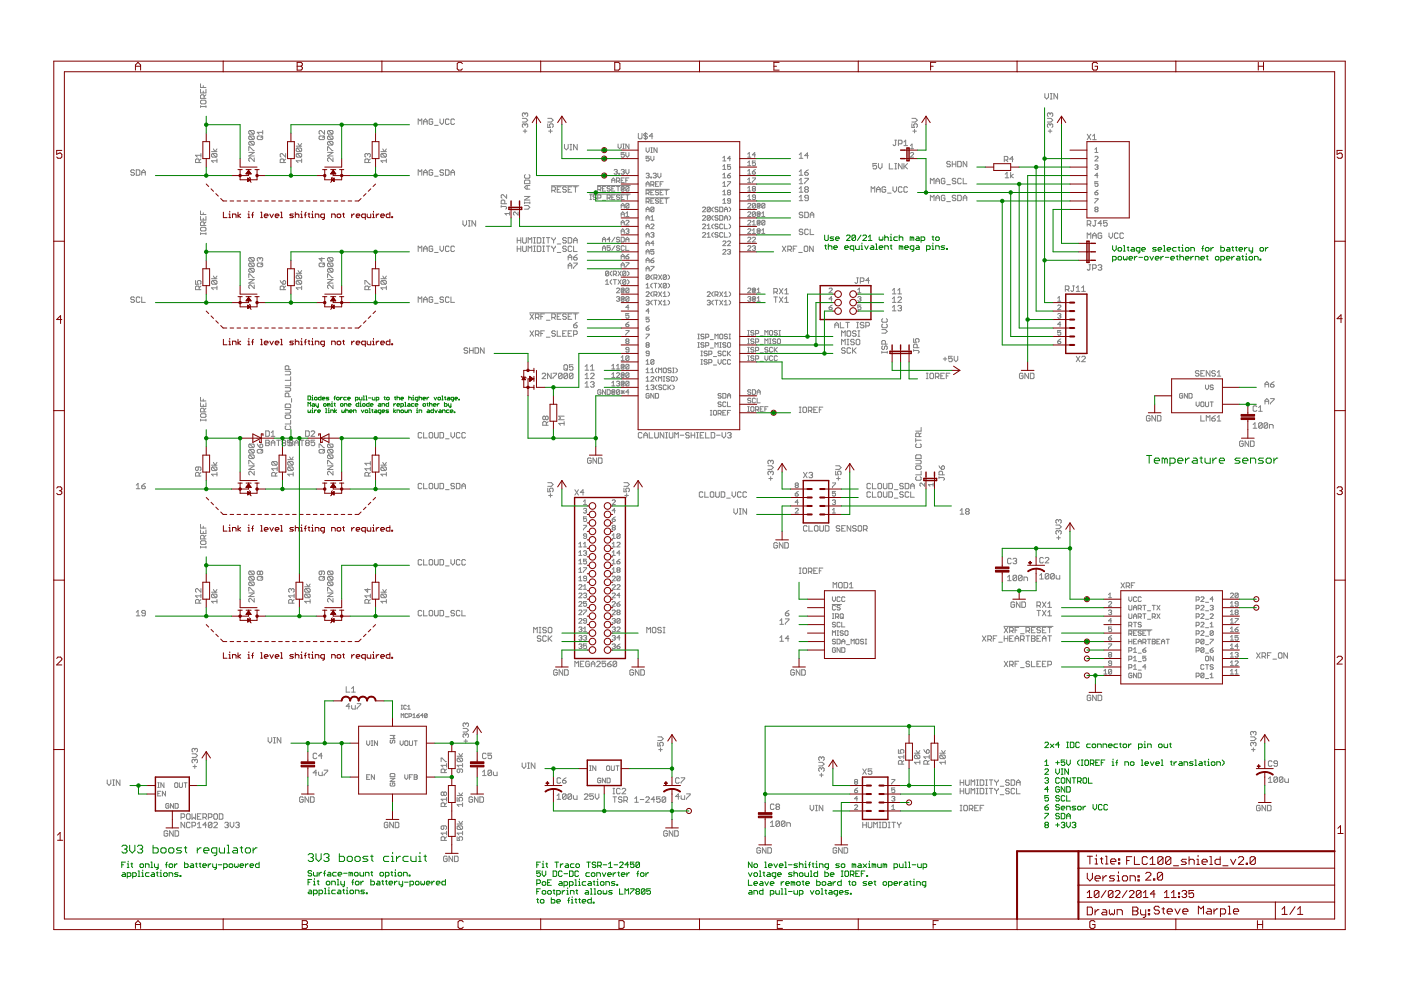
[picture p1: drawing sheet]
<svg xmlns="http://www.w3.org/2000/svg" width="420mm" height="297mm" viewBox="0 0 420 297" stroke-linecap="round" stroke-linejoin="round" font-family="sans-serif">
<g fill="none" stroke="#808080" stroke-width=".3">
<path d="M60.1 30.3l.3-.3h1.1l.3 .3v.6l-.3 .2h-1.1l-.3-.2zM60.1 26.8v1.1h1.7v-1.1M60.1 25.1v1.1h1.7M60.1 31.7v.5M60.1 31.9h1.7M61 25.7v.5M61 27.3v.6M61.2 29.5v-.8l-.2-.3h-.6l-.3 .3v.8h1.7M61.8 31.7v.5M61.8 28.4l-.6 .6M74.9 39.1h1.1l.2 .3v.5l-.2 .3M74.9 39.1l-.3 .3v.5l.3 .3h1.1"/>
<path d="M74.9 39.1l1.1 1.1M78.8 39.1v1.1M78.8 39.7h-1.6l.5 .5M97.3 39.1v1.1l-1.1-1.1-.5 .3v.5l.3 .3M98.5 39.1l-.3 .3v.5l.3 .3h1.1M98.5 39.1h1.1l.3 .3v.5l-.3 .3M98.5 39.1l1.1 1.1M125.4 37.3v-1.6l.6 .5 .5-.5v1.6M127 37.3v-1.1l.6-.5 .5 .5v1.1M127 36.5h1.1M129.8 35.9l-.3-.2h-.6l-.2 .2v1.1l.2 .3h.6l.3-.3v-.5h-.6M130.3 37.6h1.1"/>
<path d="M132 35.7v1.1l.5 .5 .5-.5v-1.1M134.7 35.9l-.3-.2h-.5l-.3 .2v1.1l.3 .3h.5l.3-.3M136.3 35.9l-.3-.2h-.5l-.3 .2v1.1l.3 .3h.5l.3-.3M156.7 35.5h1l.6 .5-.6 .6h-1M156.9 39.3h1.1M157.5 37.4l-.3-.3-.5 .3v.5l.2 .3M157.5 37.4l.2-.3 .6 .3v.5l-.3 .3M157.5 34.1v.3M157.5 37.4v.3M157.5 38.8v1M157.5 34.1l-.3-.3-.5 .3v.5l.2 .3M157.5 34.1l.2-.3 .6 .3v.5l-.3 .3"/>
<path d="M164.3 37.1v1.1h.8l-.3-.5 .3-.6h.5l.3 .3v.5l-.3 .3M164.3 35.5h1.1l.5 .5-.5 .6h-1.1M164.5 39.3h1.1M165.1 38.8v1M191.4 40v1.3l.3 .3h.6l.2-.3v-1.3M193.6 39.7v2.2M273.5 37.1v1.1h.8l-.3-.5 .3-.6h.5l.3 .3v.5l-.3 .3M273.5 35.5h1.1l.5 .5-.5 .6h-1.1M273.7 39.3h1.1M274.3 38.8v1M313.4 28v1.1l.5 .6 .5-.6v-1.1M314.1 35.5h1.1l.5 .5-.5 .6h-1.1"/>
<path d="M314.4 39.3h1.1M314.9 37.4l-.3-.3-.5 .3v.5l.3 .3M314.9 37.4l.3-.3 .5 .3v.5l-.2 .3M314.9 34.1l-.3-.3-.5 .3v.5l.3 .3M314.9 34.1l.3-.3 .5 .3v.5l-.2 .3M314.9 34.1v.3M314.9 37.4v.3M314.9 38.8v1M315 29.7h.5M315 28h.5M315.3 28v1.7M317.2 28v1.7l-1.1-1.7v1.7"/>
<path d="M40.3 51.2l-.3-.3h-.5l-.3 .3 .3 .5h.5l.3 .3-.3 .5h-.5l-.3-.2M40.9 50.9h.8l.3 .3v1.1l-.3 .2h-.8zM42.5 52.5v-1l.6-.6 .5 .6v1M42.5 51.7h1.1M59.7 48.7v-.8l-.2-.3h-.6l-.3 .3v.8h1.7M60.3 47.6l-.6 .6M60.3 46.5h-1.7l.6 .6M60.3 46v1.1M63.4 45.4h1.7M63.7 46l-.3 .3v.5l.3 .3h1.1M63.7 46h1.1l.3 .3v.5l-.3 .3M63.7 46l1.1 1.1"/>
<path d="M64 44.6l.5 .8 .6-.8M65.1 48.2h-1.7l.6 .5M65.1 47.6v1.1M74.6 45.1v-1.1h.3l1.1 1.1h.2M74.6 45.7h1.6l-1.6 1.1h1.6M74.9 40.8h1.1l.2 .2v.6l-.2 .2M74.9 42.4h1.1l.2 .3v.5l-.2 .3M74.9 40.8l-.3 .2v.6l.3 .2h1.1M74.9 42.4l-.3 .3v.5l.3 .3h1.1M74.9 42.4l1.1 1.1M74.9 40.8l1.1 1M76.2 47.3v1.1l-1-1.1h-.3l-.3 .3v.5l.3 .3"/>
<path d="M77.2 41l.2-.2h1.1l.3 .2v.6l-.3 .2h-1.1l-.2-.2zM78.8 40.8l-.6 .5M85.1 48.7v-.8l-.2-.3h-.6l-.3 .3v.8h1.7M85.7 46v1.1l-1.1-1.1h-.3l-.3 .3v.5l.3 .3M85.7 47.6l-.6 .6M88.8 43.8h1.7M89.1 44.4h1.1l.3 .2v.6l-.3 .2M89.1 46h1.1l.3 .3v.5l-.3 .3M89.1 46l-.3 .3v.5l.3 .3h1.1M89.1 44.4l-.3 .2v.6l.3 .2h1.1M89.1 46l1.1 1.1M89.1 44.4l1.1 1"/>
<path d="M89.4 43l.5 .8 .6-.8M90.5 48.2h-1.7l.6 .5M90.5 47.6v1.1M95.7 41l.3-.2h1l.3 .2v.6l-.3 .2h-1l-.3-.2zM97.3 40.8l-.5 .5M98.2 45.7h1.7l-1.7 1.1h1.7M98.2 45.1v-1.1h.3l1.1 1.1h.3M98.5 42.4l-.3 .3v.5l.3 .3h1.1M98.5 42.4h1.1l.3 .3v.5l-.3 .3M98.5 40.8l-.3 .2v.6l.3 .2h1.1M98.5 40.8h1.1l.3 .2v.6l-.3 .2M98.5 42.4l1.1 1.1"/>
<path d="M98.5 40.8l1.1 1M99.9 47.3v1.1l-1.1-1.1h-.3l-.3 .3v.5l.3 .3M110.3 46.3l-.3-.3-.6 .3v.5l.3 .3M110.3 46.3l.2-.3 .6 .3v.5l-.3 .3M110.3 46.3v.2M110.5 48.7v-.8l-.2-.3h-.6l-.3 .3v.8h1.7M111.1 47.6l-.6 .6M114.2 45.4h1.7M114.5 46l-.3 .3v.5l.3 .3h1.1M114.5 46h1.1l.3 .3v.5l-.3 .3M114.5 46l1.1 1.1M114.8 44.6l.5 .8 .6-.8"/>
<path d="M115.9 48.2h-1.7l.6 .5M115.9 47.6v1.1M125.4 52.5v-1.6l.6 .6 .5-.6v1.6M127 52.5v-1l.6-.6 .5 .6v1M127 51.7h1.1M129.8 51.2l-.3-.3h-.6l-.2 .3v1.1l.2 .2h.6l.3-.2v-.6h-.6M130.3 52.8h1.1M133 51.2l-.2-.3h-.6l-.2 .3 .2 .5h.6l.2 .3-.2 .5h-.6l-.2-.2M133.6 50.9h.8l.3 .3v1.1l-.3 .2h-.8zM135.2 52.5v-1l.6-.6 .5 .6v1M135.2 51.7h1.1M151.9 58.3v1.1l-1.1-1.1-.5 .3v.6l.3 .2"/>
<path d="M157.3 58.9h1.6l-1.6 1.1h1.6M157.5 52.3l-.2 .3v.5l.2 .3h1.1l.3-.3v-.5l-.3-.3M157.5 54h1.1l.3 .3v.8h-1.6v-.8zM158.1 55.6v1.1M158.9 55.6h-1.1l-.5 .6 .5 .5h1.1M165.4 55.7h8.2M165.5 57.1h.8l.3-.3v-.5l-.3-.3h-.8v1.6M166 57.1l.6 .5M167.1 56.8h.6M168.2 56h-1.1v1.6h1.1M169.3 43.3v1.1l.5 .5 .6-.5v-1.1M169.8 56.3l-.2-.3h-.6l-.2 .5 .2 .3h.6l.2 .5-.2 .3h-.6l-.2-.3"/>
<path d="M170.4 56.8h.5M170.9 44.9h.6M170.9 43.3h.6M171.2 43.3v1.6M171.5 56h-1.1v1.6h1.1M172 56h1.1M172.6 56v1.6M173.1 43.3v1.6l-1.1-1.6v1.6M176.9 58.2h12.1M176.9 58.4h.5M176.9 59.8h.5M177.2 58.4v1.4"/>
<path d="M178.8 58.7l-.2-.3-.7 .3 .2 .4 .7 .3-.2 .4-.7-.2M179.2 55.6h9.8M179.3 59.4h.7l.2-.7-.2-.3h-.7v1.4M179.3 56.8h.7l.2-.7-.2-.2h-.7v1.4M179.7 56.8l.5 .5M180.7 56.6h.4M181.6 55.9h-.9v1.4h.9M182.1 59.4h.7l.2-.7-.2-.3h-.7v1.4M182.5 59.4l.5 .4M183 56.1l-.7-.2-.2 .4 .7 .3 .2 .4-.2 .3-.7-.3M183.5 56.6h.4M183.5 54.7v-.9l.4-.5 .5 .5v.9"/>
<path d="M183.5 54h.9M183.5 59.1h.4M184.2 51l.7-.2 .2 .2-.2 .5M184.4 58.4h-.9v1.4h.9M184.4 55.9h-.9v1.4h.9M184.6 51.5h.3M184.9 51.5l.2 .2-.2 .5-.7-.2M184.9 54.3h.7l.2-.3-.2-.7h-.7v1.4M184.9 55.9h.9M185.4 43.2v.9l.4 .5 .5-.5v-.9M185.4 55.9v1.4M185.4 54.3l.4 .4"/>
<path d="M185.6 52h.2v.2h-.2zM185.8 58.7l-.2-.3-.7 .3 .2 .4 .7 .3-.2 .4-.7-.2M186.3 51l.7-.2 .2 .2-.2 .5M186.3 54h.5M186.3 59.1h.5M186.5 56.3h.5v.5h-.5zM186.8 51.5h.2M186.8 44.6h.4M186.8 43.2h.4M187 56.8l.2-.7-.7-.2-.2 .2v.9l.2 .3 .7-.3M187 51.5l.2 .2-.2 .5-.7-.2M187 43.2v1.4"/>
<path d="M187.2 45.7h-.9v.7l.7-.2 .2 .7-.2 .2-.7-.2M187.2 53.3h-.9v1.4h.9M187.2 58.4h-.9v1.4h.9M187.7 45.7v1l.5 .4 .4-.4v-1M187.7 50.8v.9l.5 .5 .4-.5v-.9M187.7 58.4h.9M187.7 54h.5M188.2 58.4v1.4M188.6 53.3h-.9v1.4M188.6 43.2v1.4l-.9-1.4v1.4M188.6 56.1l-.7-.2-.2 .2v.9M188.6 56.1v.9l-.2 .3-.7-.3"/>
<path d="M188.6 56.1l-.9 .9M193.7 56.7h7M193.7 59.3h7M193.8 44.3v.9l.4 .5 .5-.5v-.9M193.8 52.2l.7-.3 .2 .3-.2 .4M193.8 55.9v-1l.4-.4 .5 .4v1M193.8 57.9h.7l.2-.2-.2-.7h-.7v1.4M193.8 55.2h.9M194.2 40.3l-.3-.3h-.5l-.3 .3 .3 .5h.5l.3 .3-.3 .5h-.5l-.3-.3M194.2 52.6h.3M194.2 57.9l.5 .5M194.5 52.6l.2 .3-.2 .4-.7-.2"/>
<path d="M194.7 46.8h-.9v.7l.7-.2 .2 .7-.2 .2-.7-.2M195.2 53.1h.2v.2h-.2zM195.2 45.7h.4M195.2 57.7h.4M195.2 55.4h.7l.2-.2-.2-.7h-.7v1.4M195.2 46.8v1l.4 .4 .5-.4v-1M195.2 44.3h.4M195.4 44.3v1.4M195.6 55.4l.5 .5M195.8 40.8h-1.1l.8-.8v1.6M195.9 52.2l.7-.3 .2 .3-.2 .4M196.1 59.5h-.9v1.4h.9"/>
<path d="M196.1 57h-.9v1.4h.9M196.3 52.6h.3M196.6 52.6l.2 .3-.2 .4-.7-.2M196.6 55.2h.4M197 44.3v1.4l-.9-1.4v1.4M197.3 51.9v1l.4 .4 .5-.4v-1M197.5 59.8l-.7-.3-.2 .5 .7 .2 .2 .5-.2 .2-.7-.2M197.5 57.2l-.7-.2-.2 .5 .7 .2 .2 .5-.2 .2-.7-.2M197.5 54.5h-.9v1.4h.9M198 57.7h.4M198 55.2h.4M198.9 54.5h-.9v1.4"/>
<path d="M198.9 57h-.9v1.4h.9M198.9 59.5h-.9v1.4h.9M199.4 59.5h.9M199.4 57h.9M199.8 57v1.4M199.8 59.5v1.4M216.8 48.2h.9M216.8 53.3h.9M216.8 50.8h.9M216.8 58.4h.9M216.8 55.9h.9M216.8 54.9l.4-.4v1.4"/>
<path d="M216.8 57.5l.4-.5v1.4M216.8 52.4l.4-.5v1.4M216.8 47.3l.4-.5v1.4M216.8 49.8l.4-.4v1.4M218.2 52.6h.7l.2 .5-.7 .2zM218.2 54.5h.9l-.9 1.4M218.4 57.7l-.2 .2 .2 .5 .7-.2-.2-.5M218.4 57.7h.5M218.4 57.7l-.2-.2 .2-.5 .7 .2-.2 .5M219.1 49.4h-.9v.7l.7-.3 .2 .7-.2 .3-.7-.3M219.1 51.9l-.9 .7M219.1 47.5h-.9l.7-.7v1.4"/>
<path d="M224.2 47.1h1M224.2 57.3h1M224.2 51.3l.5-.5v1.4M224.2 46.2l.5-.5v1.4M224.2 48.7l.5-.4v1.4M224.2 53.8l.5-.5v1.4M224.2 56.3l.5-.4v1.4M224.2 58.9l.5-.5v1.4M224.2 52.2h1M224.2 54.7h1M224.2 49.7h1M224.2 59.8h1"/>
<path d="M225.6 53.3h1l-1 1.4M225.6 51.5h.7l.3 .5-.7 .2zM225.9 56.6l-.3-.3 .3-.4 .7 .2-.3 .5M225.9 56.6l-.3 .2 .3 .5 .7-.3-.3-.4M225.9 56.6h.4M226.6 48.3h-1v.7l.7-.3 .3 .7-.3 .3-.7-.3M226.6 59.1h-.7l-.3-.2 .3-.5 .7 .3v.9l-.3 .2-.7-.2M226.6 46.4h-1l.7-.7v1.4M226.6 50.8l-1 .7M239.7 57.6h1.1M239.7 52.5h1.1M239.7 55.1h1.1"/>
<path d="M239.7 59.1l.5-.6v1.7M239.7 51.5l.5-.6v1.6M239.7 46.4l.5-.6v1.7M239.7 54l.5-.6v1.7M239.7 56.5l.5-.5v1.6M239.7 47.5h1.1M241.3 51.7h.8l.3 .6-.3 .2h-.5l-.3-.2zM241.3 53.4h1.1v.3l-1.1 1.1v.3M241.6 56.8l-.3 .3 .3 .5h.5l.3-.3-.3-.5M241.6 56.8h.5M241.6 56.8l-.3-.3 .3-.5h.5l.3 .3-.3 .5M242.4 59.4h-.8l-.3-.3 .3-.6h.5l.3 .3v1.1l-.3 .3h-.5l-.3-.3"/>
<path d="M242.4 50.9l-1.1 .8M242.4 46.7h-1.1l.8-.9v1.7M261.3 57.6v-1.6l.5 .5 .5-.5v1.6M262.9 49h-1.1v.8l.8-.2 .3 .2v.6l-.3 .2h-.5l-.3-.2M262.9 57.6v-1.1l.5-.5 .6 .5v1.1M262.9 56.8h1.1M263.4 49v1.1l.6 .5 .5-.5v-1.1M265.6 56.3l-.3-.3h-.5l-.3 .3v1l.3 .3h.5l.3-.3v-.5h-.5M266.2 57.9h1.1M266.7 49v1.6h1.1M267.8 56v1.1l.6 .5 .5-.5v-1.1M268.4 49h.5"/>
<path d="M268.4 50.6h.5M268.4 42h.5M268.6 42v1.4l-.2 .2-.6-.2M268.6 49v1.6M269.4 43.1h.9l.2-.3v-.5l-.2-.3h-.9v1.6M270.5 49v1.6l-1.1-1.6v1.6M270.5 56.3l-.2-.3h-.6l-.3 .3v1l.3 .3h.6l.2-.3M271.1 49v1.6M271.1 43.6h1.1M271.1 42.6l.5-.6v1.6M271.3 49.8l.9 .8M272.2 56.3l-.3-.3h-.6l-.2 .3v1l.2 .3h.6l.3-.3"/>
<path d="M272.2 49l-1.1 1.1M273 46l.3-.3 .7 .3-1 1.1h1M273 43.6l.5-.4v1.4M273 44.6h1M279 55.1v-1.7l.6 .6 .5-.6v1.7M280.7 54.3h1M280.7 59.4h1M280.7 55.1v-1.1l.5-.6 .5 .6v1.1M283.4 53.7l-.3-.3h-.5l-.3 .3v1.1l.3 .3h.5l.3-.3v-.5h-.5M283.4 58.8l-.3-.3h-.5l-.3 .3v1.1l.3 .3h.5l.3-.3v-.5h-.5M283.9 55.4h1.1M285 48.6l-.2-.2h-.6l-.3 .5 .3 .3h.6l.2 .5-.2 .3h-.6l-.3-.3"/>
<path d="M285.6 48.4v1.6M285.6 49.2h1.1M286.7 53.7l-.3-.3h-.5l-.3 .6 .3 .3h.5l.3 .5-.3 .3h-.5l-.3-.3M286.7 58.8l-.3-.3h-.5l-.3 .6 .3 .3h.5l.3 .5-.3 .3h-.5l-.3-.3M286.7 48.4v1.6M287.2 48.4h.8l.3 .2v1.1l-.3 .3h-.8zM287.2 58.5h.8l.3 .3v1.1l-.3 .3h-.8zM288.3 53.7l-.3-.3h-.5l-.3 .3v1.1l.3 .3h.5l.3-.3M288.9 59.4h1M288.9 53.4v1.7h1M289.9 48.4v1.6l-1-1.6v1.6M301.2 48h.8l.3-.3v-.6l-.3-.2h-.8v1.6"/>
<path d="M301.5 52.2l.5-.5v1.6M301.5 53.3h1M301.7 48l.6 .5M303.1 51.7v1.6M303.9 52.2l-.8 .6 .8 .5M303.9 47.7h-1.1l.8-.8v1.6M326.1 40.2l1 1.7M327.1 40.2l-1 1.7M327.7 41.9h1.1M327.7 40.8l.5-.6v1.7M328.4 47.1l.2-.3 .7 .3-.9 1.1h.9M328.4 49.6l.7-.2 .2 .2-.2 .5"/>
<path d="M328.4 57.7h.7l.2 .5-.7 .2zM328.4 59.5h.9l-.9 1.4M328.4 44.8l.4-.5v1.4M328.4 45.7h.9M328.8 50.1h.3M329.1 50.1l.2 .2-.2 .5-.7-.3M329.3 54.5h-.9v.7l.7-.3 .2 .7-.2 .3-.7-.3M329.3 52.6h-.9l.7-.7v1.4M329.3 57l-.9 .7M60.1 68.4l.3-.3h1.1l.3 .3v.6l-.3 .2h-1.1l-.3-.2zM60.1 64.9v1.1h1.7v-1.1M60.1 70h1.7"/>
<path d="M60.1 63.2v1.1h1.7M60.1 69.8v.5M61 63.8v.5M61 65.4v.6M61.2 67.6v-.8l-.2-.3h-.6l-.3 .3v.8h1.7M61.8 69.8v.5M61.8 66.5l-.6 .5M74.9 77.2h1.1l.2 .3v.5l-.2 .3M74.9 78.8h1.1l.2 .3v.6l-.2 .2M74.9 77.2l-.3 .3v.5l.3 .3h1.1M74.9 78.8l-.3 .3v.6l.3 .2h1.1M74.9 78.8l1.1 1.1"/>
<path d="M74.9 77.2l1.1 1.1M77.2 79.1l.2-.3h1.1l.3 .3v.6l-.3 .2h-1.1l-.2-.2zM78 77.5l-.3-.3-.5 .3v.5l.2 .3M78 77.5l.2-.3 .6 .3v.5l-.3 .3M78 77.5v.3M78.8 78.8l-.6 .6M95.7 79.1l.3-.3h1l.3 .3v.6l-.3 .2h-1l-.3-.2zM96.5 77.2v1.1l-.8-.8h1.6M97.3 78.8l-.5 .6M98.5 77.2h1.1l.3 .3v.5l-.3 .3M98.5 78.8h1.1l.3 .3v.6l-.3 .2M98.5 77.2l-.3 .3v.5l.3 .3h1.1"/>
<path d="M98.5 78.8l-.3 .3v.6l.3 .2h1.1M98.5 78.8l1.1 1.1M98.5 77.2l1.1 1.1M125.4 75.4v-1.6l.6 .5 .5-.5v1.6M127 75.4v-1.1l.6-.5 .5 .5v1.1M127 74.6h1.1M129.8 74l-.3-.2h-.6l-.2 .2v1.1l.2 .3h.6l.3-.3v-.5h-.6M130.3 75.7h1.1M132 73.8v1l.5 .6 .5-.6v-1M134.7 74l-.3-.2h-.5l-.3 .2v1.1l.3 .3h.5l.3-.3M136.3 74l-.3-.2h-.5l-.3 .2v1.1l.3 .3h.5l.3-.3M138.8 66.1v1.1l.6 .6 .5-.6v-1.1"/>
<path d="M140.5 66.1h.5M140.5 67.8h.5M140.7 66.1v1.7M142.6 66.1v1.7l-1.1-1.7v1.7M150.3 61.9h1.4l.2 .2-.2 .6M150.3 61.6v.5M151.4 61.1v-.9l-.3-.2h-.5l-.3 .2v.9h1.6M152.8 64h-1.4l.5 .5M152.8 63.5v1M155.1 74.6h1.1M155.1 71.2v1.7M155.1 73.8v1.6"/>
<path d="M155.1 72.1h1.1M155.4 63.5v1l-1.2-1-.2 .3 .2 .7M156.2 71.2v1.7M156.2 73.8v1.6M156.7 71.2v1.4l.3 .3h.6l.2-.3v-1.4M156.7 73.8v1.3l.3 .3h.6l.2-.3v-1.3M157.3 61.6h1.1l.5 .5-.5 .6h-1.1M157.3 60.8h1.6M157.3 60.5v.6M158.4 75.4v-1.6l.5 .5 .6-.5v1.6M158.4 72.9v-1.7l.5 .6 .6-.6v1.7M158.9 60.5v.6"/>
<path d="M160 73.8h.6M160 75.4h.6M160 72.9h.6M160 71.2h.6M160.3 71.2v1.7M160.3 73.8v1.6M161.1 73.8h.8l.3 .2v1.1l-.3 .3h-.8zM161.1 71.2h.8l.3 .3v1.1l-.3 .3h-.8zM162.8 73.8h.5M162.8 75.4h.5M162.8 72.9h.5M162.8 71.2h.5"/>
<path d="M163 71.2v1.7M163 73.8v1.6M163.9 73.8h1M163.9 71.2h1M164.4 71.2v1.7M164.4 73.8v1.6M165.5 71.2v.3l.5 .6M165.5 73.8v.2l.5 .6M166 72.1v.8M166 74.6v.8M166.6 71.2l-.6 .9M166.6 73.8l-.6 .8"/>
<path d="M167.1 75.7h1.1M167.1 73.1h1.1M169.8 71.5l-.2-.3h-.6l-.2 .6 .2 .3h.6l.2 .5-.2 .3h-.6l-.2-.3M169.8 74l-.2-.2h-.6l-.2 .5 .2 .3h.6l.2 .5-.2 .3h-.6l-.2-.3M170.4 71.2h.8l.3 .3v1.1l-.3 .3h-.8zM170.4 77.9v-1l.5-.6 .6 .6v1M170.4 79.7h1.1M170.4 77.1h1.1M171.5 74l-.3-.2h-.5l-.3 .2v1.1l.3 .3h.5l.3-.3M172 78.8h1.1v.3l-1.1 1.1v.3M172 72.9v-1.1l.6-.6 .5 .6v1.1M172 73.8v1.6h1.1"/>
<path d="M172 77.1h.8l.3 .6-.3 .2h-.5l-.3-.2zM172 72.1h1.1M173.1 76.3l-1.1 .8M180.7 72.5v-.9l.4-.5 .5 .5v.9M180.7 75.1v-1l.4-.4 .5 .4v1M180.7 71.8h.9M180.7 74.4h.9M180.7 60h.9M183 73.7h-.9v.7l.4-.3 .5 .3-.2 .7-.7-.3M183 71.8h-.9l.7-.7v1.4M184.4 71.1l-.9 1.4M184.4 73.7l-.9 1.4"/>
<path d="M185.8 73.9l-.2-.2-.7 .2 .2 .5 .7 .2-.2 .5-.7-.3M185.8 71.4l-.2-.3-.7 .3 .2 .4 .7 .3-.2 .4-.7-.2M186.3 64.9v-.9l.5-.5 .4 .5v.9M186.3 61.7h.9M186.3 77.6v-.9l.5-.5 .4 .5v.9M186.3 66.7h.9M186.3 62.4v-1l.5-.4 .4 .4v1M186.3 67.4v-.9l.5-.5 .4 .5v.9M186.3 70v-1l.5-.4 .4 .4v1M186.3 71.1h.7l.2 .3v.9l-.2 .2h-.7zM186.3 64.2h.9M186.3 69.3h.9"/>
<path d="M186.3 76.9h.9M186.3 79.4h.9M187.2 73.9l-.2-.2-.7 .2v.9l.2 .3 .7-.3M187.7 64l.5-.5v1.4M187.7 72.5v-.9l.5-.5 .4 .5v.9M187.7 73.7v1.4h.9M187.7 76.9h.7l.2 .5-.7 .2zM187.7 78.7h.9l-.9 1.4M187.7 66.3l.2-.3 .7 .3-.9 1.1h.9M187.7 68.8l.7-.2 .2 .2-.2 .5M187.7 64.9h.9M187.7 71.8h.9"/>
<path d="M188.2 69.3h.2M188.4 69.3l.2 .2-.2 .5-.7-.3M188.6 61.2l-.9 .9M188.6 61.2l-.7-.2-.2 .2v.9M188.6 61.2v.9l-.2 .3-.7-.3M188.6 76.2l-.9 .7M193.8 60.5h.7l.2-.3-.2-.7h-.7v1.4M193.8 63.5v-1l.4-.4 .5 .4v1M193.8 66v-.9l.4-.5 .5 .5v.9M193.8 68.6v-1l.4-.4 .5 .4v1M193.8 71.1v-.9l.4-.5 .5 .5v.9M193.8 73.6v-.9l.4-.5 .5 .5v.9"/>
<path d="M193.8 76.2v-1l.4-.4 .5 .4v1M193.8 78.7v-.9l.4-.5 .5 .5v.9M193.8 62.8h.9M193.8 65.3h.9M193.8 67.9h.9M193.8 70.4h.9M193.8 72.9h.9M193.8 75.5h.9M193.8 78h.9M194.2 60.5l.5 .4M195.2 78h.7l.2 .5-.7 .2zM195.2 79.8h.9l-.9 1.5"/>
<path d="M195.2 67.4l.2-.2 .7 .2-.9 1.2h.9M195.2 69.9l.7-.2 .2 .2-.2 .5M195.2 65.1l.4-.5v1.4M195.2 66h.9M195.2 60.2h.4M195.6 70.4h.3M195.9 70.4l.2 .2-.2 .5-.7-.2M196.1 62.3l-.2-.2-.7 .2v.9M196.1 62.3v.9l-.2 .3-.7-.3M196.1 74.8h-.9v.7l.7-.3 .2 .7-.2 .3-.7-.3M196.1 62.3l-.9 .9M196.1 72.9h-.9l.7-.7v1.4"/>
<path d="M196.1 77.3l-.9 .7M198 60.2h.4M210.7 62.3l.2-.2 .7 .2-.9 1.2h.9M210.7 64.9l.2-.3 .7 .3-.9 1.1h.9M210.7 67.4l.2-.2 .7 .2-.9 1.2h.9M210.7 69.9l.2-.2 .7 .2-.9 1.2h.9M212.1 68.6h.9M212.1 71.1h.9M212.1 67.6l.5-.4v1.4M212.1 70.2l.5-.5v1.4M213 64.9l-.9 .9M213 62.3l-.7-.2-.2 .2v.9"/>
<path d="M213 62.3v.9l-.2 .3-.7-.3M213 64.9v.9l-.2 .2-.7-.2M213 64.9l-.7-.3-.2 .3v.9M213 62.3l-.9 .9M214 64.6l-.5 .5v.5l.5 .4M214 62.1l-.5 .4v.5l.5 .5M214 69.7l-.5 .5v.4l.5 .5M214 67.2l-.5 .4v.5l.5 .5M215.3 67.4l-.2-.2-.7 .2 .3 .5 .6 .2-.2 .5-.7-.3M215.3 69.9l-.2-.2-.7 .2 .3 .5 .6 .2-.2 .5-.7-.2M215.3 62.3l-.2-.2-.7 .2 .3 .5 .6 .2-.2 .5-.7-.3M215.3 64.9l-.2-.3-.7 .3 .3 .4 .6 .3-.2 .4-.7-.2"/>
<path d="M215.8 62.1h.7l.3 .2v.9l-.3 .3h-.7zM215.8 64.6h.7l.3 .3v.9l-.3 .2h-.7zM216.8 75l.2-.2 .7 .2-.9 1.2h.9M216.8 67.4l-.3-.2-.7 .2v.9l.3 .3 .7-.3M216.8 60.9h.9M216.8 69.9l-.3-.2-.7 .2v1l.3 .2 .7-.2M216.8 72.5l.2-.3 .7 .3-.9 1.1h.9M216.8 60l.4-.5v1.4M217.2 66v-.9l.5-.5 .5 .5v.9M217.2 62.8h1M217.2 65.3h1M217.2 67.2v1.4h1"/>
<path d="M217.2 69.7v1.4h1M217.2 63.5v-1l.5-.4 .5 .4v1M218.2 75l.7-.2 .2 .2-.2 .5M218.2 72.5l.2-.3 .7 .3-.9 1.1h.9M218.6 69.7l.5 .5v.4l-.5 .5M218.6 75.5h.3M218.6 62.1l.5 .4v.5l-.5 .5M218.6 64.6l.5 .5v.5l-.5 .4M218.6 67.2l.5 .4v.5l-.5 .5M218.9 75.5l.2 .2-.2 .5-.7-.3M219.1 60.2h-.7l-.2-.2 .2-.5 .7 .3v.9l-.2 .2-.7-.2M224.2 61.2l.3-.2 .7 .2-1 1.2h1"/>
<path d="M224.2 63.7l.3-.2 .7 .2-1 1.2h1M224.2 66.3l.3-.3 .7 .3-1 1.1h1M224.2 68.8l.3-.2 .7 .2-1 1.2h1M224.2 71.4l.3-.3 .7 .3-1 1.1h1M224.2 73.9l.3-.2 .7 .2-1 1.2h1M225.6 69l.5-.4v1.4M225.6 73.9l.7-.2 .3 .2-.3 .5M225.6 67.4h1M225.6 70h1M225.6 71.4l.3-.3 .7 .3-1 1.1h1M225.6 66.5l.5-.5v1.4M226.1 74.4h.2"/>
<path d="M226.3 74.4l.3 .2-.3 .5-.7-.3M226.6 63.7l-.7-.2-.3 .2v1M226.6 61.2l-1 .9M226.6 61.2l-.7-.2-.3 .2v.9M226.6 61.2v.9l-.3 .3-.7-.3M226.6 63.7v1l-.3 .2-.7-.2M226.6 63.7l-1 1M227.3 66.5h.5v.5h-.5zM227.3 61.4h.5v.5h-.5zM227.3 64h.5v.4h-.5zM227.3 69h.5v.5h-.5zM227.8 67l.2-.7-.7-.3-.2 .3v.9l.2 .2 .7-.2"/>
<path d="M227.8 61.9l.2-.7-.7-.2-.2 .2v.9l.2 .3 .7-.3M227.8 64.4l.2-.7-.7-.2-.2 .2v1l.2 .2 .7-.2M227.8 69.5l.2-.7-.7-.2-.2 .2v.9l.2 .3 .7-.3M228.5 64.9h.9M228.5 70h.9M228.5 64l.4-.5v1.4M228.5 69l.4-.4v1.4M229.4 61.2v.9l-.2 .3-.7-.3M229.4 66.3l-.7-.3-.2 .3v.9M229.4 66.3v.9l-.2 .2-.7-.2M229.4 61.2l-.7-.2-.2 .2v.9M229.4 66.3l-.9 .9"/>
<path d="M229.4 61.2l-.9 .9M234.6 73.8l1.1 1.6M235.7 73.8l-1.1 1.6M236.3 74.8h.8l.2-.2v-.6l-.2-.2h-.8v1.6M236.8 74.8l.5 .6M237.9 74.6h.5M239 73.8h-1.1v1.6M239.5 75.7h1.1M239.7 60.2h1.1M240.8 69l-.3-.3h-.5l-.3 .3 .3 .5h.5l.3 .3-.3 .5h-.5l-.3-.3M240.8 63.9l-.3-.3h-.5l-.3 .3 .3 .5h.5l.3 .3-.3 .5h-.5l-.3-.2M241.3 63.6h.8l.3 .3v1.1l-.3 .2h-.8z"/>
<path d="M241.4 73.8h.6l.3 .2v1.1l-.3 .3h-.6l-.2-.3v-1.1zM242.4 69l-.3-.3h-.5l-.3 .3v1l.3 .3h.5l.3-.3M243 64.4h1.1M243 65.2v-1l.5-.6 .6 .6v1M243 68.7v1.6h1.1M243.9 73.8v1.6l-1.1-1.6v1.6M279 60.2v-1.7l.6 .6 .5-.6v1.7M280.7 60.2v-1.1l.5-.6 .5 .6v1.1M283.9 60.4h1.1M288.9 60.2v-1.1l.5-.6 .5 .6v1.1M326.1 67.2h.8l.2-.2v-.6l-.2-.3h-.8v1.7M326.1 71.5v-1.7l.5 .6 .5-.6v1.7"/>
<path d="M326.6 67.2l.5 .6M326.6 79.4h.5M326.9 79.4v1.3l-.3 .3-.5-.3M327.7 71.5v-1.1l.5-.6 .6 .6v1.1M327.7 70.7h1.1M328.2 66.1h.6M328.5 66.1v1.4l-.3 .3-.5-.3M328.6 62.8l-.2-.3 .2-.4 .7 .2-.2 .5M328.6 62.8l-.2 .2 .2 .5 .7-.3-.2-.4M328.6 62.8h.5M329.3 79.6l.3-.2h.5l.3 .2-.3 .6M330.4 70.1l-.3-.3h-.5l-.3 .3v1.1l.3 .3h.5l.3-.3v-.5h-.5"/>
<path d="M330.4 67h-1.1l.8-.9v1.7M332 66.1h-1v.9l.8-.3 .2 .3v.5l-.2 .3h-.6l-.2-.3M332.6 69.8v1.1l.5 .6 .6-.6v-1.1M335.3 70.1l-.3-.3h-.5l-.3 .3v1.1l.3 .3h.5l.3-.3M337 70.1l-.3-.3h-.6l-.2 .3v1.1l.2 .3h.6l.3-.3M40.3 89.3l-.3-.3h-.5l-.3 .3 .3 .5h.5l.3 .3-.3 .5h-.5l-.3-.2M42 89.3l-.3-.3h-.6l-.2 .3v1.1l.2 .2h.6l.3-.2M42.5 89v1.6h1.1M58.6 84.1v1.1h.9l-.3-.6 .3-.5h.5l.3 .3v.5l-.3 .3M59.7 86.8v-.8l-.2-.3h-.6l-.3 .3v.8h1.7M60.3 85.7l-.6 .6M63.4 83.5h1.7"/>
<path d="M63.7 84.1l-.3 .3v.5l.3 .3h1.1M63.7 84.1h1.1l.3 .3v.5l-.3 .3M63.7 84.1l1.1 1.1M64 82.7l.5 .8 .6-.8M65.1 86.3h-1.7l.6 .5M65.1 85.7v1.1M74.6 83.2v-1.1h.3l1.1 1.1h.2M74.6 83.8h1.6l-1.6 1.1h1.6M74.9 80.5h1.1l.2 .3v.5l-.2 .3M74.9 80.5l-.3 .3v.5l.3 .3h1.1M74.9 80.5l1.1 1.1M76.2 85.4v1.1l-1-1.1-.6 .3v.5l.3 .3"/>
<path d="M84 84.1l.9 1.1M84.9 84.4l.2-.3 .6 .3v.5l-.3 .3h-.5zM85.1 86.8v-.8l-.2-.3h-.6l-.3 .3v.8h1.7M85.7 85.7l-.6 .6M88.8 81.9h1.7M89.1 82.5h1.1l.3 .2v.6l-.3 .2M89.1 84.1h1.1l.3 .3v.5l-.3 .3M89.1 82.5l-.3 .2v.6l.3 .2h1.1M89.1 84.1l-.3 .3v.5l.3 .3h1.1M89.1 84.1l1.1 1.1M89.1 82.5l1.1 1M89.4 81.1l.5 .8 .6-.8"/>
<path d="M90.5 85.7v1.1M90.5 86.3h-1.7l.6 .5M98.2 83.2v-1.1h.3l1.1 1.1h.3M98.2 83.8h1.7l-1.7 1.1h1.7M98.5 80.5h1.1l.3 .3v.5l-.3 .3M98.5 80.5l-.3 .3v.5l.3 .3h1.1M98.5 80.5l1.1 1.1M99.9 85.4v1.1l-1.1-1.1-.6 .3v.5l.3 .3M109.4 85.2v-1.1h.3l1.1 1.1h.3M110.5 86.8v-.8l-.2-.3h-.6l-.3 .3v.8h1.7M111.1 85.7l-.6 .6M114.2 83.5h1.7"/>
<path d="M114.5 84.1l-.3 .3v.5l.3 .3h1.1M114.5 84.1h1.1l.3 .3v.5l-.3 .3M114.5 84.1l1.1 1.1M114.8 82.7l.5 .8 .6-.8M115.9 86.3h-1.7l.6 .5M115.9 85.7v1.1M125.4 90.6v-1.6l.6 .6 .5-.6v1.6M127 90.6v-1l.6-.6 .5 .6v1M127 89.8h1.1M129.8 89.3l-.3-.3h-.6l-.2 .3v1.1l.2 .2h.6l.3-.2v-.6h-.6M130.3 90.9h1.1M133 89.3l-.2-.3h-.6l-.2 .3 .2 .5h.6l.2 .3-.2 .5h-.6l-.2-.2"/>
<path d="M134.7 89.3l-.3-.3h-.5l-.3 .3v1.1l.3 .2h.5l.3-.2M135.2 89v1.6h1.1M158.9 93.8h14.7M158.9 94.1l1.1 1.6M158.9 99.2l1.1 1.6M160 94.1l-1.1 1.6M160 99.2l-1.1 1.6M160.6 95.2h.8l.2-.3v-.5l-.2-.3h-.8v1.6M161.1 95.2l.5 .5M162.2 94.9h.6M162.2 100h.6M163.3 94.1h-1.1v1.6"/>
<path d="M163.3 99.2h-1.1v1.6M163.9 96h1M165.5 95.2h.8l.3-.3v-.5l-.3-.3h-.8v1.6M166 95.2l.6 .5M166.6 99.4l-.3-.2h-.5l-.3 .2 .3 .6h.5l.3 .2-.3 .6h-.5l-.3-.3M167.1 99.2v1.6h1.1M167.1 94.9h.6M168.2 94.1h-1.1v1.6h1.1M168.8 100h.5M169.8 94.4l-.2-.3h-.6l-.2 .5 .2 .3h.6l.2 .5-.2 .3h-.6l-.2-.3M169.8 99.2h-1v1.6h1M170.4 80.5v-1.1l.5-.6 .6 .6v1.1"/>
<path d="M170.4 94.9h.5M170.4 100h.5M171.5 94.1h-1.1v1.6h1.1M171.5 99.2h-1.1v1.6h1.1M172 97.4h.8l.3 .6-.3 .3h-.5l-.3-.3zM172 94.1h1.1M172.6 94.1v1.6M173.1 96.6l-1.1 .8M181.6 84.3l.5-.5v1.4M181.6 85.2h.9M182.5 81.5l-.7-.2-.2 .2v.9M182.5 81.5v.9l-.2 .3-.7-.3"/>
<path d="M182.5 81.5l-.9 .9M183.5 83.8l-.5 .5v.5l.5 .4M183.5 81.3l-.5 .4v.5l.5 .5M183.9 82.2h.7l.3-.2-.3-.7h-.7v1.4M183.9 83.8h1M184.4 83.8v1.4M184.4 82.2l.5 .5M184.9 86.6l.2-.2 .7 .2-.9 1.2h.9M184.9 89.1l.7-.2 .2 .2-.2 .5M185.4 83.8l.9 1.4M185.4 89.6h.2M185.4 81.3l.9 1.4"/>
<path d="M185.6 89.6l.2 .2-.2 .5-.7-.2M186.3 80.1v-.9l.5-.5 .4 .5v.9M186.3 83.8l-.9 1.4M186.3 81.3l-.9 1.4M186.5 86.8h.5v.5h-.5zM186.5 89.4h.5v.4h-.5zM187 87.3l.2-.7-.7-.2-.2 .2v.9l.2 .3 .7-.3M187 89.8l.2-.7-.7-.2-.2 .2v1l.2 .2 .7-.2M187.7 97.2h.7l.2 .5-.7 .2zM187.7 81.5v.9l-.2 .3-.7-.3M187.7 84.1v.9l-.2 .2-.7-.2M187.7 99.1h.9l-.9 1.4"/>
<path d="M187.7 84.1l-.2-.3-.7 .3v.9M187.7 81.5l-.2-.2-.7 .2v.9M187.7 84.1l-.9 .9M187.7 81.5l-.9 .9M188.2 81.3l.4 .4v.5l-.4 .5M188.2 83.8l.4 .5v.5l-.4 .4M188.6 94h-.9v.7l.5-.3 .4 .3-.2 .7-.7-.3M188.6 86.6l-.7-.2-.2 .2v.9M188.6 89.1l-.7-.2-.2 .2v1M188.6 86.6v.9l-.2 .3-.7-.3M188.6 89.1v1l-.2 .2-.7-.2M188.6 86.6l-.9 .9"/>
<path d="M188.6 89.1l-.9 1M188.6 92.1h-.9l.7-.7v1.4M188.6 96.5l-.9 .7M193.8 80.5h.9M193.8 86.3h.9M193.8 81.3v-1l.4-.5 .5 .5v1M193.8 87.7l.2-.2 .7 .2-.9 1.2h.9M193.8 90.2l.7-.2 .2 .2-.2 .5M193.8 98.3h.7l.2 .5-.7 .2zM193.8 85.4l.4-.5v1.4M194.2 90.7h.3M194.5 90.7l.2 .2-.2 .5-.7-.2"/>
<path d="M194.7 82.6v.9l-.2 .3-.7-.3M194.7 95.1h-.9v.7l.4-.3 .5 .3-.2 .7-.7-.3M194.7 82.6l-.2-.2-.7 .2v.9M194.7 93.2h-.9l.7-.7v1.4M194.7 97.6l-.9 .7M194.7 82.6l-.9 .9M195.6 82.4l-.4 .4v.5l.4 .5M195.6 84.9l-.4 .5v.5l.4 .4M195.6 87.5l-.4 .4v.5l.4 .5M195.6 90l-.4 .5v.4l.4 .5M196.1 83.3h.7l.2-.7-.2-.2h-.7v1.4M196.1 88.4h.7l.2-.7-.2-.2h-.7v1.4"/>
<path d="M196.1 84.9h.9M196.1 90h.9M196.6 84.9v1.4M196.6 90v1.4M196.6 83.3l.4 .5M196.6 88.4l.4 .5M197.5 84.9l.9 1.4M197.5 87.5l.9 1.4M197.5 90l.9 1.4M197.5 82.4l.9 1.4M198.4 84.9l-.9 1.4M198.4 87.5l-.9 1.4"/>
<path d="M198.4 90l-.9 1.4M198.4 82.4l-.9 1.4M198.9 88.9h.9M198.9 87.9l.5-.4v1.4M198.9 90.5l.5-.5v1.4M198.9 91.4h.9M199.8 82.6v.9l-.2 .3-.7-.3M199.8 85.2v.9l-.2 .2-.7-.2M199.8 82.6l-.7-.2-.2 .2v.9M199.8 85.2l-.7-.3-.2 .3v.9M199.8 85.2l-.9 .9M199.8 82.6l-.9 .9"/>
<path d="M200.3 82.4l.5 .4v.5l-.5 .5M200.3 90l.5 .5v.4l-.5 .5M200.3 84.9l.5 .5v.5l-.5 .4M200.3 87.5l.5 .4v.5l-.5 .5M212.1 87.7l.2-.2 .7 .2-.9 1.2h.9M212.1 90.2l.7-.2 .2 .2-.2 .5M212.6 90.7h.2M212.8 90.7l.2 .2-.2 .5-.7-.2M214 87.5l-.5 .4v.5l.5 .5M214 90l-.5 .5v.4l.5 .5M214.4 88.4h.7l.2-.2-.2-.7h-.7v1.4M214.4 90h.9"/>
<path d="M214.9 88.4l.4 .5M214.9 90v1.4M215.8 87.5l1 1.4M215.8 90l1 1.4M216.8 87.5l-1 1.4M216.8 90l-1 1.4M217.2 88.9h1M217.2 91.4h1M217.2 87.9l.5-.4v1.4M217.2 90.5l.5-.5v1.4M218.6 90l.5 .5v.4l-.5 .5M218.6 87.5l.5 .4v.5l-.5 .5"/>
<path d="M224.2 86.6l.3-.2 .7 .2-1 1.2h1M224.2 89.1l.7-.2 .3 .2-.3 .5M224.2 99.1h.5M224.5 99.1v1.4M224.7 89.6h.2M224.9 89.6l.3 .2-.3 .5-.7-.2M225.9 86.8h.4v.5h-.4zM225.9 89.4h.4v.4h-.4zM226.1 99.3l-.2-.2-.7 .2 .2 .5 .7 .2-.2 .5-.7-.3M226.3 87.3l.3-.7-.7-.2-.3 .2v.9l.3 .3 .7-.3M226.3 89.8l.3-.7-.7-.2-.3 .2v1l.3 .2 .7-.2M226.6 100h.7l.2-.7-.2-.2h-.7v1.4"/>
<path d="M227.1 87.8h.9M227.1 90.3h.9M227.1 86.8l.4-.4v1.4M227.1 89.4l.4-.5v1.4M230.8 99.3l.2-.2 .7 .2v.9l-.2 .3-.7-.3zM232.1 87.5h.8l.3-.2v-.6l-.3-.2h-.8v1.6M232.1 89h1.1M232.6 89v1.6M232.6 87.5l.6 .6M233.1 99.3l-.2-.2-.7 .2 .2 .5 .7 .2-.2 .5-.7-.3M233.6 99.1h.5M233.7 86.5l1.1 1.6"/>
<path d="M233.7 89l1.1 1.6M233.8 99.1v1.4M234.8 86.5l-1.1 1.6M234.8 89l-1.1 1.6M235.4 89.6l.5-.6v1.6M235.4 90.6h1M235.4 88.1h1M235.4 87l.5-.5v1.6M248.6 92.1h.7l.3 .5-.7 .2zM248.6 86.6l.3-.2 .7 .2-1 1.2h1M249.6 89.6h-1l.7-.7v1.4M249.6 91.4l-1 .7"/>
<path d="M250.4 98.3v-1.1l.5-.6 .6 .6v1.1M250.4 97.4h1.1M252 96.6v1.7h1.1M253.6 96.6h1.1M254 99.4l.3-.2h.5l.3 .2v1.1l-.3 .3h-.5l-.3-.3zM254.2 96.6v1.7M256.8 99.4l-.3-.2h-.6l-.2 .2 .2 .6h.6l.3 .2-.3 .6h-.6l-.2-.3M256.9 98.3h.6M256.9 96.6h.6M256.9 83.3h.6M257.2 83.3v1.3l-.3 .3-.5-.3M257.2 96.6v1.7"/>
<path d="M257.3 89.1l.7-.2 .2 .2-.2 .5M257.3 87.8h.9M257.3 86.8l.4-.4v1.4M257.3 99.2h.6M257.6 99.2v1.6M257.7 89.6h.3M258 89.6l.2 .2-.2 .5-.7-.2M258 84.4h.8l.3-.3v-.5l-.3-.3h-.8v1.6M258.2 91.4h-.9v.7l.4-.2 .5 .2-.2 .7-.7-.2M259.1 96.9l-.3-.3h-.5l-.3 .6 .3 .2h.5l.3 .6-.3 .3h-.5l-.3-.3M259.7 97.7h.8l.2-.3v-.5l-.2-.3h-.8v1.7M260.7 84.1h-1l.8-.8v1.6"/>
<path d="M264.5 98.8h1l.6 .5-.6 .6h-1M264.7 95.5l-.2 .3v.5l.2 .3h1.1l.3-.3v-.5l-.3-.3M264.7 97.2l-.2 .2v.6l.2 .2h1.1l.3-.2v-.6l-.3-.2M267.6 90.6h1.1M267.6 87l.6-.5v1.6M267.6 89.6l.6-.6v1.6M267.6 92.1l.6-.6v1.7M267.6 88.1h1.1M267.6 93.2h1.1M269.3 89.3l.2-.3h.6l.3 .3v.3l-1.1 1h1.1M269.3 87l.5-.5v1.6M269.3 88.1h1.1"/>
<path d="M269.3 91.8l.2-.3h.6l.3 .3-.3 .6M269.8 92.4h.3M270.1 92.4l.3 .2-.3 .6h-.6l-.2-.3M317.2 90.3h.9M317.2 94.2l.7-.2 .2 .2-.2 .5M317.2 89.4l.5-.5v1.4M317.2 91.7l.2-.3 .7 .3-.9 1.1h.9M317.7 94.7h.2M317.9 94.7l.2 .2-.2 .5-.7-.3M318.1 99.1h-.9v.7l.5-.3 .4 .3-.2 .7-.7-.3M318.1 97.2h-.9l.7-.7v1.4M319.5 86.8h.8l.3-.3v-.5l-.3-.3h-.8v1.6"/>
<path d="M320 86.8l.6 .5M321.7 85.7h.5M321.9 85.7v1.4l-.2 .2-.6-.2M322.8 87.3h1M322.8 86.3l.5-.6v1.6M324.4 87.3h1.1M324.4 86.3l.6-.6v1.6M327.7 80.4h.8l.3-.2v-.6l-.3-.2h-.8v1.6M329.9 80.2h.2M330.1 80.2l.3 .2-.3 .6h-.5l-.3-.3M60.1 119.1v1.1h1.7M61 119.6v.6"/>
<path d="M85.5 111.3h1.4l.3 .2v.6l-.3 .3h-1.4M85.5 116.2h1.4l.3 .3v.5l-.3 .3h-1.4M86.6 118.9v-.8l-.2-.3h-.6l-.3 .3v.8h1.7M86.6 110.7v-.8l-.2-.3h-.6l-.3 .3v.8h1.7M87.2 112.9v1.1h-1.7M87.2 114.6v1h-1.7M87.4 119.5v1M140.3 104.5l-.3-.3h-.6l-.2 .3 .2 .6h.6l.3 .2-.3 .6h-.6l-.2-.3M140.8 105.1h1.1M140.8 104.2v1.7M141.9 104.2v1.7M142.5 104.2h.8l.2 .3v1.1l-.2 .3h-.8z"/>
<path d="M145.2 104.2v1.7l-1.1-1.7v1.7M160.6 100.2h.8l.2-.2v-.6l-.2-.2h-.8v1.6M161.1 100.2l.5 .6M162.6 112.1l.2-.2h.6l.3 .2v.3l-1.1 1.1h1.1M163.9 101.1h1M165.3 111.9v1.6l-1.1-1.6v1.6M165.8 111.9h1.1v.2l-1.1 1.1v.3M168.6 112.1l-.3-.2h-.6l-.2 .2v1.1M168.6 112.1v1.1l-.3 .3h-.6l-.2-.3M168.6 112.1l-1.1 1.1M169.4 109.3h.5l.3 .3v1.1l-.3 .3h-.5l-.3-.3v-1.1zM169.7 110.4l.5 .6"/>
<path d="M170.2 112.1l-.3-.2h-.5l-.3 .2v1.1M170.2 112.1v1.1l-.3 .3h-.5l-.3-.3M170.2 112.1l-1.1 1.1M171.8 112.1l-.2-.2h-.6l-.2 .2v1.1M171.8 112.1v1.1l-.2 .3h-.6l-.2-.3M171.8 109.3h-1v.8l.5-.2 .5 .2v.6l-.2 .3h-.6l-.2-.3M171.8 112.1l-1 1.1M172 100.2h.8l.3-.2v-.6l-.3-.2h-.8v1.6M175.5 113.5h1.1M175.5 111h1.1M175.5 109.9l.5-.6v1.7M175.5 112.4l.5-.5v1.6"/>
<path d="M175.5 114.9l.5-.5v1.6M175.5 116h1.1M177.1 112.1l.3-.2h.5l.3 .2v.3l-1.1 1.1h1.1M177.1 111h1.1M177.1 114.7l.3-.3h.5l.3 .3-.3 .5M177.1 109.9l.6-.6v1.7M177.7 115.2h.2M177.9 115.2l.3 .3-.3 .5h-.5l-.3-.2M180.2 117.1l-.2-.3-.7 .3v.9l.7 .2 .2-.7h-.5M181.6 116.8v1.4l-.9-1.4v1.4M182.1 116.8h.7l.2 .3v.9l-.2 .2h-.7zM183.5 109.7l.4-.5v1.4"/>
<path d="M183.5 112.2l.4-.5v1.4M183.5 114.7l.4-.4v1.4M183.5 110.6h.9M183.5 113.1h.9M183.5 115.7h.9M183.7 117.3h.5v.5h-.5zM184.2 117.8l.2-.7-.7-.3-.2 .3v.9l.2 .2 .7-.2M184.9 114.5l.7-.2 .2 .2-.2 .5M184.9 109.7l.5-.5v1.4M184.9 112l.2-.3 .7 .3-.9 1.1h.9M184.9 110.6h.9M185.4 115h.2"/>
<path d="M185.6 115l.2 .2-.2 .5-.7-.3M185.8 117.1l-.2-.3-.7 .3v.9M185.8 117.1v.9l-.2 .2-.7-.2M185.8 117.1l-.9 .9M186.3 107.1l.5-.4v1.4M186.3 108.1h.9M186.3 117.5h.9M186.3 117.1l.9 .9M186.5 112.2h.5v.5h-.5zM186.5 109.7h.5v.4h-.5zM186.5 114.7h.5v.5h-.5zM186.8 117.1v.9"/>
<path d="M187 110.1l.2-.7-.7-.2-.2 .2v1l.2 .2 .7-.2M187 112.7l.2-.7-.7-.3-.2 .3v.9l.2 .2 .7-.2M187 115.2l.2-.7-.7-.2-.2 .2v.9l.2 .3 .7-.3M187.2 117.1l-.9 .9M187.9 102.3l-.2-.2 .2-.5h.5l.2 .2-.2 .5M187.9 102.3l-.2 .2 .2 .5 .7-.2-.2-.5M187.9 102.3h.5M188.6 104.8h-.7l-.2-.2 .2-.5 .7 .3v.9l-.2 .2-.7-.2M188.6 112l-.9 .9M188.6 106.9l-.7-.2-.2 .2v.9M188.6 109.4l-.7-.2-.2 .2v1M188.6 112l-.7-.3-.2 .3v.9"/>
<path d="M188.6 114.5l-.7-.2-.2 .2v.9M188.6 106.9v.9l-.2 .3h-.5l-.2-.3M188.6 109.4v1l-.2 .2-.7-.2M188.6 112v.9l-.2 .2-.7-.2M188.6 114.5v.9l-.2 .3-.7-.3M188.6 117.5h-.9l.7-.7v1.4M188.6 106.9l-.9 .9M188.6 109.4l-.9 1M188.6 114.5l-.9 .9M193.8 100.2h.9l-.9 1.4M193.8 116.8h.9M193.8 108.2l.4-.4v1.4"/>
<path d="M193.8 110.8l.4-.5v1.4M193.8 113.3l.4-.4v1.4M193.8 115.9l.4-.5v1.4M193.8 109.2h.9M193.8 111.7h.9M193.8 114.3h.9M194 103.4l-.2-.2 .2-.5 .7 .2-.2 .5M194 103.4l-.2 .2 .2 .5 .7-.2-.2-.5M194 103.4h.5M194.7 105.9h-.7l-.2-.2 .2-.5 .7 .3v.9l-.2 .2-.7-.2M194.7 118.2l-.2-.3-.7 .3v.9l.7 .2 .2-.7h-.5M195.2 115.6l.7-.2 .2 .2-.2 .5"/>
<path d="M195.2 113.1l.2-.2 .7 .2-.9 1.2h.9M195.2 110.8l.4-.5v1.4M195.2 111.7h.9M195.6 116.1h.3M195.9 116.1l.2 .2-.2 .5-.7-.2M196.1 108l-.2-.2-.7 .2v.9M196.1 117.9v1.4l-.9-1.4v1.4M196.1 108v.9l-.2 .3-.7-.3M196.1 108l-.9 .9M196.6 117.9h.7l.2 .3v.9l-.2 .2h-.7zM197 110.3l-.4 .5v.5l.4 .4M197 112.9l-.4 .4v.5l.4 .5"/>
<path d="M197 115.4l-.4 .5v.4l.4 .5M197.5 114.3v-1.4l.5 .4 .4-.4v1.4M197.5 111.7v-1.4l.5 .5 .4-.5v1.4M198.4 115.6l-.7-.2-.2 .5 .7 .2 .2 .5-.2 .2-.7-.2M198.9 114.3h.5M198.9 112.9h.5M199.1 110.3l.7 .3v.9l-.2 .2-.7-.2v-.9zM199.1 112.9v1.4M199.8 115.6l-.2-.2-.7 .2v1l.2 .2 .7-.2M200.3 115.4v1.4M200.6 116.1l.7 .7M200.8 113.1l-.2-.2-.7 .2 .2 .5 .7 .2-.2 .5-.7-.3"/>
<path d="M201.3 110.6l-.3-.3-.7 .3 .3 .4 .7 .3-.3 .4-.7-.2M201.3 113.1l.2-.2 .7 .2v.9l-.2 .3-.7-.3zM201.3 115.4l-1 .9M201.7 111.7h.5M201.7 110.3h.5M201.7 115.4l.5 .5v.4l-.5 .5M202 110.3v1.4M202.6 110.3l.5 .5v.5l-.5 .4M202.6 112.9l.5 .4v.5l-.5 .5M209.3 100.2h.4M209.3 102.7h.4M209.3 104.1h.4"/>
<path d="M209.3 101.6h.4M209.5 100.2v1.4M209.5 102.7v1.4M210.2 106.6h.5M210.2 105.2h.5M210.2 109.2h.5M210.2 107.8h.5M210.4 105.2v1.4M210.4 107.8v1.4M211.1 100.4l-.7-.2-.2 .4 .7 .3 .2 .4-.2 .3-.7-.3M211.1 102.9l-.7-.2-.2 .5 .7 .2 .2 .5-.2 .2-.7-.2M211.6 101.1h.7l.3-.7-.3-.2h-.7v1.4"/>
<path d="M211.6 103.6h.7l.3-.7-.3-.2h-.7v1.4M212.1 108l-.7-.2-.2 .4 .7 .3 .2 .4-.2 .3-.7-.3M212.1 105.5l-.7-.3-.2 .5 .7 .2 .2 .5-.2 .2-.7-.2M212.6 106.2h.7l.2-.3-.2-.7h-.7v1.4M212.6 108.7h.7l.2-.2-.2-.7h-.7v1.4M213 104.3h1M213 101.8h1M214 106.9h.9M214 109.4h.9M214.4 101.6v-1.4l.5 .4 .4-.4v1.4M214.4 104.1v-1.4l.5 .5 .4-.5v1.4M215.3 107.8v.9l.5 .5 .5-.5v-.9"/>
<path d="M215.8 100.4l.3-.2 .7 .2v.9l-.3 .3-.7-.3zM215.8 102.7h.5M215.8 104.1h.5M216.1 102.7v1.4M216.3 118.2l-.3-.3-.7 .3 .3 .4 .7 .3-.3 .4-.7-.2M216.3 105.5l-.3-.3-.7 .3 .3 .4 .7 .3-.3 .4-.7-.2M216.8 117.9h.7l.2 .3v.9l-.2 .2h-.7zM217.7 105.5l-.2-.3-.7 .3v.9l.2 .2 .7-.2M217.7 102.9l-.2-.2-.7 .2 .2 .5 .7 .2-.2 .5-.7-.2M217.7 108l-.2-.2-.7 .2v.9l.2 .3 .7-.3M218.2 100.4l-.3-.2-.7 .2 .3 .5 .7 .2-.3 .5-.7-.3M218.2 118.6h.9"/>
<path d="M218.2 119.3v-.9l.4-.5 .5 .5v.9M218.2 105.2v1.4M218.4 102.7l.7 .2v1l-.2 .2-.7-.2v-1zM218.4 105.9l.7 .7M218.6 100.2h.5M218.6 101.6h.5M218.9 100.2v1.4M219.1 108l-.2-.2-.7 .2v.9l.2 .3 .7-.3M219.1 105.2l-.9 1M224.2 105.5h.5M224.2 101.6h.5M224.2 103h.5"/>
<path d="M224.2 104.1h.5M224.2 108.1h.5M224.2 106.7h.5M224.2 100.5h.5M224.5 101.6v1.4M224.5 104.1v1.4M224.5 106.7v1.4M225.2 117.1l-.3-.3-.7 .3 .3 .4 .7 .3-.3 .4-.7-.2M225.2 119.6l-.3-.2-.7 .2 .3 .5 .7 .2-.3 .5-.7-.3M225.6 116.8h.7l.3 .3v.9l-.3 .2h-.7zM226.1 101.8l-.2-.2h-.5l-.2 .5 .7 .2 .2 .5-.2 .2-.7-.2M226.1 104.4l-.2-.3-.7 .3 .2 .4 .7 .3-.2 .4-.7-.2"/>
<path d="M226.1 106.9l-.2-.2-.7 .2 .2 .5 .7 .2-.2 .5h-.5l-.2-.3M226.6 119.6l-.3-.2-.7 .2v.9l.3 .3 .7-.3M226.6 107.6h.7l.2-.7-.2-.2h-.7v1.4M226.6 102.5h.7l.2-.2-.2-.7h-.7v1.4M226.6 105.1h.7l.2-.3-.2-.7h-.7v1.4M227.1 118.2v-.9l.4-.5 .5 .5v.9M227.1 119.4v1.4h.9M227.1 117.5h.9M228 105.8h.9M228 103.2h.9M228 100.7h.9M228 108.3h.9"/>
<path d="M229.4 100.5v-1.4l.4 .4 .5-.4v1.4M229.4 103v-1.4l.4 .5 .5-.5v1.4M229.4 106.7v.9l.4 .5 .5-.5v-.9M230.3 104.4l-.2-.3-.7 .3 .2 .4 .7 .3-.2 .4-.7-.2M230.8 101.6h.4M230.8 103h.4M231 101.6v1.4M231.7 106.9l-.2-.2-.7 .2v.9l.2 .3h.5l.2-.3M231.7 104.4l-.2-.3-.7 .3v.9l.2 .2 .7-.2M232.2 104.1v1.4M232.4 104.8l.7 .7M232.7 101.8l-.3-.2h-.4l-.3 .5 .7 .2 .3 .5-.3 .2-.7-.2"/>
<path d="M233.1 106.9l-.2-.2-.7 .2v.9l.2 .3h.5l.2-.3M233.1 104.1l-.9 1M233.4 101.6h.4l.3 .2v1l-.3 .2-.7-.2v-1zM233.6 100.5h.5M252.4 103.3v-1.6l.5 .6 .6-.6v1.6M252.4 100.8v-1.6l.5 .5 .6-.5v1.6M253.5 104.5l-.3-.3h-.5l-.3 .3 .3 .6h.5l.3 .2-.3 .6h-.5l-.3-.3M254 103.3h.6M254 101.7h.6M254.3 101.7v1.6M255.1 104.5l-.3-.3h-.5l-.3 .3v1.1l.3 .3h.5l.3-.3M255.7 104.2v1.7"/>
<path d="M255.9 105.1l.9 .8M256.2 102l-.3-.3h-.5l-.3 .6 .3 .2h.5l.3 .6-.3 .2h-.5l-.3-.2M256.8 104.2l-1.1 1.1M257 101.7h.6l.3 .3v1.1l-.3 .2h-.6l-.2-.2v-1.1zM257.3 100.8h.6M264.5 105.6h1.6M264.5 105.3v.6M264.7 103.7l-.2 .3v.5l.2 .3 .6-.3v-.5l.2-.3 .6 .3v.5l-.3 .3M265.5 103.1v-.8l-.2-.2h-.6l-.2 .2v.8h1.6M266.1 105.3v.6M274 105.1h1.3l.3 .2-.3 .6M274 101.5v1.1h.8l-.3-.8 .3-.3h.5l.3 .3v.5l-.3 .3"/>
<path d="M274 104.8v.5M275.1 104.2v-.8l-.3-.3h-.5l-.3 .3v.8h1.6M277.8 111.9h.5M277.8 113.5h.5M278.1 111.9v1.6M279.1 111.9h.6l.3 .2v1.1l-.3 .3h-.6l-.2-.3v-1.1zM280.5 112.9h.8l.3-.2v-.6l-.3-.2h-.8v1.6M281.1 112.9l.5 .6M282.2 112.7h.5M282.9 107.6h1.1M283.2 111.9h-1v1.6h1M283.4 107.1v1"/>
<path d="M283.8 112.7h.5M284.9 111.9h-1.1v1.6M285.6 106.8h-1.1v.8l.6-.3 .5 .3v.5l-.3 .3h-.5l-.3-.3M286.2 106.8v1.1l.5 .5 .5-.5v-1.1M306.8 112.1l-.3-.2h-.5l-.3 .2v1.1l.3 .3h.5l.3-.3v-.5h-.5M308.4 111.9v1.6l-1-1.6v1.6M309 111.9h.8l.3 .2v1.1l-.3 .3h-.8zM317.2 102.3h.7l.2 .5-.7 .2zM318.1 101.6l-.9 .7M322.8 106.8l1 1.6M323.8 106.8l-1 1.6M324.4 107.1l.3-.3h.5l.3 .3v.2l-1.1 1.1h1.1"/>
<path d="M354.7 118.2l-.2-.3-.7 .3v.9l.7 .2 .2-.7h-.5M356.1 117.9v1.4l-.9-1.4v1.4M356.6 117.9h.7l.2 .3v.9l-.2 .2h-.7zM359.6 111.4l-.3-.3h-.5l-.3 .5 .3 .3h.5l.3 .6-.3 .2h-.5l-.3-.2M360.1 111.9h.6M361.2 111.1h-1.1v1.6h1.1M361.5 115.4v.9l.5 .5 .5-.5v-.9M362.9 111.1v1.6l-1.1-1.6v1.6M363.9 115.6l-.3-.2-.7 .2 .3 .5 .7 .2-.3 .5-.7-.2M364.5 111.4l-.3-.3h-.5l-.3 .5 .3 .3h.5l.3 .6-.3 .2h-.5l-.3-.2M365 112.7h1.1M365 111.6l.6-.5v1.6"/>
<path d="M379.4 115.2h1.1M379.4 116v-1.1l.5-.5 .6 .5v1.1M381 115.2h.8l.3 .6-.3 .2h-.5l-.3-.2zM381 119.5h1.1v.3l-1.1 1v.3M382.1 114.4l-1.1 .8M59.5 140v.8l-.3 .3-.6-.3v-.5l.3-.3h1.1l.3 .3v.5l-.3 .3M60.1 124.3l.3-.3h1.1l.3 .3v.5l-.3 .3h-1.1l-.3-.3zM60.1 120.7v1.1h1.7v-1.1M60.1 125.6v.6M60.1 125.9h1.7M61 121.3v.5M61.2 123.5v-.9l-.2-.2h-.6l-.3 .2v.9h1.7"/>
<path d="M61.8 125.6v.6M61.8 122.4l-.6 .5M63.4 139.4h1.7M63.7 140h1.1l.3 .3v.5l-.3 .3M63.7 140l-.3 .3v.5l.3 .3h1.1M63.7 140l1.1 1.1M64 138.6l.5 .8 .6-.8M74.6 139.1v-1.1h.3l1.1 1.1h.2M74.6 139.6h1.6l-1.6 1.1h1.6M74.9 133.1h1.1l.2 .2v.6l-.2 .3M74.9 134.7h1.1l.2 .3v.5l-.2 .3M74.9 136.4h1.1l.2 .2v.6l-.2 .3"/>
<path d="M74.9 133.1l-.3 .2v.6l.3 .3h1.1M74.9 134.7l-.3 .3v.5l.3 .3h1.1M74.9 136.4l-.3 .2v.6l.3 .3h1.1M74.9 136.4l1.1 1.1M74.9 134.7l1.1 1.1M74.9 133.1l1.1 1.1M77.2 135l.2-.3h1.1l.3 .3v.5l-.3 .3h-1.1l-.2-.3zM77.2 133.1l.8 1.1M78.2 133.1l.6 .2v.6l-.3 .3h-.5v-.9zM78.8 134.7l-.6 .6M79.7 132h.8l.3 .2-.3 .6 .3 .5-.3 .3h-.8zM79.7 129.2h.8l.3 .2v1.1l-.3 .3h-.8z"/>
<path d="M79.7 132.8h.8M81.3 132.8h1.1M81.3 133.6v-1.1l.6-.5 .5 .5v1.1M81.3 130.8h1.1M81.3 129.7l.6-.5v1.6M81.8 138.3l-.3 .3v.5l.3 .3h1M81.8 138.3h1l.3 .3v.5l-.3 .3M81.8 138.3l1 1.1M83 132h1.1M83.1 140v1.1M83.5 132v1.6M84.9 132.8l-.3-.3 .3-.5h.5l.3 .2-.3 .6"/>
<path d="M84.9 132.8l-.3 .2 .3 .6h.5l.3-.3-.3-.5M84.9 132.8h.5M85.5 124.6l.3-.2h1.1l.3 .2v.6l-.3 .3h-1.1l-.3-.3zM85.5 122.7h1.4l.3 .3v.5l-.3 .3h-1.4M85.8 127.6l-.3 .3v.6l.3 .2h1.1l.3-.2v-.6l-.3-.3M85.8 121.1h1.1l.3 .3v.8h-1.7v-.8zM86.3 137.8h1.6M86.6 138.3l-.3 .3v.5l.3 .3h1.1M86.6 138.3h1.1l.2 .3v.5l-.2 .3M86.6 140h1.1l.2 .3v.5l-.2 .3M86.6 140l-.3 .3v.5l.3 .3h1.1M86.6 140l1.1 1.1"/>
<path d="M86.6 138.3l1.1 1.1M86.7 132.8h.9M86.7 132v1.6M86.8 137l.6 .8 .5-.8M87.2 126v1.1h-1.7M87.6 132.8l.2-.3-.2-.5h-1.3v.8l.5-.3 .5 .3v.5l-.2 .3M87.6 132.8l.2 .2-.2 .6h-1.1l-.2-.3M88.4 132.8h1.1M88.4 133.6v-1.1l.5-.5 .6 .5v1.1M90 132h1.1M90.6 132v1.6M91.7 129.2h.8l.3 .2v1.1l-.3 .3h-.8z"/>
<path d="M91.9 132.8l-.2-.3 .2-.5h.6l.3 .2-.3 .6M91.9 132.8l-.2 .2 .2 .6h.6l.3-.3-.3-.5M91.9 132.8h.6M93.3 129.4l.3-.2h.5l.3 .2v.3l-1.1 1.1h1.1M94.4 132h-1.1v.8l.5-.3 .6 .3v.5l-.3 .3h-.5l-.3-.3M95.7 135l.3-.3h1l.3 .3v.5l-.3 .3h-1l-.3-.3zM95.7 134.2v-1.1h.3l1 1.1h.3M97.3 134.7l-.5 .6M98.2 139.1v-1.1h.3l1.1 1.1h.3M98.2 139.6h1.7l-1.7 1.1h1.7M98.5 133.1h1.1l.3 .2v.6l-.3 .3M98.5 134.7h1.1l.3 .3v.5l-.3 .3"/>
<path d="M98.5 136.4h1.1l.3 .2v.6l-.3 .3M98.5 133.1l-.3 .2v.6l.3 .3h1.1M98.5 134.7l-.3 .3v.5l.3 .3h1.1M98.5 136.4l-.3 .2v.6l.3 .3h1.1M98.5 136.4l1.1 1.1M98.5 134.7l1.1 1.1M98.5 133.1l1.1 1.1M111.1 138.9h-1.7l.6 .5M111.1 138.3v1.1M111.1 140v1.1M114.2 139.4h1.7M114.5 140h1.1l.3 .3v.5l-.3 .3"/>
<path d="M114.5 140l-.3 .3v.5l.3 .3h1.1M114.5 140l1.1 1.1M114.8 138.6l.5 .8 .6-.8M126.5 129.9l-.3-.3h-.5l-.3 .3v1.1l.3 .3h.5l.3-.3M127 129.6v1.7h1.1M128.9 129.6h.6l.3 .3v1.1l-.3 .3h-.6l-.2-.3v-1.1zM130.3 129.6v1.4l.3 .3h.5l.3-.3v-1.4M132 129.6h.8l.2 .3v1.1l-.2 .3h-.8zM133.6 131.5h1.1M135.2 129.6v1.1l.6 .6 .5-.6v-1.1M137.9 129.9l-.2-.3h-.6l-.2 .3v1.1l.2 .3h.6l.2-.3M139.6 129.9l-.3-.3h-.5l-.3 .3v1.1l.3 .3h.5l.3-.3"/>
<path d="M163.6 125l-.3-.3-.5 .3v.5l.2 .3 .6-.3M163.6 125l.3-.3 .5 .3v.5l-.3 .3-.5-.3M163.6 125v.5M163.9 127.5v-.9l-.3-.2h-.6l-.2 .2v.9h1.6M164.4 126.4l-.5 .5M169.2 126.9h-1.6l.5 .6M169.2 126.4v1.1M169.2 124.7h-1.6l.5 .6-.5 .5h1.6M177.3 137.5l-.3-.2h-.5l-.3 .2v1.1l.3 .3h.5l.3-.3v-.5h-.6M178.9 137.3v1.6l-1.1-1.6v1.6M179.5 137.3h.8l.3 .2v1.1l-.3 .3h-.8zM192.5 129.9l-.2-.3h-.6l-.3 .3v1.1l.3 .3h.6l.2-.3"/>
<path d="M193.1 131.3v-1.1l.5-.6 .6 .6v1.1M193.1 130.5h1.1M194.7 129.6v1.7h1.1M196.3 129.6v1.4l.3 .3h.6l.2-.3v-1.4M199.1 129.6v1.7l-1.1-1.7v1.7M199.6 129.6h.6M199.6 131.3h.6M199.9 129.6v1.7M200.7 129.6v1.4l.3 .3h.5l.3-.3v-1.4M202.4 131.3v-1.7l.5 .6 .5-.6v1.7M204 130.5h1.1M206.7 129.9l-.3-.3h-.5l-.3 .3 .3 .6h.5l.3 .2-.3 .6h-.5l-.3-.3"/>
<path d="M207.3 130.5h1M207.3 129.6v1.7M208.3 129.6v1.7M208.9 129.6h.5M208.9 131.3h.5M209.2 129.6v1.7M210 130.5h.5M211.1 129.6h-1.1v1.7h1.1M211.6 129.6v1.7h1.1M213 124.4h.5M213 123h.5M213.3 123v1.4"/>
<path d="M213.3 129.6h.8l.3 .3v1.1l-.3 .3h-.8zM214 123.3l.2-.3 .7 .3v.9l-.2 .2-.7-.2zM214.9 130.5h1.1M215.3 124h.7l.3-.3-.3-.7h-.7v1.4M215.8 124l.5 .4M216.3 120.7l-.3-.2-.7 .2 .3 .5 .7 .2-.3 .5-.7-.3M216.5 129.6v1.1l.6 .6 .5-.6v-1.1M216.8 123.7h.4M217.7 120.7l-.2-.2-.7 .2v.9l.2 .3 .7-.3M217.7 123h-.9v1.4h.9M218.2 120.5v1.4h.9M218.2 123.7h.4"/>
<path d="M218.2 129.9l.2-.3h.6l.3 .3-.3 .6M218.7 130.5h.3M219 130.5l.3 .2-.3 .6h-.6l-.2-.3M219.1 123h-.9v1.4M224.2 121.9h.5M224.2 123.3h.5M224.5 121.9v1.4M225.2 122.1l.2-.2 .7 .2v1l-.2 .2-.7-.2zM226.6 122.8h.7l.2-.7-.2-.2h-.7v1.4M227.1 122.8l.4 .5M228 122.6h.5M228.9 121.9h-.9v1.4h.9"/>
<path d="M229.4 122.6h.4M230.3 139.6h1.1l.5 .5-.5 .6h-1.1M230.3 121.9h-.9v1.4M231.1 138.2v.3M231.1 138.2l-.3-.2-.5 .2v.6l.3 .2M231.1 138.2l.3-.2 .5 .2v.6l-.3 .2M239.7 123.7h.5M239.7 122h.5M240 122v1.7M240.8 122.3l.3-.3h.5l.3 .3v1.1l-.3 .3h-.5l-.3-.3zM242.4 123.1h.8l.3-.3v-.5l-.3-.3h-.8v1.7M243 123.1l.5 .6"/>
<path d="M244.1 122.8h.5M245.2 122h-1.1v1.7h1.1M245.7 122.8h.5M246.8 122h-1.1v1.7M250.6 139.6h1.1l.5 .5-.5 .6h-1.1M274.6 139.9l.3-.3h1.1l.2 .3v.5l-.2 .3h-1.1l-.3-.3zM274.6 138h1.4l.2 .2v.6l-.2 .2h-1.4M274.6 136.6l.3-.3h1.1l.2 .3v.8h-1.6zM274.6 131.4v1.1M274.6 132h1.6M274.9 133.1l-.3 .2v.6l.3 .2h1.1l.2-.2v-.6l-.2-.2M275.7 130.9v-.9l-.3-.2h-.5l-.3 .2v.9h1.6"/>
<path d="M276.2 128.1v1.1h-1.6M276.2 129.8l-.5 .5M281.6 139.6l.8 1.1M282.4 139.9l.6-.3 .2 .3v.5l-.2 .3h-.6zM344.9 124.8l-.3-.2h-.5l-.3 .2v1.1l.3 .3h.5l.3-.3v-.5h-.5M346.5 124.6v1.6l-1-1.6v1.6M347.1 124.6h.8l.3 .2v1.1l-.3 .3h-.8zM358.7 120.5v.9l.5 .5 .4-.5v-.9M360.1 124.6v1.6h1.1M360.4 120.5l.7 .2v.9l-.3 .3-.7-.3v-.9zM361.5 120.5v1.1l.3 .3 .7-.3v-1.1M361.8 126.2v-1.6l.5 .5 .6-.5v1.6"/>
<path d="M362.9 120.5h1M363.4 120.5v1.4M363.4 125.4h.8l.3 .5-.3 .3h-.5l-.3-.3zM364.5 124.6l-1.1 .8M365 126.2h1.1M365 125.1l.6-.5v1.6M372.9 132.4l-.3-.2h-.6l-.2 .2v1.1l.2 .3h.6l.3-.3v-.5h-.6M374.5 132.2v1.6l-1.1-1.6v1.6M375 132.2h.8l.3 .2v1.1l-.3 .3h-.8zM375.8 127.3l.6-.6v1.7M375.8 128.4h1.1M376.9 121.9l-.3-.3h-.5l-.3 .3v1.1l.3 .3h.5l.3-.3"/>
<path d="M377.5 123.3h1M377.5 122.2l.5-.6v1.7M378.5 127v1.1l-.2 .3h-.6l-.2-.3M378.5 127l-.2-.3h-.6l-.2 .3v1.1M378.5 127l-1 1.1M379.4 121.1v-1.1l.5-.5 .6 .5v1.1M379.4 120.3h1.1M380.2 127v1.1l-.3 .3h-.5l-.3-.3M380.2 127l-.3-.3h-.5l-.3 .3v1.1M380.2 127l-1.1 1.1M380.7 128.4v-1.1h.9l.2 .2v.9M40.9 146.5h1.1"/>
<path d="M40.9 145.4l.5-.5v1.6M42.5 145.7h.8l.3 .5-.3 .3h-.5l-.3-.3zM43.6 144.9l-1.1 .8M59.7 142.7v-.8l-.2-.3h-.6l-.3 .3v.8h1.7M60.1 158.8v1.1h1.7v-1.1M60.1 157.2v1.1h1.7M60.3 141.6l-.6 .6M61 157.7v.6M61 159.4v.5M65.1 141.6v1.1M65.1 142.2h-1.7l.6 .5M76.2 141.3v1.1l-1-1.1-.6 .2v.6l.3 .3"/>
<path d="M82.6 142.7v-.8l-.3-.3h-.5l-.3 .3v.8h1.6M83.1 141.6l-.5 .6M83.1 140.5h-1.6l.5 .6M87.9 142.2h-1.6l.5 .5M87.9 141.6v1.1M99.9 141.3v1.1l-1.1-1.1-.6 .2v.6l.3 .3M110.5 142.7v-.8l-.2-.3h-.6l-.3 .3v.8h1.7M111.1 140.5h-1.7l.6 .6M111.1 141.6l-.6 .6M115.9 141.6v1.1M115.9 142.2h-1.7l.6 .5M126.5 145.1l-.3-.2h-.5l-.3 .2v1.1l.3 .3h.5l.3-.3"/>
<path d="M127 144.9v1.6h1.1M128.7 145.1l.2-.2h.6l.3 .2v1.1l-.3 .3h-.6l-.2-.3zM130.3 144.9v1.3l.3 .3h.5l.3-.3v-1.3M132 144.9h.8l.2 .2v1.1l-.2 .3h-.8zM133.6 146.8h1.1M136.3 145.1l-.3-.2h-.5l-.3 .2 .3 .6h.5l.3 .3-.3 .5h-.5l-.3-.3M136.9 144.9h.8l.2 .2v1.1l-.2 .3h-.8zM138.5 146.5v-1.1l.5-.5 .6 .5v1.1M138.5 145.7h1.1M164.3 146.3v1.1h.8l-.3-.5 .3-.6h.5l.3 .3v.5l-.3 .3M164.3 144.7h1.1l.5 .5-.5 .6h-1.1M164.5 148.5h1.1"/>
<path d="M165.1 148v1M172.4 146.8l1.1 1.6M173.5 146.8l-1.1 1.6M175 157.5h.9l-.9 1.4M175 150.3l.5-.5v1.4M175 151.2h.9M175 152.6l.7-.2 .2 .2-.2 .5M175.1 147.6h-1.1l.8-.8v1.6M175.5 153.1h.2M175.7 153.1l.2 .2-.2 .5-.7-.3M175.9 154.9h-.9v.7l.5-.2 .4 .2-.2 .7-.7-.2M183.6 150.1l.2-.3 .7 .3-.9 1.1h.9"/>
<path d="M183.6 155.6h.7l.2 .5-.7 .2zM183.8 158.2l-.2-.3 .2-.4 .7 .2-.2 .5M183.8 158.2l-.2 .2 .2 .5 .7-.3-.2-.4M183.8 158.2h.5M184.5 153.1h-.9l.7-.7v1.4M184.5 154.9l-.9 .7M187.1 146.3v1.1h.8l-.2-.5 .2-.6h.6l.2 .3v.5l-.2 .3M187.1 144.7h1.1l.5 .5-.5 .6h-1.1M187.4 148.5h1.1M187.9 148v1M210.8 147.7l-.3-.3h-.5l-.3 .3v1.1l.3 .2h.5l.3-.2M211.4 147.4v1.6h1"/>
<path d="M213 147.7l.3-.3h.5l.3 .3v1.1l-.3 .2h-.5l-.3-.2zM214.6 147.4v1.4l.3 .2h.6l.2-.2v-1.4M216.3 147.4h.8l.3 .3v1.1l-.3 .2h-.8zM217.9 149.3h1.1M219.5 147.4v1.1l.6 .5 .5-.5v-1.1M220.1 152.5v1.1l.5 .5 .6-.5v-1.1M221.7 154.1h.6M221.7 152.5h.6M222 152.5v1.6M222.3 147.7l-.3-.3h-.6l-.2 .3v1.1l.2 .2h.6l.3-.2M223.9 147.7l-.3-.3h-.5l-.3 .3v1.1l.3 .2h.5l.3-.2M223.9 152.5v1.6l-1.1-1.6v1.6"/>
<path d="M230.6 143.4h1M231.1 141.5l-.3-.3-.5 .3v.5l.3 .3M231.1 141.5l.3-.3 .5 .3v.5l-.3 .3M231.1 141.5v.3M231.1 142.9v1.1M238.5 148h.7l.2 .5-.7 .2zM238.5 152.6l.2-.2 .7 .2-.9 1.2h.9M238.7 145.5l-.2 .2 .2 .5 .7-.3-.2-.4M238.7 145.5l-.2-.3 .2-.4 .7 .2-.2 .5M238.7 145.5h.5M239.4 150.5h-.9l.7-.7v1.4M239.4 147.3l-.9 .7"/>
<path d="M241 141.6l1 1.6M242 157.8l-.2-.2h-.6l-.2 .2v1.1l.2 .3h.6l.2-.3M242 141.6l-1 1.6M242.6 157.6v1.6h1.1M242.6 141.8l.3-.2h.5l.3 .2-.3 .6M243.1 142.4h.3M243.4 142.4l.3 .3-.3 .5h-.5l-.3-.3M244.5 157.6h.5l.3 .2v1.1l-.3 .3h-.5l-.3-.3v-1.1zM245.9 157.6v1.3l.2 .3h.6l.3-.3v-1.3M247.5 157.6h.8l.3 .2v1.1l-.3 .3h-.8zM249.6 150.1l.7-.3 .3 .3-.3 .4M249.6 153.8h1"/>
<path d="M249.6 144.8h1l-1 1.4M249.6 152.8l.5-.4v1.4M250.1 150.5h.2M250.3 150.5l.3 .3-.3 .4-.7-.2M250.6 147.3h-1v.7l.5-.2 .5 .2-.3 .7-.7-.2M250.6 141.2v1.1h.8l-.2-.5 .2-.6h.6l.2 .3v.5l-.2 .3M250.9 143.4h1.1M251.4 142.9v1.1M251.9 157.8l-.3-.2h-.5l-.3 .2 .3 .6h.5l.3 .3-.3 .5h-.5l-.3-.3M252.4 158.4h.6M253.5 157.6h-1.1v1.6h1.1M255.1 157.6v1.6l-1-1.6v1.6"/>
<path d="M256.8 157.8l-.3-.2h-.5l-.3 .2 .3 .6h.5l.3 .3-.3 .5h-.5l-.3-.3M257.6 157.6h.5l.3 .2v1.1l-.3 .3h-.5l-.3-.3v-1.1zM259 158.7h.8l.3-.3v-.6l-.3-.2h-.8v1.6M259.5 158.7l.6 .5M261.1 147.7l-.3-.3h-.5l-.3 .3v1.1l.3 .2h.5l.3-.2M261.1 145.1l-.3-.2h-.5l-.3 .2v1.1l.3 .3h.5l.3-.3M261.6 147.4v1.6h1.1M261.6 144.9v1.6h1.1M263.3 147.7l.3-.3h.5l.3 .3v1.1l-.3 .2h-.5l-.3-.2zM263.3 145.1l.3-.2h.5l.3 .2v1.1l-.3 .3h-.5l-.3-.3zM264.9 147.4v1.4l.3 .2h.5l.3-.2v-1.4M264.9 144.9v1.3l.3 .3h.5l.3-.3v-1.3"/>
<path d="M266.6 144.9h.8l.3 .2v1.1l-.3 .3h-.8zM266.6 147.4h.8l.3 .3v1.1l-.3 .2h-.8zM268.2 149.3h1.1M268.2 146.8h1.1M270.9 147.7l-.3-.3h-.5l-.3 .3 .3 .5h.5l.3 .3-.3 .5h-.5l-.3-.2M270.9 145.1l-.3-.2h-.5l-.3 .2 .3 .6h.5l.3 .3-.3 .5h-.5l-.3-.3M271.5 144.9h.8l.3 .2v1.1l-.3 .3h-.8zM272.6 147.7l-.3-.3h-.6l-.2 .3v1.1l.2 .2h.6l.3-.2M273.1 146.5v-1.1l.5-.5 .6 .5v1.1M273.1 147.4v1.6h1.1M273.1 145.7h1.1M274.9 142.9l-.3 .3v.5l.3 .3h1.1l.2-.3v-.5l-.2-.3"/>
<path d="M276.2 141.2v1.1h-1.6M277.3 144.8v.9l-.9-.9-.5 .2 .2 .7M279.8 145.3h-1.4l.5 .4M279.8 144.8v.9M281.6 143.2h1.4l.2 .2-.2 .6M281.6 142.9v.5M282.7 142.3v-.8l-.3-.3h-.5l-.3 .3v.8h1.6M288 154.1h1M288 153l.5-.5v1.6M289.9 153.3l-.3-.3 .3-.5h.5l.3 .3-.3 .5M289.9 153.3l-.3 .3 .3 .5h.5l.3-.2-.3-.6M289.9 153.3h.5"/>
<path d="M316.7 157.4h1l.6 .5-.6 .6h-1M317.5 156v.3M317.5 159.3v.3M317.5 159.3l-.3-.3-.5 .3v.5l.2 .3M317.5 156l-.3-.3-.5 .3v.5l.2 .3M317.5 159.3l.2-.3 .6 .3v.5l-.3 .3M317.5 156l.2-.3 .6 .3v.5l-.3 .3M60.1 162.4l.3-.3h1.1l.3 .3v.5l-.3 .3h-1.1l-.3-.3zM60.1 164h1.7M60.1 163.7v.6M60.3 176.4v1.1l-1.1-1.1-.6 .3v.5l.3 .3M60.3 178.1v1.1"/>
<path d="M60.3 178.6h-1.7l.6 .6M60.3 179.7l-.6 .6M61.2 161.5v-.8l-.2-.2h-.6l-.3 .2v.8h1.7M61.8 160.5l-.6 .5M61.8 163.7v.6M63.4 177.5h1.7M63.7 178.1h1.1l.3 .2v.6l-.3 .3M63.7 178.1l-.3 .2v.6l.3 .3h1.1M63.7 178.1l1.1 1.1M64 176.7l.5 .8 .6-.8M65.1 179.7v1.1M74.6 177.2v-1.1h.3l1.1 1.1h.2"/>
<path d="M74.6 177.7h1.6l-1.6 1.1h1.6M74.9 171.2h1.1l.2 .2v.6l-.2 .3M74.9 172.8h1.1l.2 .3v.5l-.2 .3M74.9 174.5h1.1l.2 .2v.6l-.2 .2M74.9 171.2l-.3 .2v.6l.3 .3h1.1M74.9 172.8l-.3 .3v.5l.3 .3h1.1M74.9 174.5l-.3 .2v.6l.3 .2h1.1M74.9 174.5l1.1 1M74.9 172.8l1.1 1.1M74.9 171.2l1.1 1.1M76.2 179.4v1l-1-1-.6 .2v.6l.3 .2M77.2 173.1l.2-.3h1.1l.3 .3v.5l-.3 .3h-1.1l-.2-.3z"/>
<path d="M78 171.4l-.3-.2-.5 .2v.6l.2 .3 .6-.3M78 171.4l.2-.2 .6 .2v.6l-.3 .3-.5-.3M78 171.4v.6M78.8 172.8l-.6 .6M87.4 176.7l-.3-.3-.5 .3v.5l.2 .3M87.4 176.7l.3-.3 .5 .3v.5l-.3 .3M87.4 176.7v.3M88.2 178.6h-1.6l.5 .6M88.2 179.7l-.5 .6M88.2 178.1v1.1M91.4 175.9h1.6M91.7 178.1h1l.3 .2v.6l-.3 .3"/>
<path d="M91.7 176.4h1l.3 .3v.5l-.3 .3M91.7 178.1l-.3 .2v.6l.3 .3h1M91.7 176.4l-.3 .3v.5l.3 .3h1M91.7 178.1l1 1.1M91.7 176.4l1 1.1M91.9 175.1l.6 .8 .5-.8M93 179.7v1.1M95.7 173.1l.3-.3h1l.3 .3v.5l-.3 .3h-1l-.3-.3zM96.5 171.2v.8l-.3 .3-.5-.3v-.6l.3-.2h1l.3 .2v.6l-.3 .3M97.3 172.8l-.5 .6M98.2 177.2v-1.1h.3l1.1 1.1h.3M98.2 177.7h1.7l-1.7 1.1h1.7"/>
<path d="M98.5 171.2h1.1l.3 .2v.6l-.3 .3M98.5 172.8h1.1l.3 .3v.5l-.3 .3M98.5 174.5h1.1l.3 .2v.6l-.3 .2M98.5 171.2l-.3 .2v.6l.3 .3h1.1M98.5 172.8l-.3 .3v.5l.3 .3h1.1M98.5 174.5l-.3 .2v.6l.3 .2h1.1M98.5 174.5l1.1 1M98.5 172.8l1.1 1.1M98.5 171.2l1.1 1.1M99.9 179.4v1l-1.1-1-.6 .2v.6l.3 .2M110.3 176.4v1.1l-.9-.8h1.7M111.1 178.6h-1.7l.6 .6"/>
<path d="M111.1 178.1v1.1M111.1 179.7l-.6 .6M114.2 177.5h1.7M114.5 178.1h1.1l.3 .2v.6l-.3 .3M114.5 178.1l-.3 .2v.6l.3 .3h1.1M114.5 178.1l1.1 1.1M114.8 176.7l.5 .8 .6-.8M115.9 179.7v1.1M126.5 168l-.3-.3h-.5l-.3 .3v1.1l.3 .3h.5l.3-.3M127 167.7v1.7h1.1M128.9 167.7h.6l.3 .3v1.1l-.3 .3h-.6l-.2-.3v-1.1zM130.3 167.7v1.4l.3 .3h.5l.3-.3v-1.4"/>
<path d="M132 167.7h.8l.2 .3v1.1l-.2 .3h-.8zM133.6 169.6h1.1M135.2 167.7v1.1l.6 .6 .5-.6v-1.1M137.9 168l-.2-.3h-.6l-.2 .3v1.1l.2 .3h.6l.2-.3M139.6 168l-.3-.3h-.5l-.3 .3v1.1l.3 .3h.5l.3-.3M173.6 175.5l.2-.3 .7 .3-.9 1.1h.9M173.6 178l.2-.2 .7 .2-.9 1.2h.9M173.6 163l.5-.5v1.4M173.6 165.5l.5-.4v1.4M173.6 168.1l.5-.5v1.4M173.6 170.6l.5-.4v1.4M173.6 173.2l.5-.5v1.4"/>
<path d="M173.6 163.9h.9M173.6 166.5h.9M173.6 169h.9M173.6 171.6h.9M173.6 174.1h.9M175 178l.7-.2 .2 .2-.2 .5M175 165.3l.7-.2 .2 .2-.2 .5M175 163l.5-.5v1.4M175 175.7l.5-.5v1.4M175 170.2h.9l-.9 1.4M175 163.9h.9M175 176.6h.9"/>
<path d="M175.5 165.8h.2M175.5 178.5h.2M175.7 178.5l.2 .2-.2 .5-.7-.3M175.7 165.8l.2 .2-.2 .5-.7-.3M175.9 160.7h-.7l-.2-.2 .2-.5 .7 .2v1l-.2 .2-.7-.2M175.9 167.6h-.9v.7l.5-.2 .4 .2-.2 .7-.7-.2M175.9 173.4h-.7l-.2-.2 .2-.5 .7 .2v1l-.2 .2-.7-.2M183.6 178l.2-.2 .7 .2-.9 1.2h.9M183.6 175.5l.2-.3 .7 .3-.9 1.1h.9M183.6 165.5l.5-.4v1.4M183.6 172.9l.2-.2 .7 .2-.9 1.2h.9M183.6 161.4h.9"/>
<path d="M183.6 160.5l.5-.5v1.4M183.6 163l.5-.5v1.4M183.6 168.1l.5-.5v1.4M183.6 170.6l.5-.4v1.4M183.6 163.9h.9M183.6 166.5h.9M183.6 169h.9M183.6 171.6h.9M185 168.3h.7l.2 .5-.6 .2zM185 162.8l.3-.3 .6 .3-.9 1.1h.9M185 175.5l.3-.3 .6 .3-.9 1.1h.9M185.3 170.9l-.3 .2 .3 .5 .6-.3-.2-.4"/>
<path d="M185.3 170.9l-.3-.3 .3-.4 .6 .2-.2 .5M185.3 170.9h.4M185.9 172.9v1l-.2 .2-.7-.2M185.9 172.9l-.2-.2-.7 .2v1M185.9 160.2l-.2-.2-.7 .2v1M185.9 160.2v1l-.2 .2-.7-.2M185.9 160.2l-.9 1M185.9 165.8h-.9l.7-.7v1.4M185.9 178.5h-.9l.7-.7v1.4M185.9 167.6l-.9 .7M185.9 172.9l-.9 1M233.2 162.9l-.3-.3h-.6l-.2 .3v1.1l.2 .3h.6l.3-.3v-.5h-.6"/>
<path d="M234.8 162.6v1.7l-1.1-1.7v1.7M235.4 162.6h.8l.2 .3v1.1l-.2 .3h-.8zM239.7 171.9h.5M239.7 170.3h.5M240 170.3v1.6M240.8 170.5l.3-.2h.5l.3 .2v1.1l-.3 .3h-.5l-.3-.3zM242.4 171.4h.8l.3-.3v-.6l-.3-.2h-.8v1.6M243 171.4l.5 .5M244.1 171.1h.5M245.2 170.3h-1.1v1.6h1.1M245.7 171.1h.5M246.8 170.3h-1.1v1.6"/>
<path d="M249.6 178.9v.9l.5 .5 .5-.5v-.9M249.9 176.2v-1.6l.5 .5 .5-.5v1.6M251.5 174.9l.3-.3h.5l.3 .3v1l-.3 .3h-.5l-.3-.3zM252 179.1l-.3-.2-.7 .2v1l.3 .2 .7-.2M253.1 174.6h.8l.3 .3v1l-.3 .3h-.8zM253.4 179.1l-.2-.2-.8 .2v1l.3 .2 .7-.2M254.8 176.2h1M254.8 175.1l.5-.5v1.6M302.2 173l.5-.6v1.7M302.2 174.1h1.1M303.3 167.6l-.3-.3h-.5l-.3 .3v1.1l.3 .3h.5l.3-.3M303.8 167.6l.3-.3h.5l.3 .3-.3 .6"/>
<path d="M304.4 168.2h.2M304.6 168.2l.3 .2-.3 .6h-.5l-.3-.3M304.9 172.7v1.1l-.3 .3h-.5l-.3-.3M304.9 172.7l-.3-.3h-.5l-.3 .3v1.1M304.9 172.7l-1.1 1.1M306.5 172.7v1.1l-.2 .3h-.6l-.3-.3M306.5 172.7l-.2-.3h-.6l-.3 .3v1.1M306.5 172.7l-1.1 1.1M307.1 174.1v-1.1h.8l.3 .2v.9M311.8 172.5l.6-.6v1.6M311.8 173.5h1.1M312.9 167.4l-.3-.3h-.5l-.3 .3v1l.3 .3h.5l.3-.3"/>
<path d="M313.5 167.4l.2-.3h.6l.2 .3v.2l-1 1.1h1M314.5 172.2v1.1l-.2 .2h-.6l-.2-.2M314.5 172.2l-.2-.3h-.6l-.2 .3v1.1M314.5 172.2l-1 1.1M316.2 172.2v1.1l-.3 .2h-.5l-.3-.2M316.2 172.2l-.3-.3h-.5l-.3 .3v1.1M316.2 172.2l-1.1 1.1M316.7 172.5v.8l.3 .2h.8v-1M316.9 161.2h1.1M317.5 160.7v1M332.4 179.2h1M332.4 178.2l.5-.4v1.4"/>
<path d="M336.2 174.7l1 1.5M337.2 174.7l-1 1.5M337.7 175.7h.8l.3-.2v-.6l-.3-.2h-.8v1.5M338.2 175.7l.6 .5M338.5 178.9v.9l.5 .5 .4-.5v-.9M339.3 175.5h.5M340.3 174.7h-1v1.5M340.9 179.1l-.3-.2-.7 .2v1l.3 .2 .7-.2M342.3 179.1l-.3-.2-.7 .2v1l.3 .2 .7-.2M358.7 179.8h.7l.2-.2-.2-.7h-.7v1.4M360.1 179.1l.3-.2 .7 .2-1 1.2h1M363.9 179.6h-1l.7-.7v1.4"/>
<path d="M369 178l.2-.2 .7 .2-.9 1.2h.9M371.3 178l-.2-.2-.7 .2v.9M371.3 178v.9l-.2 .3-.7-.3M371.3 178l-.9 .9M40.9 184.6h1.1M40.9 183.5l.5-.5v1.6M43.6 183.8h-.8l-.3-.3 .3-.5h.5l.3 .2v1.1l-.3 .3h-.5l-.3-.3M59.7 180.8v-.8l-.2-.3h-.6l-.3 .3v.8h1.7M65.1 180.3h-1.7l.6 .5M87.7 180.8v-.8l-.3-.3h-.6l-.2 .3v.8h1.6M93 180.3h-1.6l.5 .5M110.5 180.8v-.8l-.2-.3h-.6l-.3 .3v.8h1.7"/>
<path d="M115.9 180.3h-1.7l.6 .5M126.5 183.2l-.3-.2h-.5l-.3 .2v1.1l.3 .3h.5l.3-.3M127 183v1.6h1.1M128.9 183h.6l.3 .2v1.1l-.3 .3h-.6l-.2-.3v-1.1zM130.3 183v1.3l.3 .3h.5l.3-.3v-1.3M132 183h.8l.2 .2v1.1l-.2 .3h-.8zM133.6 184.9h1.1M136.3 183.2l-.3-.2h-.5l-.3 .5 .3 .3h.5l.3 .5-.3 .3h-.5l-.3-.3M137.9 183.2l-.2-.2h-.6l-.2 .2v1.1l.2 .3h.6l.2-.3M138.5 183v1.6h1.1M160 189.7v-1.7l.6 .6 .5-.6v1.7M161.7 188h.5"/>
<path d="M161.7 189.7h.5M161.9 188v1.7M162.2 190.9l-.3-.3h-.5l-.3 .5 .3 .3h.5l.3 .5-.3 .3h-.5l-.3-.3M163.9 188.3l-.3-.3h-.6l-.2 .6 .2 .3h.6l.3 .5-.3 .3h-.6l-.2-.3M163.9 190.9l-.3-.3h-.6l-.2 .3v1l.2 .3h.6l.3-.3M164.4 188.3l.3-.3h.5l.3 .3v1.1l-.3 .3h-.5l-.3-.3zM164.4 190.6v1.6M164.7 191.4l.8 .8M165.5 190.6l-1.1 1.1M172.4 199.8v-1.6l.5 .6 .6-.6v1.6M173.6 185.6l.2-.2 .7 .2-.9 1.2h.9M173.6 180.6l.2-.3 .7 .3-.9 1.1h.9"/>
<path d="M173.6 183.1l.2-.2 .7 .2-.9 1.2h.9M173.6 188.2l.7-.3 .2 .3-.2 .4M173.6 190.7l.7-.2 .2 .2-.2 .5M173.6 193.3l.7-.3 .2 .3-.2 .4M174 199h.6M174.1 188.6h.2M174.1 191.2h.2M174.1 193.7h.2M174.3 188.6l.2 .3-.2 .4-.7-.2M174.3 191.2l.2 .2-.2 .5-.7-.3M174.3 193.7l.2 .3-.2 .4-.7-.2M175 188.4l.5-.5v1.4"/>
<path d="M175 182.9h.9l-.9 1.4M175 190.7l.7-.2 .2 .2-.2 .5M175 189.3h.9M175.1 198.2h-1.1v1.6h1.1M175.5 191.2h.2M175.7 191.2l.2 .2-.2 .5-.7-.3M175.9 193h-.9v.7l.5-.2 .4 .2-.2 .7-.7-.2M175.9 180.3h-.9v.7l.5-.2 .4 .2-.2 .7-.7-.2M175.9 186.1h-.7l-.2-.2 .2-.5 .7 .2v1l-.2 .2-.7-.2M176.8 198.5l-.3-.3h-.6l-.2 .3v1.1l.2 .2h.6l.3-.2v-.6h-.6M177.3 199.8v-1l.5-.6 .6 .6v1M177.3 199h1.1"/>
<path d="M178.9 198.5l.3-.3h.5l.3 .3v.3l-1.1 1h1.1M181.7 198.2h-1.1v.8l.5-.2 .6 .2v.6l-.3 .2h-.6l-.2-.2M182.2 199h.8l.3 .6-.3 .2h-.5l-.3-.2zM183.3 198.2l-1.1 .8M183.6 180.6l.2-.3 .7 .3-.9 1.1h.9M183.6 185.6l.7-.2 .2 .2-.2 .5M183.6 190.7l.7-.2 .2 .2-.2 .5M183.6 193.3l.7-.3 .2 .3-.2 .4M183.6 183.1l.2-.2 .7 .2-.9 1.2h.9M183.6 188.2l.7-.3 .2 .3-.2 .4M184.1 186.1h.2M184.1 188.6h.2"/>
<path d="M184.1 191.2h.2M184.1 193.7h.2M184.3 191.2l.2 .2-.2 .5-.7-.3M184.3 193.7l.2 .3-.2 .4-.7-.2M184.3 186.1l.2 .2-.2 .5-.7-.2M184.3 188.6l.2 .3-.2 .4-.7-.2M184.9 198.5l-.2-.3h-.6l-.2 .3v1.1M184.9 198.5v1.1l-.2 .2h-.6l-.2-.2M184.9 198.5l-1 1.1M185 181h.7l.2 .5-.6 .2zM185 188.2l.3-.3 .6 .3-.9 1.1h.9M185 193.7h.7l.2 .5-.6 .2z"/>
<path d="M185.3 183.6l-.3-.3 .3-.4 .6 .2-.2 .5M185.3 183.6l-.3 .2 .3 .5 .6-.3-.2-.4M185.3 183.6h.4M185.9 193l-.9 .7M185.9 185.6v1l-.2 .2-.7-.2M185.9 185.6l-.2-.2-.7 .2v1M185.9 191.2h-.9l.7-.7v1.4M185.9 180.3l-.9 .7M185.9 185.6l-.9 1M194 189.7v-1.7l.5 .6 .6-.6v1.7M195.9 188h.5l.3 .3v1.1l-.3 .3h-.5l-.3-.3v-1.1zM198.3 188.3l-.2-.3h-.6l-.2 .3 .2 .6h.6l.2 .2-.2 .6h-.6l-.2-.3"/>
<path d="M198.9 188h.5M198.9 189.7h.5M199.2 188v1.7M233.9 192.2h1.1M233.9 191.1l.5-.5v1.6M233.9 186.1l.5-.6v1.6M233.9 187.1h1.1M235.5 183.8h.8l.3 .5-.3 .3h-.5l-.3-.3zM235.5 185.5h1.1v.3l-1.1 1.1v.2M236.6 191.4h-1.1l.8-.8v1.6M236.6 183l-1.1 .8M249.6 181.2h2.8"/>
<path d="M249.6 190.5v-1.4l.5 .4 .5-.4v1.4M249.6 185.4h.5M249.6 184h.5M249.9 184v1.4M250.6 191.8l-.3-.2-.7 .2 .3 .5 .7 .2-.3 .5-.7-.2M250.6 181.7l-.3-.3-.7 .3v.9l.3 .2 .7-.2M250.6 186.8l-.3-.3-.7 .3 .3 .4 .7 .3-.3 .4-.7-.2M250.6 184.9h.7l.2-.7-.2-.2h-.7v1.4M250.6 194.4l-.3-.3-.7 .3v.9l.7 .2 .3-.7h-.5M251 191.6h.7l.3 .2v1l-.3 .2h-.7zM251 184.9l.5 .5M251 190.5h.5"/>
<path d="M251 189.1h.5M251.3 189.1v1.4M252 181.7l-.7-.3-.3 .5 .7 .2 .3 .5-.3 .2-.7-.2M252 194.1v1.4l-1-1.4v1.4M252 186.8l-.3-.3-.7 .3v.9l.3 .2 .7-.2M252.2 184l.7 .2v.9l-.2 .3-.7-.3v-.9zM252.4 186.5v1.4h1M252.4 193v-.9l.5-.5 .5 .5v.9M252.4 194.1h.8l.2 .3v.9l-.2 .2h-.8zM252.4 184.9l.5 .5M252.4 192.3h1M252.9 189.3l-.7-.2-.2 .4 .7 .3 .2 .4-.2 .3-.7-.3"/>
<path d="M253.6 189.1l.7 .2v.9l-.2 .3-.7-.3v-.9zM253.9 193.2h.9M255.2 193v-1.4l.5 .5 .5-.5v1.4M256.6 191.8l.3-.2 .7 .2v1l-.3 .2-.7-.2zM259 191.8l-.7-.2-.2 .5 .7 .2 .2 .5-.2 .2-.7-.2M259.5 193h.4M259.5 191.6h.4M259.7 191.6v1.4M294.6 190.6l1.1 1.6M295.7 190.6l-1.1 1.6M296.2 191.7h.9l.2-.3v-.5l-.2-.3h-.9v1.6M296.8 191.7l.5 .5"/>
<path d="M297.9 191.4h.5M299 190.6h-1.1v1.6M299.5 192.5h1.1M301.1 187.7h14.7M301.2 190.6v1.6M301.2 188l1 1.7M301.2 198.2l1 1.6M301.2 191.4h1M302.2 190.6v1.6M302.2 188l-1 1.7M302.2 198.2l-1 1.6M302.8 199.3h.8l.3-.3v-.5l-.3-.3h-.8v1.6"/>
<path d="M302.8 189.1h.8l.3-.2v-.6l-.3-.3h-.8v1.7M302.8 191.4h.5M303.3 189.1l.6 .6M303.3 199.3l.6 .5M303.9 190.6h-1.1v1.6h1.1M304.3 180.7l-.3-.3h-.5l-.3 .3v1.1l.3 .3h.5l.3-.3v-.5h-.6M304.4 199h.6M304.4 192.2v-1.1l.6-.5 .5 .5v1.1M304.4 188.9h.6M304.4 191.4h1.1M305.5 198.2h-1.1v1.6M305.5 188h-1.1v1.7"/>
<path d="M305.9 180.4v1.7l-1.1-1.7v1.7M306.1 191.7h.8l.2-.3v-.5l-.2-.3h-.8v1.6M306.1 189.9h1M306.5 180.4h.8l.3 .3v1.1l-.3 .3h-.8zM306.6 191.7l.5 .5M307.7 189.1h.8l.3-.2v-.6l-.3-.3h-.8v1.7M307.7 190.6h1.1M308.3 189.1l.5 .6M308.3 190.6v1.6M308.8 198.5l-.3-.3h-.5l-.3 .3 .3 .5h.5l.3 .3-.3 .5h-.5l-.3-.2M309.3 198.2v1.6h1.1M309.3 190.6h.9l.2 .3-.2 .5 .2 .5-.2 .3h-.9z"/>
<path d="M309.3 188.9h.6M309.3 191.4h.9M310.4 188h-1.1v1.7h1.1M311 199h.5M311 181.5h.8l.3-.2v-.6l-.3-.3h-.8v1.7M311 191.4h.5M311 183h1.1M311.5 181.5l.6 .6M311.5 183v1.6M312.1 198.2h-1.1v1.6h1.1M312.1 188.3l-.3-.3h-.6l-.2 .6 .2 .3h.6l.3 .5-.3 .3h-.6l-.2-.3M312.1 190.6h-1.1v1.6h1.1"/>
<path d="M312.6 199h.6M312.6 188.9h.6M312.6 192.2v-1.1l.6-.5 .5 .5v1.1M312.6 191.4h1.1M312.6 180.4l1.1 1.7M312.6 183l1.1 1.6M313.7 198.2h-1.1v1.6h1.1M313.7 188h-1.1v1.7h1.1M313.7 180.4l-1.1 1.7M313.7 183l-1.1 1.6M314.2 199.3h.9l.2-.3v-.5l-.2-.3h-.9v1.6M314.2 182.1h1.1"/>
<path d="M314.2 183.5l.6-.5v1.6M314.2 188h1.1M314.2 181l.6-.6v1.7M314.2 190.6h1.1M314.2 184.6h1.1M314.8 188v1.7M314.8 190.6v1.6M332.4 180.6l.3-.3 .7 .3-1 1.1h1M332.4 183.1l.7-.2 .3 .2-.3 .5M332.4 191.2h.7l.3 .4-.7 .3zM332.4 193h1l-1 1.4M332.7 196.3l-.3-.3 .3-.4 .7 .2-.3 .5"/>
<path d="M332.7 196.3l-.3 .2 .3 .5 .7-.3-.3-.4M332.7 196.3h.4M332.9 183.6h.2M333.1 183.6l.3 .2-.3 .5-.7-.3M333.4 198.8h-.7l-.3-.2 .3-.5 .7 .2v1l-.3 .2-.7-.2M333.4 186.1h-1l.7-.7v1.4M333.4 187.9h-1v.7l.5-.2 .5 .2-.3 .7-.7-.2M333.4 190.5l-1 .7M338.5 188.8h7M338.5 197.6h.7l.2-.7-.2-.2h-.7v1.4M338.5 195.1h.7l.2-.7-.2-.3h-.7v1.4M338.5 184v1.1l.3 .3 .6-.3v-1.1"/>
<path d="M338.5 187.5h.7l.2-.7-.2-.3h-.7v1.4M338.5 181.4v1.2l.3 .2 .6-.2v-1.2M338.5 190h.7l.2-.7-.2-.2h-.7v1.4M338.5 192.3h.9M338.5 191.6v1.4M339 187.5l.4 .4M339 190l.4 .5M339.4 191.6v1.4M339.9 195.5h1M339.9 182.1h1M339.9 186.5h1M339.9 189.8h.5"/>
<path d="M339.9 192.3h.5M339.9 182.8v-.9l.5-.5 .5 .5v.9M339.9 185.4v-1l.5-.4 .5 .4v1M339.9 184.7h1M339.9 194.6l.5-.5v1.4M339.9 197.1l.5-.4v1.4M339.9 199.7l.5-.5v1.4M339.9 198.1h1M340.4 186.5v1.4M340.9 191.6h-1v1.4h1M340.9 189.1h-1v1.4h1M341.3 182.4h.7l.3-.7-.3-.3h-.7v1.4"/>
<path d="M341.3 184.9h.7l.3-.7-.3-.2h-.7v1.4M341.3 192.3h1M341.3 193v-.9l.5-.5 .5 .5v.9M341.3 195.8h1M341.3 198.3h1M341.8 184.9l.5 .5M341.8 182.4l.5 .4M342.3 189.3l-.3-.2-.7 .2 .3 .5 .7 .2-.3 .5-.7-.3M342.3 186.8l-.3-.3-.7 .3 .3 .4 .7 .3-.3 .4-.7-.2M342.7 192.5h.7l.3-.7-.3-.2h-.7v1.4M342.7 194.8h.7l.3 .5-.7 .2zM342.7 181.4h1"/>
<path d="M342.7 184h1M342.7 189.8h.5M343.2 181.4v1.4M343.2 184v1.4M343.2 192.5l.5 .5M343.7 196.7h-1v.7l.5-.3 .5 .3-.3 .7-.7-.3M343.7 189.1h-1v1.4h1M343.7 194.1l-1 .7M343.7 199.9h-1l.7-.7v1.4M344.1 189.1h1M344.1 191.6h1M344.1 183.1h1"/>
<path d="M344.1 185.6h1M344.6 189.1v1.4M344.6 191.6v1.4M345.5 191.6h.7l.3 .2-.3 .5 .3 .5-.3 .2h-.7zM345.5 184.9h.7l.3-.7-.3-.2h-.7v1.4M345.5 181.4h1M345.5 192.3h.7M346 184.9l.5 .5M346 181.4v1.4M346.9 192.3h.5M346.9 181.4l1 1.4M346.9 184l1 1.4"/>
<path d="M347.9 191.6h-1v1.4h1M347.9 181.4l-1 1.4M347.9 184l-1 1.4M348.3 192.3h1M348.3 193v-.9l.5-.5 .5 .5v.9M349.8 191.6h.9M350.2 191.6v1.4M358.7 182.4h.7l.2-.3-.2-.7h-.7v1.4M358.7 184.9h.7l.2-.2-.2-.7h-.7v1.4M358.7 187.5h.7l.2-.3-.2-.7h-.7v1.4M358.7 190h.7l.2-.2-.2-.7h-.7v1.4M358.7 192.5h.7l.2-.2-.2-.7h-.7v1.4"/>
<path d="M358.7 195.1h.7l.2-.3-.2-.7h-.7v1.4M360.1 181.7l.3-.3 .7 .3-1 1.1h1M360.1 184.2l.3-.2 .7 .2-1 1.2h1M360.1 186.8l.3-.3 .7 .3-1 1.1h1M360.1 189.3l.3-.2 .7 .2-1 1.2h1M361.1 194.4l-.3-.3-.7 .3v.9M361.1 199.5l-.3-.3-.7 .3v.9l.3 .2 .7-.2M361.1 191.8l-.3-.2-.7 .2v1M361.1 191.8v1l-.3 .2-.7-.2M361.1 194.4v.9l-.3 .2-.7-.2M361.1 194.4l-1 .9M361.1 191.8l-1 1"/>
<path d="M361.5 196.9l.3-.2 .7 .2v.9l-.3 .3-.7-.3zM361.5 193.2h1M361.5 183.1h1M361.5 185.6h1M361.5 195.8h1M361.5 199.2h1M361.5 190.7h1M361.5 188.2h1M361.5 180.5h1M362 199.2v1.4M362.9 187l.5-.5v1.4M362.9 191.6h1l-1 1.4"/>
<path d="M362.9 194.8h.7l.3 .5-.7 .2zM362.9 181.7l.7-.3 .3 .3-.3 .4M362.9 184.2l.3-.2 .7 .2-1 1.2h1M362.9 187.9h1M363.4 182.1h.2M363.6 182.1l.3 .3-.3 .4-.7-.2M363.9 189.3l-.3-.2-.7 .2v.9M363.9 196.7v1.4l-1-1.4v1.4M363.9 199.5l-.3-.3-.7 .3 .3 .4 .7 .3-.3 .4-.7-.2M363.9 189.3v.9l-.3 .3-.7-.3M363.9 194.1l-1 .7M363.9 189.3l-1 .9"/>
<path d="M369 181.7h.9M369 184.3h.9M369 186.8h.9M369 189.3h.9M369 191.9h.9M369 194.4h.9M369 197h.9M369 199.5h.9M369 180.8l.5-.5v1.4M369 183.3l.5-.4v1.4M369 185.9l.5-.5v1.4M369 188.4l.5-.5v1.4"/>
<path d="M369 190.9l.5-.4v1.4M369 193.5l.5-.5v1.4M369 196l.5-.4v1.4M369 198.6l.5-.5v1.4M370.4 185.4h.9l-.9 1.4M370.4 188.6h.7l.2 .5-.7 .2zM370.4 195.8l.7-.2 .2 .2-.2 .5M370.4 198.3l.2-.2 .7 .2-.9 1.2h.9M370.6 183.6l-.2 .2 .2 .5 .7-.3-.2-.4M370.6 183.6l-.2-.3 .2-.4 .7 .2-.2 .5M370.6 183.6h.5M370.9 196.3h.2"/>
<path d="M371.1 196.3l.2 .2-.2 .5-.7-.3M371.3 181h-.7l-.2-.2 .2-.5 .7 .3v.9l-.2 .2-.7-.2M371.3 190.5h-.9v.7l.5-.3 .4 .3-.2 .7-.7-.3M371.3 193.7h-.9l.7-.7v1.4M371.3 187.9l-.9 .7M376.8 195.7l1.1 1.6M377.9 195.7l-1.1 1.6M378.5 196.7h.8l.3-.2v-.6l-.3-.2h-.8v1.6M379 196.7l.6 .6M380.1 196.5h.6M381.2 195.7h-1.1v1.6M381.7 197.6h1.1"/>
<path d="M383.6 195.7h.6l.3 .2v1.1l-.3 .3h-.6l-.2-.3v-1.1zM386.1 195.7v1.6l-1.1-1.6v1.6M103.8 205.8v1.7h1.1M104.9 211.7h-1.1l.8-.8v1.6M105.5 211.5v.8l.2 .2h.9v-1M105.5 207.5h1.1M105.5 206.4l.5-.6v1.7M107.1 210.9h1.1v.3l-1.1 1.1v.2M120.3 215.1v-1.2l.4 .4 .4-.4v1.2M120.3 212.6h.4M120.3 211.4h.4M120.5 211.4v1.2"/>
<path d="M121.9 211.6l-.2-.2-.6 .2v.8l.2 .2 .6-.2M122.3 214.1l-.2-.2-.6 .2v.8l.2 .2 .6-.2M122.3 211.8l.3-.4v1.2M122.3 212.6h.7M122.6 214.7h.6l.2-.6-.8-.2v1.2M123.8 215.1h.8M123.8 214.3l.4-.4v1.2M125 214.5h.6l.2 .4-.6 .2zM125.8 213.9l-.8 .6M126.9 214.5h-.7l.5-.6v1.2M128.1 214.1l-.6-.2-.2 .2v.8M128.1 214.1v.8l-.2 .2-.6-.2"/>
<path d="M128.1 214.1l-.8 .8M138.9 218.3h1.1l.5 .6-.5 .5h-1.1M139.7 217v.2M139.7 217l-.3-.3-.5 .3v.5l.2 .3M139.7 217l.3-.3 .5 .3v.5l-.3 .3M167.1 201l-.2-.3h-.6l-.2 .3v1.1l.2 .3h.6l.2-.3v-.5h-.5M168.8 200.7v1.7l-1.1-1.7v1.7M169.3 200.7h.8l.3 .3v1.1l-.3 .3h-.8zM190 201l-.3-.3h-.5l-.3 .3v1.1l.3 .3h.5l.3-.3v-.5h-.6M191.6 200.7v1.7l-1.1-1.7v1.7M192.2 200.7h.8l.3 .3v1.1l-.3 .3h-.8zM238.2 201l-.2-.3h-.6l-.2 .3v1.1l.2 .3h.6l.2-.3v-.5h-.5"/>
<path d="M239.9 200.7v1.7l-1.1-1.7v1.7M240.4 200.7h.8l.3 .3v1.1l-.3 .3h-.8zM306.1 200.1h1M327.1 208.6l-.2-.2h-.6l-.2 .2v1.1l.2 .3h.6l.2-.3v-.5h-.5M328.8 208.4v1.6l-1.1-1.6v1.6M329.3 208.4h.8l.3 .2v1.1l-.3 .3h-.8zM331 201.1l.5-.5v1.4M331 202h1M333.4 200.9l-.3-.3-.7 .3v.9M333.4 200.9v.9l-.3 .2-.7-.2M333.4 200.9l-1 .9M338.5 200.2h.7l.2-.7-.2-.3h-.7v1.4"/>
<path d="M339.4 202l-.2-.2-.7 .2v.9l.7 .3 .2-.7h-.4M339.9 200.6h1M340.9 201.8v1.4l-1-1.4v1.4M341.3 201.8h.7l.3 .2v.9l-.3 .3h-.7zM341.3 200.9h1M358.7 202.7h.7l.2-.2-.2-.7h-.7v1.4M361.1 202l-.3-.2-.7 .2v.9M361.1 202v.9l-.3 .3-.7-.3M361.1 202l-1 .9M361.5 203.4h1M362.9 202.2l.5-.4v1.4M362.9 203.2h1"/>
<path d="M369 202h.9M369 201.1l.5-.5v1.4M370.4 202h.9M370.4 201.1l.5-.5v1.4M375.9 219.5l-.3-.3-.5 .3v.5l.2 .3M375.9 219.5v.3M375.9 219.5l.2-.3 .6 .3v.5l-.3 .3M32.2 233.8v1l.5 .6 .5-.6v-1M33.8 235.4h.5M33.8 233.8h.5M34.1 233.8v1.6M36 233.8v1.6l-1.1-1.6v1.6"/>
<path d="M47.3 234.6h.5M47.3 236h.5M47.3 237.9h.5M47.5 234.6v1.4M48.2 237.2h-.9v1.4h.9M49.2 234.6v1.4l-1-1.4v1.4M49.6 237.2v1.4l-.9-1.4v1.4M52.4 234.9l.2-.3 .7 .3v.9l-.2 .2-.7-.2zM53.8 234.6v1.2l.2 .2 .7-.2v-1.2M55.2 234.6h.9M55.6 234.6v1.4M57.6 226h1.1l.5 .5-.5 .5h-1.1"/>
<path d="M57.9 229.8h1M58.4 224.6l-.3-.3-.5 .3v.5l.3 .3M58.4 227.9l-.3-.3-.5 .3v.5l.3 .3M58.4 224.6v.3M58.4 227.9v.2M58.4 229.2v1.1M58.4 227.9l.3-.3 .5 .3v.5l-.3 .3M58.4 224.6l.3-.3 .5 .3v.5l-.3 .3M80.4 221.1v1l.6 .6 .5-.6v-1M82 222.7h.6M82 221.1h.6M82.3 221.1v1.6"/>
<path d="M84.2 221.1v1.6l-1.1-1.6v1.6M90.9 239.1l-.2-.3h-.6l-.2 .3v1.1l.2 .3h.6l.2-.3v-.6h-.5M92.6 238.8v1.7l-1.1-1.7v1.7M93.1 238.8h.8l.3 .3v1.1l-.3 .3h-.8zM95 231.6h-1.1l.8-.8v1.7M95 226l-.3-.2h-.5l-.3 .2v1.1l.3 .3h.5l.3-.3M95.5 231.4v.8l.3 .3h.8v-1.1M96.6 226.6h-1.1l.9-.8v1.6M97.2 230.8h1.1v.3l-1.1 1.1v.3M110 222.1v.9l.4 .5 .5-.5v-.9M110 232.9h.4M110.9 232.2h-.9v1.4h.9"/>
<path d="M111.4 222.1h.4M111.4 223.5h.4M111.6 222.1v1.4M112.3 232.2v1.4l-.9-1.4v1.4M113.2 222.1v1.4l-.9-1.4v1.4M117 232.1l.2-.2h1l.2 .2v.7h-1.4zM117 233.3h1.4l-1.4 .9h1.4M117 220.4h1.4l-.5 .5 .5 .5h-1.4M117.2 234.7l-.2 .2 .2 .7h1l.2-.7-.7-.2v.4M117.2 221.8l-.2 .3 .2 .7 .5-.3 .2-.7 .5 .3-.2 .7M120 222.1v.9l.5 .5 .4-.5v-.9M121.4 232.2v1l.5 .4 .4-.4v-1"/>
<path d="M121.6 222.1l.7 .2v.9l-.2 .3-.7-.3v-.9zM122.8 222.1v1.1l.2 .3 .7-.3v-1.1M122.8 232.9h.5M123.7 232.2h-.9v1.4M124.2 232.2h.7l.2 .3-.2 .4 .2 .5-.2 .2h-.7zM124.2 222.1h.9M124.2 232.9h.7M124.7 222.1v1.4M132.3 228.3v-1.1h.3l1 1.1h.3M133.1 237.7l.3-.3 .5 .3v.5l-.3 .3-.5-.3M133.1 237.7l-.3-.3-.5 .3v.5l.3 .3 .5-.3M133.1 237.7v.5"/>
<path d="M133.4 231.6v-.8l-.3-.3h-.5l-.3 .3v.8h1.6M133.9 229.4h-1.6l.5 .5M133.9 230.5l-.5 .5M133.9 228.9v1M133.9 239v1.1M133.9 239.6h-1.6l.5 .5M137.1 239v1.1h.8l-.3-.5 .3-.6h.6l.2 .3v.5l-.2 .3M137.1 226.7h1.6M137.1 238.5h1.6M137.4 227.2h1.1l.2 .3v.5l-.2 .3M137.4 227.2l-.3 .3v.5l.3 .3h1.1M137.4 227.2l1.1 1.1"/>
<path d="M137.6 225.8l.6 .9 .5-.9M137.6 237.7l.6 .8 .5-.8M137.9 230.5v.8l-.3 .3-.5-.3v-.5l.3-.3h1.1l.2 .3v.5l-.2 .3M138.7 228.9v1M138.7 229.4h-1.6l.5 .5M139.1 222.1h1.1M139.7 220.2v.3M139.7 221.6v1.1M139.7 220.2l-.3-.2-.5 .2v.6l.2 .2M139.7 220.2l.3-.2 .5 .2v.6l-.3 .2M141.7 239.1l-.2-.3h-.6l-.2 .3v1.1l.2 .3h.6l.2-.3v-.6h-.5M143.4 238.8v1.7l-1.1-1.7v1.7"/>
<path d="M143.9 238.8h.8l.3 .3v1.1l-.3 .3h-.8zM144.7 232.5h1.1M144.7 231.4l.5-.6v1.7M145.8 226l-.3-.2h-.5l-.3 .2v1.1l.3 .3h.5l.3-.3M147.4 231.1v1.1l-.2 .3h-.6l-.3-.3M147.4 231.1l-.2-.3h-.6l-.3 .3v1.1M147.4 225.8h-1.1v.8l.6-.3 .5 .3v.5l-.2 .3h-.6l-.3-.3M147.4 231.1l-1.1 1.1M148 231.4v.8l.3 .3h.8v-1.1M156.6 228.7v1.1l.5 .5 .6-.5v-1.1M158.2 230.3h.6M158.2 228.7h.6"/>
<path d="M158.5 228.7v1.6M160.4 228.7v1.6l-1.1-1.6v1.6M167.1 239.6h1M167.1 238.5l.5-.5v1.6M168.1 233.4l-.2-.3h-.6l-.2 .3v1.1l.2 .3h.6l.2-.3M168.7 233.9h.8l.3 .6-.3 .3h-.5l-.3-.3zM169.8 238.2v1.1l-.3 .3h-.5l-.3-.3M169.8 238.2l-1.1 1.1M169.8 238.2l-.3-.2h-.5l-.3 .2v1.1M169.8 233.1l-1.1 .8M171.4 238.2v1.1l-.2 .3h-.6l-.3-.3M171.4 238.2l-.2-.2h-.6l-.3 .2v1.1"/>
<path d="M171.4 238.2l-1.1 1.1M172 238.5v.8l.2 .3h.9v-1.1M175.2 238.2l.3-.2h.6l.2 .2v.3l-1.1 1.1h1.1M176.8 229.6h.5M176.8 230.9h.5M177.1 229.6v1.3M178 238h-1.1v.8l.8-.3 .3 .3v.5l-.3 .3h-.6l-.2-.3M178.5 238v1l.6 .6 .5-.6v-1M178.7 229.6v1.3l-.9-1.3v1.3M180.2 233.5l-.3-.3-.7 .3v.9l.3 .2 .7-.2v-.5h-.5M181.6 233.2v1.4l-1-1.4v1.4M181.9 229.8l.2-.2 .7 .2v.9l-.2 .2-.7-.2z"/>
<path d="M182.1 233.2h.7l.2 .3v.9l-.2 .2h-.7zM183.3 229.6v1.1l.2 .2 .7-.2v-1.1M183.8 238.8h1.1M183.8 237.9h.6M183.8 236.3h.6M184.1 236.3v1.6M184.4 238.8v1.7M184.7 229.6h1M185.2 229.6v1.3M186 236.6l-.3-.3h-.5l-.3 .3v1.1l.3 .2h.5l.3-.2M186.5 239.1l-.2-.3h-.6l-.2 .6 .2 .2h.6l.2 .6-.2 .3h-.6l-.2-.3M186.5 236.6l.3-.3h.6l.2 .3v.2l-1.1 1.1h1.1"/>
<path d="M187.1 239.9h.8l.3-.3v-.5l-.3-.3h-.8v1.7M187.6 239.9l.6 .6M190.4 239.4l.5-.6v1.7M192 239.6h1.1M193.7 239.1l.2-.3h.6l.2 .3v.3l-1 1.1h1M196.4 239.6h-1.1l.8-.8v1.7M197.3 222.5v1.1h.8l-.3-.5 .3-.6h.5l.3 .3v.5l-.3 .3M197.3 220.9h1.1l.5 .5-.5 .6h-1.1M197.5 224.7h1.1M198 238.8h-1.1v.8l.6-.2 .5 .2v.6l-.3 .3h-.5l-.3-.3M198.1 224.2v1M199.6 239.1l-.2-.3h-.6l-.2 .3v1.1"/>
<path d="M199.6 239.1v1.1l-.2 .3h-.6l-.2-.3M199.6 239.1l-1 1.1M203.7 238.8h-1.1l.8-.8v1.6M203.7 233.4l-.3-.3h-.5l-.3 .3v1.1l.3 .3h.5l.3-.3M204.3 238.5v.8l.2 .3h.8v-1.1M204.3 233.1h1v.3l-1 1.1v.3M205.9 238h1.1v.2l-1.1 1.1v.3M245.5 228.5h1.1l.6 .5-.6 .6h-1.1M245.8 232.3h1.1M246.3 230.4l.3-.3 .6 .3v.5l-.3 .3M246.3 227.1v.3M246.3 230.4v.3"/>
<path d="M246.3 231.8v1.1M246.3 230.4l-.2-.3-.6 .3v.5l.3 .3M246.3 227.1l-.2-.2-.6 .2v.6l.3 .2M246.3 227.1l.3-.2 .6 .2v.6l-.3 .2M256.3 236.9h.7l.2 .5-.7 .2zM256.5 234.4l-.2-.3 .2-.5 .7 .3-.2 .5M256.5 234.4l-.2 .2 .2 .5 .7-.3-.2-.4M256.5 234.4h.5M257.2 239.4h-.9l.7-.7v1.4M257.2 236.2l-.9 .7M258.7 230.5l1.1 1.6M259.8 230.5l-1.1 1.6"/>
<path d="M261.5 230.5h-1.1v.8l.5-.3 .6 .3v.5l-.3 .3h-.6l-.2-.3M267.4 239l.7-.3 .3 .3-.3 .4M267.4 233.6h1l-1 1.5M267.9 239.4h.2M268.1 239.4l.3 .2-.3 .5-.7-.2M268.4 236.2h-1v.7l.5-.3 .5 .3-.3 .7-.7-.2M269.4 224.7v1.1h.9l-.3-.6 .3-.5h.5l.3 .3v.5l-.3 .3M270.5 229v-.8l-.2-.2h-.6l-.3 .2v.8h1.7M271.1 228l-.6 .5M271.1 226.9h-1.7l.6 .5M271.1 226.3v1.1M274.2 225.8h1.7"/>
<path d="M274.5 226.3l-.3 .3v.5l.3 .3h1.1M274.5 226.3h1.1l.3 .3v.5l-.3 .3M274.5 226.3l1.1 1.1M274.8 225l.5 .8 .6-.8M275.9 228.5h-1.7l.6 .5M275.9 228v1M277.1 224.7l.8 1.1M277.9 225l.5-.3 .3 .3v.5l-.3 .3h-.5zM278.1 229v-.8l-.2-.2h-.6l-.2 .2v.8h1.6M278.7 226.9h-1.6l.5 .5M278.7 228l-.6 .5M278.7 226.3v1.1"/>
<path d="M281.9 225.8h1.6M282.1 226.3l-.2 .3v.5l.2 .3h1.1M282.1 226.3h1.1l.3 .3v.5l-.3 .3M282.1 226.3l1.1 1.1M282.4 225l.5 .8 .6-.8M283.5 228.5h-1.6l.5 .5M283.5 228v1M288 234.6h1M288 237.1h1M288 233.8v1.6M288 236.3v1.6M289 233.8v1.6"/>
<path d="M289 236.3v1.6M289.6 236.3v1.4l.3 .2h.5l.3-.2v-1.4M289.6 233.8v1.3l.3 .3h.5l.3-.3v-1.3M291.2 235.4v-1.6l.6 .5 .5-.5v1.6M291.2 237.9v-1.6l.6 .5 .5-.5v1.6M292.9 237.9h.5M292.9 236.3h.5M292.9 235.4h.5M292.9 233.8h.5M293.1 233.8v1.6M293.1 236.3v1.6M293.9 236.3h.9l.2 .3v1.1l-.2 .2h-.9z"/>
<path d="M293.9 233.8h.9l.2 .2v1.1l-.2 .3h-.9zM295.6 237.9h.5M295.6 236.3h.5M295.6 235.4h.5M295.6 233.8h.5M295.9 233.8v1.6M295.9 236.3v1.6M296.7 236.3h1.1M296.7 233.8h1.1M297.2 233.8v1.6M297.2 236.3v1.6M298.3 236.3v.3l.6 .5"/>
<path d="M298.3 233.8v.2l.6 .6M298.9 234.6v.8M298.9 237.1v.8M299.4 233.8v.2l-.5 .6M299.4 236.3v.3l-.5 .5M300 235.7h1M300 238.2h1M302.7 234l-.3-.2h-.5l-.3 .5 .3 .3h.5l.3 .5-.3 .3h-.5l-.3-.3M302.7 236.6l-.3-.3h-.5l-.3 .5 .3 .3h.5l.3 .6-.3 .2h-.5l-.3-.2M303.2 233.8h.8l.3 .2v1.1l-.3 .3h-.8zM304.3 236.6l-.3-.3h-.5l-.3 .3v1.1l.3 .2h.5l.3-.2M304.9 235.4v-1.1l.5-.5 .5 .5v1.1"/>
<path d="M304.9 236.3v1.6h1M304.9 234.6h1M375.1 220.9h1l.6 .5-.6 .6h-1M375.3 224.7h1.1M375.9 222.8l-.3-.3-.5 .3v.5l.2 .3M375.9 222.8l.2-.3 .6 .3v.5l-.3 .3M375.9 222.8v.3M375.9 224.2v1M380.4 233.4l.5-.5v1.6M380.4 234.5h1.1M381.5 228.3l-.3-.3h-.5l-.3 .3v1.1l.3 .3h.5l.3-.3M383.1 233.2v1l-.3 .3h-.5l-.3-.3"/>
<path d="M383.1 228.9h-.8l-.3-.3 .3-.6h.5l.3 .3v1.1l-.3 .3h-.5l-.3-.3M383.1 233.2l-.3-.3h-.5l-.3 .3v1M383.1 233.2l-1.1 1M384.7 233.2v1l-.2 .3h-.6l-.2-.3M384.7 233.2l-.2-.3h-.6l-.2 .3v1M384.7 233.2l-1 1M385.3 233.4v.8l.3 .3h.8v-1.1M50.3 249.3l-.3-.3h-.5l-.3 .3v1.1l.3 .2h.5l.3-.2v-.6h-.5M50.7 241.1l-.3-.2-.7 .2v.9l.3 .3 .7-.3v-.4h-.5M51.9 249v1.6l-1-1.6v1.6M52 240.9v1.4l-.9-1.4v1.4M52.5 249h.8l.3 .3v1.1l-.3 .2h-.8z"/>
<path d="M52.5 240.9h.7l.2 .2v.9l-.2 .3h-.7zM54.3 245h.8l.3-.3v-.5l-.3-.3h-.8v1.7M55.4 246.5v1.6l-1.1-1.6v1.6M56.2 243.9h.5l.3 .3v1.1l-.3 .3h-.5l-.3-.3v-1.1zM57 246.7l-.3-.2h-.5l-.3 .2v1.1l.3 .3h.5l.3-.3M57.6 247.5h.8l.3-.2v-.6l-.3-.2h-.8v1.6M57.6 243.9v1.7l.5-.6 .6 .6v-1.7M59.2 248.1h1.1M59.2 247l.6-.5v1.6M59.2 244.7h.6M60.3 243.9h-1.1v1.7h1.1M60.9 245h.8l.2-.3v-.5l-.2-.3h-.8v1.7"/>
<path d="M61.4 245l.5 .6M61.9 247.3h-1l.8-.8v1.6M62.5 245h.8l.3-.3v-.5l-.3-.3h-.8v1.7M63.6 246.7v1.1l-.3 .3h-.5l-.3-.3M63.6 246.7l-.3-.2h-.5l-.3 .2v1.1M63.6 246.7l-1.1 1.1M64.1 246.7l.3-.2h.5l.3 .2v.3l-1.1 1.1h1.1M64.1 244.2l.3-.3h.5l.3 .3v1.1l-.3 .3h-.5l-.3-.3zM65.8 243.9h.8l.2 .3v1.1l-.2 .3h-.8zM67.4 246.7l.3-.2h.5l.3 .2-.3 .6M67.9 247.3h.3M68.2 247.3l.3 .2-.3 .6h-.5l-.3-.3"/>
<path d="M69 246.5v1l.6 .6 .5-.6v-1M70.7 246.7l.3-.2h.5l.3 .2-.3 .6M71.2 247.3h.3M71.5 247.3l.3 .2-.3 .6h-.5l-.3-.3M116.3 246.7l-.2-.2h-.6l-.2 .2v1.1l.2 .3h.6l.2-.3v-.5h-.5M118 246.5v1.6l-1.1-1.6v1.6M118.5 246.5h.8l.3 .2v1.1l-.3 .3h-.8zM133.1 247.5v.8l-.3 .3-.5-.3v-.5l.3-.3h1l.3 .3v.5l-.3 .3M133.4 251.9v-.8l-.3-.3h-.5l-.3 .3v.8h1.6M133.4 241.7v-.8l-.3-.3h-.5l-.3 .3v.8h1.6M133.9 249.7h-1.6l.5 .6M133.9 250.8l-.5 .6"/>
<path d="M133.9 249.2v1.1M133.9 240.6l-.5 .6M134.1 256.9l-.3-.3h-.5l-.3 .3v1.1l.3 .3h.5l.3-.3v-.6h-.5M135.7 256.6v1.7l-1-1.7v1.7M136.3 256.6h.8l.3 .3v1.1l-.3 .3h-.8zM137.1 250.8v1.1h.8l-.3-.5 .3-.6h.6l.2 .3v.5l-.2 .3M137.1 247h1.6M137.4 247.5h1.1l.2 .3v.5l-.2 .3M137.4 247.5l-.3 .3v.5l.3 .3h1.1M137.4 247.5l1.1 1.1M137.6 246.2l.6 .8 .5-.8M138.7 240.6v1.1"/>
<path d="M138.7 249.2v1.1M138.7 241.2h-1.6l.5 .5M138.7 249.7h-1.6l.5 .6M190.4 240.5h1.1M200.2 249.3l-.3-.3h-.6l-.2 .3v1.1l.2 .2h.6l.3-.2v-.6h-.6M201.8 249v1.6l-1.1-1.6v1.6M202.3 249h.9l.2 .3v1.1l-.2 .2h-.9zM228.1 254.4l-.3-.3h-.5l-.3 .3v1l.3 .3h.5l.3-.3v-.5h-.6M229.7 254.1v1.6l-1.1-1.6v1.6M230.3 254.1h.8l.3 .3v1l-.3 .3h-.8zM231.1 246.6l.5-.5v1.6M231.1 247.7h1"/>
<path d="M232.1 241.3l-.2-.3h-.6l-.2 .3v1.1l.2 .2h.6l.2-.2M233 241.8l-.3 .3 .3 .5h.5l.3-.2-.3-.6M233 241.8l-.3-.3 .3-.5h.5l.3 .3-.3 .5M233 241.8h.5M233.8 246.4v1l-.3 .3h-.5l-.3-.3M233.8 246.4l-.3-.3h-.5l-.3 .3v1M233.8 246.4l-1.1 1M235.4 246.4v1l-.3 .3h-.5l-.3-.3M235.4 246.4l-.3-.3h-.5l-.3 .3v1M235.4 246.4l-1.1 1M236 247.7v-1.1h.8l.2 .3v.8M243 241.4v1.1l.5 .5 .5-.5v-1.1"/>
<path d="M244.6 241.4h.5M244.6 243h.5M244.9 241.4v1.6M246.8 241.4v1.6l-1.1-1.6v1.6M250.9 254.4l-.2-.3h-.6l-.2 .3v1l.2 .3h.6l.2-.3v-.5h-.5M252.6 254.1v1.6l-1.1-1.6v1.6M253.1 254.1h.8l.3 .3v1l-.3 .3h-.8zM256.3 241.5l.2-.2 .7 .2-.9 1.2h.9M258.7 246.5v1.6M258.7 247.3h1.1M259.8 246.5v1.6M260.4 246.5v1.3l.2 .3h.6l.3-.3v-1.3"/>
<path d="M262 248.1v-1.6l.6 .5 .5-.5v1.6M263.7 248.1h.5M263.7 246.5h.5M263.9 246.5v1.6M264.8 246.5h.8l.2 .2v1.1l-.2 .3h-.8zM266.4 248.1h.5M266.4 246.5h.5M266.7 246.5v1.6M267.4 241.7l.5-.4v1.4M267.4 242.7h1M267.5 246.5h1.1M268 246.5v1.6"/>
<path d="M269.1 246.5v.2l.5 .6M269.6 247.3v.8M270.2 246.5v.2l-.6 .6M288 241.4h.5M288 243h.5M288.2 241.4v1.6M289 241.7l.3-.3h.6l.2 .3v1l-.2 .3h-.6l-.3-.3zM290.7 242.5h.8l.3-.3v-.5l-.3-.3h-.8v1.6M291.2 242.5l.6 .5M292.3 242.2h.6M293.4 241.4h-1.1v1.6h1.1M293.9 242.2h.6"/>
<path d="M295 241.4h-1.1v1.6M377.9 241.7l-.2-.3h-.6l-.3 .3v1l.3 .3h.6l.2-.3v-.5h-.5M379.6 241.4v1.6l-1.1-1.6v1.6M380.1 241.4h.8l.3 .3v1l-.3 .3h-.8z"/>
</g>
<g fill="none" stroke="#800000" stroke-width=".3">
<path d="M16.1 18.3h387.3v260.3h-387.3zM40.6 19.9h1.6M66.9 18.3v3.2M89.1 18.7h1.2l.4 .4v.4l-.4 .4 .4 .3v.4l-.4 .4h-1.2zM89.1 19.9h1.2M114.5 18.3v3.2M138.7 19.1l-.4-.4h-.8l-.4 .4v1.5l.4 .4h.8l.4-.4M162.2 18.3v3.2M184.4 18.7h1.1l.4 .4v1.5l-.4 .4h-1.1zM209.8 18.3v3.2M232.1 19.9h.8M233.7 18.7h-1.6v2.3h1.6"/>
<path d="M257.4 18.3v3.2M279.1 19.9h.8M280.6 18.7h-1.5v2.3M305 18.3v3.2M329.1 19.1l-.3-.4h-.8l-.4 .4v1.5l.4 .4h.8l.3-.4v-.7h-.7M352.6 18.3v3.2M377.4 18.7v2.3M377.4 19.9h1.5M378.9 18.7v2.3M19.3 21.5h381v254h-381zM40.6 21v-1.5l.8-.8 .8 .8v1.5M61.8 39.9v2.6"/>
<path d="M87.2 39.9v2.6M112.6 39.9v2.6M160.9 34.8v2.6M160.9 34.8l1.3 1.9M160.9 34.8l-1.3 1.9M168.5 34.8l1.3 1.9M168.5 34.8l-1.3 1.9M168.5 34.8v2.6M277.7 34.8l1.3 1.9M277.7 34.8l-1.3 1.9M277.7 34.8v2.6M318.3 34.8l1.3 1.9"/>
<path d="M318.3 34.8l-1.2 1.9M318.3 34.8v2.6M18.5 45.1h-1.5v1.2l.8-.4h.4l.3 .4v.8l-.3 .3h-.8l-.4-.3M60.8 42.5h2.1v5h-2.1zM61.8 55.2l.8 .7M61.8 47.5v2.6M63.3 56.6l.7 .7M64.7 58l.8 .8M66.2 59.5l.7 .7h1.1M71.4 50.8h1.2M72 47.5v2.6h5.1M72 50.8v3.1h5.1v-3.1"/>
<path d="M73.8 50.8h1.5M73.9 52h1.3M74 51.9h1.1M74.1 51.7h.9M74.1 51.6h.8M74.2 51.5h.6M74.3 53.4l.8 .5-.8 .5zM74.3 54.4h.1M74.3 54.3h.2M74.3 54.1h.4M74.3 54h.5M74.3 53.8h.6"/>
<path d="M74.3 53.7h.4M74.3 53.6h.2M74.3 53.4h.1M74.3 51.4h.5M74.4 51.3h.3M74.5 51.1h.1M74.5 50.8v1.8h-5M74.5 51.1l.8 1h-1.5zM74.8 53.1l.3 .3v1l.2 .3M76.5 50.8h1.2M77.1 52.6h2.5M86.2 42.5h2.1v5h-2.1z"/>
<path d="M87.2 47.5v2.6M94.8 52.6h2.6M96.8 50.8h1.2M97.4 50.8v3.1h5.1v-3.1M99.2 50.8h1.5M99.3 52h1.3M99.4 51.9h1.1M99.4 53.9l.8-.5v1zM99.5 51.7h.9M99.5 51.6h.8M99.6 53.8h.6M99.6 51.5h.6"/>
<path d="M99.7 54h.5M99.7 53.1l-.3 .3v1l-.2 .3M99.7 51.4h.5M99.8 53.7h.4M99.8 54.1h.4M99.8 51.3h.3M99.9 51.1h.1M99.9 50.8v1.8h5.1M99.9 53.6h.3M99.9 51.1l.8 1h-1.5zM100 54.3h.2M100.1 53.4h.1"/>
<path d="M100.2 54.4h.1M101.8 50.8h1.3M102.5 47.5v2.6h-5.1M108.3 59.5l-.8 .7h-1M109.7 58l-.7 .8M111.2 56.6l-.8 .7M111.6 42.5h2v5h-2zM112.6 55.2l-.7 .7M112.6 47.5v2.6M186.3 52.6h5.1M186.3 47.5h5.1M186.3 45h5.1"/>
<path d="M186.3 57.7h5.1M186.3 55.2h5.1M191.4 42.5h30.4v86.3h-30.4zM221.8 52.6h5.1M221.8 50.1h5.1M221.8 47.5h5.1M221.8 57.7h5.1M221.8 55.2h5.1M271.4 47.5h3.8M271.4 45h3.8M295.5 50.1h2.5M298 49.1h5.1v2h-5.1z"/>
<path d="M303.1 50.1h2.5M320.9 52.6h5.1M320.9 50.1h5.1M320.9 47.5h5.1M320.9 45h5.1M320.9 57.7h5.1M320.9 55.2h5.1M326 42.5h12.7v22.8h-12.7zM402.5 45.1h-1.5v1.2l1.2-.4 .3 .4v.8l-.3 .3h-.8l-.4-.3M16.1 72.3h3.2M61.8 78v2.6M67 63.6v1.6h1.1"/>
<path d="M68.6 64.2h.3v1M68.6 65.2h.6M68.9 63.3v.3M69 60.2h1.1M69.7 65.2v-1h.8l.3 .2v.8M71.1 60.2h1.1M71.4 63.6v1.6M72.2 64.2l-.8 .5 .8 .5M73.2 60.2h1.1M74.4 64.2h.2v1M74.4 65.2h.5M74.6 63.3v.3"/>
<path d="M75.2 60.2h1.1M75.5 64.4h.5M76 63.6l-.3 .3v1.3M77.3 60.2h1.1M78.2 63.6h.3v1.6M78.2 65.2h.5M79.3 64.7h1.1l-.3-.5h-.6l-.2 .2v.6l.2 .2h.6M79.4 60.2h1.1M80.9 64.2l.5 1 .6-1M81.5 60.2h1.1M82.5 64.7h1.1l-.2-.5h-.6l-.3 .2v.6l.3 .2h.6M83.6 60.2h1.1"/>
<path d="M84.2 63.6h.3v1.6M84.2 65.2h.5M85.7 60.2h1M87.2 78v2.6M87.7 60.2h1.1M88 64.2h-.8l-.3 .2 .3 .3h.5l.3 .3-.3 .2h-.8M88.6 63.6v1.6M88.6 64.4l.2-.2h.6l.2 .2v.8M89.8 60.2h1.1M90.2 64.2h.3v1M90.2 65.2h.5M90.5 63.3v.3"/>
<path d="M91.3 64.4h.5M91.8 63.6l-.3 .3v1.3M91.9 60.2h1.1M92.4 64.2h.5M92.6 63.9v1.1l.3 .2M93.5 64.2h.2v1M93.5 65.2h.5M93.7 63.3v.3M94 60.2h1.1M94.6 65.2v-1h.8l.2 .2v.8M96.1 60.2h1.1M97.3 65.2h-.8l-.3-.2v-.6l.3-.2h.8v1.3l-.6 .3"/>
<path d="M98.1 60.2h1.1M99.5 65.2v-1h.8l.2 .2v.8M100.2 60.2h1.1M101.1 64.4l.3-.2h.5l.3 .2v.6l-.3 .2h-.5l-.3-.2zM102.3 60.2h1.1M102.7 64.2h.6M103 63.9v1.1l.3 .2M104.4 60.2h1.1M105.5 64.2v1M106.3 64.2h-.3l-.5 .5M106.8 64.7h1.1l-.2-.5h-.6l-.3 .2v.6l.3 .2h.6M109.6 65.2h-.9l-.2-.2v-.6l.2-.2h.9v1.6"/>
<path d="M110.1 64.2v.8l.3 .2h.8v-1M111.7 64.2h.3v1M111.7 65.2h.6M112 63.3v.3M112.6 78v2.6M112.8 64.2v1M113.6 64.2h-.2l-.6 .5M114.2 64.7h1.1l-.3-.5h-.5l-.3 .2v.6l.3 .2h.5M116.9 63.6v1.6h-.8l-.3-.2v-.6l.3-.2h.8M117.5 65h.3v.2h-.3zM153.3 61.5v3.8M155.8 61.5v3.8"/>
<path d="M186.3 60.2h5.1M186.3 65.3h5.1M186.3 62.8h5.1M186.3 67.9h5.1M186.3 70.4h5.1M186.3 72.9h5.1M186.3 75.5h5.1M186.3 78h5.1M221.8 60.2h5.1M221.8 65.3h5.1M221.8 62.8h5.1M221.8 67.9h5.1"/>
<path d="M221.8 70.4h5.1M221.8 72.9h5.1M221.8 75.5h5.1M320.9 60.2h5.1M320.9 62.8h5.1M323.4 72.9h3.8M323.4 75.5h3.8M323.4 78h3.8M400.3 72.3h3.1M18.5 95.8h-1.5l1.2-1.2v2.4M60.8 80.6h2.1v5h-2.1zM61.8 93.2l.8 .8"/>
<path d="M61.8 85.6v2.6M63.3 94.7l.7 .7M64.7 96.1l.8 .8M66.2 97.6l.7 .7h1.1M69 98.3h1.1M71.1 98.3h1.1M71.4 88.9h1.2M72 85.6v2.6h5.1M72 88.9v3.1h5.1v-3.1M73.2 98.3h1.1M73.8 88.9h1.5M73.9 90.1h1.3"/>
<path d="M74 90h1.1M74 89.9h1M74.1 89.7h.9M74.2 89.6h.7M74.3 91.5l.8 .5-.8 .5zM74.3 92.4h.1M74.3 92.3h.3M74.3 92.1h.5M74.3 92h.7M74.3 91.9h.7M74.3 91.8h.5M74.3 91.7h.3"/>
<path d="M74.3 91.5h.1M74.3 89.5h.5M74.4 89.4h.3M74.5 89.3h.1M74.5 88.9v1.8h-5M74.5 89.2l.8 1h-1.5zM74.8 91.2l.3 .3v1l.2 .2M75.2 98.3h1.1M76.5 88.9h1.2M77.1 90.7h2.5M77.3 98.3h1.1M79.4 98.3h1.1"/>
<path d="M81.5 98.3h1.1M83.6 98.3h1.1M85.7 98.3h1M86.2 80.6h2.1v5h-2.1zM87.2 85.6v2.6M87.7 98.3h1.1M89.8 98.3h1.1M91.9 98.3h1.1M94 98.3h1.1M94.8 90.7h2.6M96.1 98.3h1.1M96.8 88.9h1.2"/>
<path d="M97.4 88.9v3.1h5.1v-3.1M98.1 98.3h1.1M99.2 88.9h1.5M99.3 90.1h1.3M99.3 90h1.2M99.4 92l.8-.5v1zM99.4 89.9h1M99.5 92h.7M99.5 89.7h.9M99.5 91.9h.7M99.6 89.6h.7M99.7 91.2l-.3 .3v1l-.2 .2"/>
<path d="M99.7 92.1h.5M99.7 89.5h.5M99.7 91.8h.5M99.8 89.4h.3M99.9 92.3h.3M99.9 89.3h.1M99.9 91.7h.3M99.9 88.9v1.8h5.1M99.9 89.2l.8 1h-1.5zM100.1 92.4h.1M100.1 91.5h.1M100.2 98.3h1.1"/>
<path d="M101.8 88.9h1.3M102.3 98.3h1.1M102.5 85.6v2.6h-5.1M104.4 98.3h1.1M108.3 97.6l-.8 .7h-1M109.7 96.1l-.7 .8M111.2 94.7l-.8 .7M111.6 80.6h2v5h-2zM112.6 93.2l-.7 .8M112.6 85.6v2.6M186.3 98.3h5.1M186.3 95.8h5.1"/>
<path d="M186.3 90.7h5.1M186.3 88.2h5.1M186.3 85.6h5.1M186.3 80.6h5.1M186.3 93.2h5.1M186.3 83.1h5.1M221.8 90.7h5.1M221.8 88.2h5.1M249.8 90.7h.5M249.8 88.2h.5M249.8 93.2h.5M256.8 90.7h.6"/>
<path d="M256.8 88.2h.6M256.8 93.2h.6M315.8 98.3h5.1M315.8 95.8h5.1M315.8 90.7h5.1M315.8 93.2h5.1M402.5 95.5h-1.5l1.2-1.1v2.3M67 101.7v1.6h1.1M68.6 103.3h.6M68.6 102.3h.3v1M68.9 101.4v.3M69.7 103.3v-1h.8l.3 .2v.8"/>
<path d="M71.4 101.7v1.6M72.2 102.3l-.8 .5 .8 .5M74.4 103.3h.5M74.4 102.3h.2v1M74.6 101.4v.3M75.5 102.5h.5M76 101.7l-.3 .3v1.3M78.2 103.3h.5M78.2 101.7h.3v1.6M79.3 102.8h1.1l-.3-.5h-.6l-.2 .2v.6l.2 .2h.6M80.9 102.3l.5 1 .6-1M82.5 102.8h1.1l-.2-.5h-.6l-.3 .2v.6l.3 .2h.6"/>
<path d="M84.2 103.3h.5M84.2 101.7h.3v1.6M88 102.3h-.8l-.3 .2 1.1 .6-.3 .2h-.8M88.6 102.5l.2-.2h.6l.2 .2v.8M88.6 101.7v1.6M90.2 103.3h.5M90.2 102.3h.3v1M90.5 101.4v.3M91.3 102.5h.5M91.8 101.7l-.3 .3v1.3M92.4 102.3h.5M92.6 102v1.1l.3 .2"/>
<path d="M93.5 103.3h.5M93.5 102.3h.2v1M93.7 101.4v.3M94.6 103.3v-1h.8l.2 .2v.8M97.3 103.3h-.8l-.3-.2v-.6l.3-.2h.8v1.3l-.6 .3M99.5 103.3v-1h.8l.2 .2v.8M101.1 102.5l.3-.2h.5l.3 .2v.6l-.3 .2h-.5l-.3-.2zM102.7 102.3h.6M103 102v1.1l.3 .2M105.5 102.3v1M106.3 102.3h-.3l-.5 .5M106.8 102.8h1.1l-.2-.5h-.6l-.3 .2v.6l.3 .2h.6"/>
<path d="M109.6 103.3h-.9l-.2-.2v-.6l.2-.2h.9v1.6M110.1 102.3v.8l.3 .2h.8v-1M111.7 103.3h.6M111.7 102.3h.3v1M112 101.4v.3M112.8 102.3v1M113.6 102.3h-.2l-.6 .5M114.2 102.8h1.1l-.3-.5h-.5l-.3 .2v.6l.3 .2h.5M116.9 101.7v1.6h-.8l-.3-.2v-.6l.3-.2h.8M117.5 103.1h.3v.2h-.3zM156.3 112.8l.3 .3h1l.2 .2M156.6 113.7h.9"/>
<path d="M156.7 113.6h.8M156.8 113.5h.6M156.9 113.4h.4M157 113.3h.2M157 113.1h.1M157.1 113.1l.5 .7h-1zM158.3 108.5v2.5M158.9 113.7h.7M158.9 113.5h.9M158.9 113.4h.7M158.9 113.3h.6M158.9 113.1h.4"/>
<path d="M158.9 112.8l1 .8-1 .7zM158.9 114.2h.1M158.9 114.1h.3M158.9 114h.4M158.9 113.9h.6M158.9 113h.3M158.9 112.9h.1M160.1 111h-3v5.1h3M160.1 110.4v1.3M160.1 112.8v1.5M160.1 115.5v1.2M160.1 113.6h-1.8v5"/>
<path d="M160.9 111v5.1h2.5M166 118.6v2.6M186.3 111h5.1M186.3 113.6h5.1M186.3 116.1h5.1M186.3 118.6h5.1M186.3 100.9h5.1M186.3 103.4h5.1M186.3 105.9h5.1M186.3 108.5h5.1M221.8 118.6h5.1M221.8 100.9h5.1"/>
<path d="M221.8 103.4h5.1M221.8 105.9h5.1M221.8 108.5h5.1M267.5 104.7v3.8M270.1 104.7v3.8M272.6 104.7v3.8M285.3 111h2.6M286 109.7l1.9 1.3M287.9 111l-1.9 1.3M306.3 111h3.8M308.2 108.5v2.5M315.8 100.9h5.1"/>
<path d="M315.8 103.4h5.1M346.3 118.6h5.1M351.4 113.6h15.2v10.1h-15.2zM366.6 116.1h5.1M16.1 123.1h3.2M60.8 136.4h2.1v5.1h-2.1zM61.8 133.9v2.5M72 131.3h10.2M75.8 130.1l2.6 1.2-2.6 1.3zM78.9 130.6v-.5h-.5v2.5h-.5v-.5M83.7 136.4h2v5.1h-2zM84.7 133.9v2.5"/>
<path d="M92.3 131.3h10.2M95.6 130.6v-.5h.5v2.5h.5v-.5M96.1 131.3l2.6-1.2v2.5zM111.6 136.4h2v5.1h-2zM112.6 133.9v2.5M165 121.2h2v5.1h-2zM166 126.3v2.5M176.8 136.4h3.8M178.7 133.9v2.5M221.8 123.7h5.1M221.8 121.2h5.1M234.5 139l1.3 1.9"/>
<path d="M234.5 139l-1.2 1.9M234.5 139v2.5M254.8 139l1.3 1.9M254.8 139l-1.2 1.9M254.8 139v2.5M344.4 123.7h3.8M346.3 121.2v2.5M366.6 121.2h5.1M372.3 131.3h3.8M374.2 121.2v3M374.2 125.8v5.5M400.3 123.1h3.1"/>
<path d="M17 146.3l.4-.4h.8l.3 .4v.4l-.3 .4M17.8 147.1h.4M18.2 147.1l.3 .4v.4l-.3 .4h-.8l-.4-.4M61.8 149.1l.8 .8M61.8 141.5v2.5M63.3 150.6l.7 .7M64.7 152l.8 .8M66.2 153.5l.7 .7h1.1M67 157.6v1.6h1.1M68.6 158.1h.3v1.1M68.6 159.2h.6M68.9 157.3v.3"/>
<path d="M69 154.2h1.1M69.7 159.2v-1.1h.8l.3 .3v.8M71.1 154.2h1.1M71.4 157.6v1.6M71.4 144.8h1.2M72 141.5v2.5h5.1M72 144.8v3h5.1v-3M72.2 158.1l-.8 .6 .8 .5M73.2 154.2h1.1M73.8 144.8h1.5M73.9 145.9h1.3M74 145.8h1.1"/>
<path d="M74.1 145.7h.9M74.1 145.6h.8M74.2 145.5h.6M74.3 148.2h.2M74.3 147.3l.8 .5-.8 .6zM74.3 148.1h.3M74.3 148h.5M74.3 147.8h.6M74.3 147.6h.4M74.3 147.5h.2M74.3 147.4h.1M74.3 145.4h.5"/>
<path d="M74.4 158.1h.2v1.1M74.4 159.2h.5M74.4 145.2h.3M74.5 145.1h.1M74.5 144.8v1.8h-5M74.5 145.1l.8 1h-1.5zM74.6 157.3v.3M74.8 147.1l.3 .2v1.1l.2 .2M75.2 154.2h1.1M75.5 158.4h.5M76 157.6l-.3 .2v1.4M76.5 144.8h1.2"/>
<path d="M77.1 146.6h2.5M77.3 154.2h1.1M78.2 157.6h.3v1.6M78.2 159.2h.5M79.3 158.7h1.1l-.3-.6h-.6l-.2 .3v.5l.2 .3h.6M79.4 154.2h1.1M80.9 158.1l.5 1.1 .6-1.1M81.5 154.2h1.1M82.5 158.7h1.1l-.2-.6h-.6l-.3 .3v.5l.3 .3h.6M83.6 154.2h1.1M84.2 157.6h.3v1.6M84.2 159.2h.5"/>
<path d="M84.7 141.5v2.5M85.7 154.2h1M87.7 154.2h1.1M88 158.1h-.8l-.3 .3 .3 .3h.5l.3 .2-.3 .3h-.8M88.6 157.6v1.6M88.6 158.4l.2-.3h.6l.2 .3v.8M89.8 154.2h1.1M90.2 158.1h.3v1.1M90.2 159.2h.5M90.5 157.3v.3M91.3 158.4h.5M91.8 157.6l-.3 .2v1.4"/>
<path d="M91.9 154.2h1.1M92.4 158.1h.5M92.6 157.8v1.1l.3 .3M93.5 158.1h.2v1.1M93.5 159.2h.5M93.7 157.3v.3M94 154.2h1.1M94.6 159.2v-1.1h.8l.2 .3v.8M94.8 146.6h2.6M96.1 154.2h1.1M96.8 144.8h1.2M97.3 159.2h-.8l-.3-.3v-.5l.3-.3h.8v1.4l-.6 .2"/>
<path d="M97.4 144.8v3h5.1v-3M98.1 154.2h1.1M99.2 144.8h1.5M99.3 145.9h1.3M99.4 145.8h1.1M99.4 147.8l.8-.5v1.1zM99.4 145.7h1M99.5 159.2v-1.1h.8l.2 .3v.8M99.5 145.6h.8M99.6 147.8h.6M99.6 145.5h.6M99.7 148h.5"/>
<path d="M99.7 147.1l-.3 .2v1.1l-.2 .2M99.7 145.4h.5M99.8 147.6h.4M99.8 145.2h.3M99.8 148.1h.4M99.9 145.1h.1M99.9 144.8v1.8h5.1M99.9 147.5h.3M99.9 145.1l.8 1h-1.5zM100 148.2h.2M100.1 147.4h.1M100.2 154.2h1.1"/>
<path d="M101.1 158.4l.3-.3h.5l.3 .3v.5l-.3 .3h-.5l-.3-.3zM101.8 144.8h1.3M102.3 154.2h1.1M102.5 141.5v2.5h-5.1M102.7 158.1h.6M103 157.8v1.1l.3 .3M104.4 154.2h1.1M105.5 158.1v1.1M106.3 158.1h-.3l-.5 .6M106.8 158.7h1.1l-.2-.6h-.6l-.3 .3v.5l.3 .3h.6M108.3 153.5l-.8 .7h-1M109.6 159.2h-.9l-.2-.3v-.5l.2-.3h.9v1.6"/>
<path d="M109.7 152l-.7 .8M110.1 158.1v.8l.3 .3h.8v-1.1M111.2 150.6l-.8 .7M111.7 158.1h.3v1.1M111.7 159.2h.6M112 157.3v.3M112.6 149.1l-.7 .8M112.6 141.5v2.5M112.8 158.1v1.1M113.6 158.1h-.2l-.6 .6M114.2 158.7h1.1l-.3-.6h-.5l-.3 .3v.5l.3 .3h.5M116.9 157.6v1.6h-.8l-.3-.3v-.5l.3-.3h.8"/>
<path d="M117.5 158.9h.3v.3h-.3zM168.5 144v2.6M168.5 144l1.3 1.9M168.5 144l-1.3 1.9M176.1 154.2h.6M176.1 151.7h.6M176.1 156.7h.6M176.1 159.3h.6M183.2 154.2h.5M183.2 151.7h.5M183.2 156.7h.5M183.2 159.3h.5"/>
<path d="M191.4 144v2.6M191.4 144l1.2 1.9M191.4 144l-1.3 1.9M234.5 159.3v2.5M237.1 154.2h5.1M237.1 151.7h5.1M237.1 146.6h5.1M237.1 149.1h5.1M247.2 154.2h5.1M247.2 151.7h5.1M247.2 146.6h5.1M247.2 149.1h5.1"/>
<path d="M277.7 142.8v3.8M280.2 142.8v3.8M320.9 156.7l1.3 1.9M320.9 156.7l-1.3 1.9M320.9 156.7v2.6M401 146.3l.4-.4h.8l.3 .4v.4l-.3 .4M401.8 147.1h.4M402.2 147.1l.3 .4v.4l-.3 .4h-.8l-.4-.4M16.1 173.9h3.2M60.8 174.5h2.1v5.1h-2.1zM61.8 172v2.5M61.8 179.6v2.5"/>
<path d="M72 179.6v2.5h5.1M88.8 174.5h2v5.1h-2zM89.8 172v2.5M89.8 179.6v2.5M102.5 179.6v2.5h-5.1M111.6 174.5h2v5.1h-2zM112.6 172v2.5M112.6 179.6v2.5M176.1 161.8h.6M176.1 164.4h.6M176.1 166.9h.6M176.1 169.4h.6"/>
<path d="M176.1 172h.6M176.1 174.5h.6M176.1 177.1h.6M176.1 179.6h.6M183.2 161.8h.5M183.2 164.4h.5M183.2 166.9h.5M183.2 169.4h.5M183.2 172h.5M183.2 174.5h.5M183.2 177.1h.5M183.2 179.6h.5"/>
<path d="M232.6 161.8h3.9M242.2 179.6h5M247.2 177.1h15.3v20.3h-15.3zM300.6 166.9v3M300.6 171.5v3M303.7 179.6h3.9M305.6 177.1v2.5M308.2 169.4h5.1M310.7 166.9v2.5M310.7 170.5v4M331 179.6h5.1M336.1 177.1h30.5v27.9h-30.5z"/>
<path d="M366.6 179.6h5.1M400.3 173.9h3.1M17 197.4l.4-.4h.8l.3 .4v.3l-1.5 1.6h1.5M61.8 187.2l.8 .8M63.3 188.7l.7 .7M64.7 190.1l.8 .7M66.2 191.6l.7 .7h1.1M67 195.7v1.6h1.1M68.6 196.2h.3v1.1M68.6 197.3h.6M68.9 195.4v.3M69 192.3h1.1"/>
<path d="M69.7 197.3v-1.1h.8l.3 .3v.8M71.1 192.3h1.1M71.4 195.7v1.6M71.4 182.9h1.2M72 182.9v3h5.1v-3M72.2 196.2l-.8 .5 .8 .6M73.2 192.3h1.1M73.8 182.9h1.5M73.9 184.1h1.3M73.9 183.9h1.2M74 183.8h1.1M74.1 183.7h.9"/>
<path d="M74.2 183.6h.7M74.3 185.4l.8 .5-.8 .6zM74.3 186.4h.1M74.3 186.2h.3M74.3 186.1h.5M74.3 186h.7M74.3 185.9h.7M74.3 185.8h.5M74.3 185.6h.3M74.3 185.5h.1M74.3 183.5h.5M74.4 196.2h.2v1.1"/>
<path d="M74.4 197.3h.5M74.4 183.3h.3M74.5 183.2h.1M74.5 182.9v1.8h-5M74.5 183.2l.8 1h-1.5zM74.6 195.4v.3M74.8 185.2l.3 .2v1.1l.2 .2M75.2 192.3h1.1M75.5 196.5h.5M76 195.7l-.3 .2v1.4M76.5 182.9h1.2M77.1 184.7h2.5"/>
<path d="M77.3 192.3h1.1M78.2 195.7h.3v1.6M78.2 197.3h.5M79.3 196.7h1.1l-.3-.5h-.6l-.2 .3v.5l.2 .3h.6M79.4 192.3h1.1M80.9 196.2l.5 1.1 .6-1.1M81.5 192.3h1.1M82.5 196.7h1.1l-.2-.5h-.6l-.3 .3v.5l.3 .3h.6M83.6 192.3h1.1M84.2 195.7h.3v1.6M84.2 197.3h.5M85.7 192.3h1"/>
<path d="M87.7 192.3h1.1M88 196.2h-.8l-.3 .3 .3 .2h.5l.3 .3-.3 .3h-.8M88.6 195.7v1.6M88.6 196.5l.2-.3h.6l.2 .3v.8M89.8 192.3h1.1M90.2 196.2h.3v1.1M90.2 197.3h.5M90.5 195.4v.3M91.3 196.5h.5M91.8 195.7l-.3 .2v1.4M91.9 192.3h1.1M92.4 196.2h.5"/>
<path d="M92.6 195.9v1.1l.3 .3M93.5 196.2h.2v1.1M93.5 197.3h.5M93.7 195.4v.3M94 192.3h1.1M94.6 197.3v-1.1h.8l.2 .3v.8M94.8 184.7h2.6M96.1 192.3h1.1M96.8 182.9h1.2M97.3 197.3h-.8l-.3-.3v-.5l.3-.3h.8v1.4l-.6 .2M97.4 182.9v3h5.1v-3M98.1 192.3h1.1"/>
<path d="M99.2 182.9h1.5M99.3 184.1h1.3M99.3 183.9h1.2M99.4 185.9l.8-.5v1.1zM99.4 183.8h1M99.5 197.3v-1.1h.8l.2 .3v.8M99.5 186h.7M99.5 185.9h.7M99.5 183.7h.9M99.6 183.6h.7M99.7 185.2l-.3 .2v1.1l-.2 .2M99.7 186.1h.5"/>
<path d="M99.7 183.5h.5M99.7 185.8h.5M99.8 183.3h.3M99.9 186.2h.3M99.9 185.6h.3M99.9 183.2h.1M99.9 182.9v1.8h5.1M99.9 183.2l.8 1h-1.5zM100.1 186.4h.1M100.1 185.5h.1M100.2 192.3h1.1M101.1 196.5l.3-.3h.5l.3 .3v.5l-.3 .3h-.5l-.3-.3z"/>
<path d="M101.8 182.9h1.3M102.3 192.3h1.1M102.7 196.2h.6M103 195.9v1.1l.3 .3M104.4 192.3h1.1M105.5 196.2v1.1M106.3 196.2h-.3l-.5 .5M106.8 196.7h1.1l-.2-.5h-.6l-.3 .3v.5l.3 .3h.6M108.3 191.6l-.8 .7h-1M109.6 197.3h-.9l-.2-.3v-.5l.2-.3h.9v1.6M109.7 190.1l-.7 .7M110.1 196.2v.8l.3 .3h.8v-1.1"/>
<path d="M111.2 188.7l-.8 .7M111.7 196.2h.3v1.1M111.7 197.3h.6M112 195.4v.3M112.6 187.2l-.7 .8M112.8 196.2v1.1M113.6 196.2h-.2l-.6 .5M114.2 196.7h1.1l-.3-.5h-.5l-.3 .3v.5l.3 .3h.5M116.9 195.7v1.6h-.8l-.3-.3v-.5l.3-.3h.8M117.5 197h.3v.3h-.3zM166.6 199.9h3.8M168.5 197.4v2.5"/>
<path d="M176.1 192.3h.6M176.1 182.1h.6M176.1 184.7h.6M176.1 187.2h.6M176.1 189.8h.6M176.1 194.8h.6M183.2 192.3h.5M183.2 182.1h.5M183.2 184.7h.5M183.2 187.2h.5M183.2 189.8h.5M183.2 194.8h.5"/>
<path d="M189.5 199.9h3.8M191.4 197.4v2.5M237.7 199.9h3.8M239.6 197.4v2.5M242.2 192.3h5M242.2 182.1h5M242.2 184.7h5M242.2 187.2h5M242.2 189.8h5M242.2 194.8h5M331 192.3h5.1M331 182.1h5.1"/>
<path d="M331 184.7h5.1M331 187.2h5.1M331 189.8h5.1M331 194.8h5.1M331 199.9h5.1M331 197.4h5.1M366.6 192.3h5.1M366.6 182.1h5.1M366.6 184.7h5.1M366.6 187.2h5.1M366.6 189.8h5.1M366.6 194.8h5.1"/>
<path d="M366.6 199.9h5.1M366.6 197.4h5.1M401 197.1l.4-.4h.8l.3 .4v.4l-1.5 1.6h1.5M99.9 210.1h2.6M107.5 217.7h20.4v20.3h-20.4zM112.6 210.1h2.6M117.7 215.1v2.6M143.1 217.7l1.3 1.9M143.1 217.7l-1.3 1.9M143.1 217.7v2.5M326.6 207.5h3.8M328.5 205v2.5"/>
<path d="M331 202.5h5.1M366.6 202.5h5.1M16.1 224.7h3.2M44.1 238h2.5M44.1 235.5h2.5M56.8 235.5h2.5M61.8 225.3v2.5M61.8 225.3l1.3 1.9M61.8 225.3l-1.2 1.9M90.4 238h3.8M92.3 225.3v3M92.3 229.9v3"/>
<path d="M92.3 235.5v2.5M105 222.8h2.5M105 232.9h2.5M117.7 238v2.5M127.9 222.8h2.5M127.9 232.9h2.5M134.5 235.5h2v5h-2zM134.5 225.3h2v5.1h-2zM135.5 222.8v2.5M135.5 230.4v5.1M141.2 238h3.8M143.1 225.3v3"/>
<path d="M143.1 229.9v3M143.1 235.5v2.5M163.4 235.5h5.1M166 232.9v2.6M166 236.5v4M173.6 230.4h2.5M181.2 235.5v2.5M186.3 230.4h2.5M199 235.5h5.1M201.5 220.2l1.3 1.9M201.5 220.2l-1.2 1.9M201.5 220.2v2.6"/>
<path d="M201.5 232.9v2.6M201.5 236.5v4M249.8 227.8l1.2 1.9M249.8 227.8l-1.3 1.9M249.8 227.8v2.6M254.8 238h5.1M254.8 235.5h5.1M265 238h5.1M265 235.5h5.1M271.6 222.8h2v5h-2zM272.6 220.2v2.6M272.6 227.8v2.6"/>
<path d="M279.2 222.8h2.1v5h-2.1zM280.2 220.2v2.6M280.2 227.8v2.6M376.8 230.4h5M379.3 220.2v2.6M379.3 227.8v2.6M379.3 231.4v4.1M379.3 238v2.5M379.3 220.2l1.3 1.9M379.3 220.2l-1.3 1.9M400.3 224.7h3.1M17.3 250.3l.7-.8v2.4"/>
<path d="M17.3 251.9h1.5M49.8 248.2h3.8M51.7 243.1v5.1M115.8 245.6h3.8M117.7 243.1v2.5M133.6 255.8h3.8M134.5 245.6h2v5.1h-2zM135.5 240.5v5.1M135.5 250.7v5.1M199.6 248.2h3.8M201.5 245.6v2.6M227.6 253.2h3.8"/>
<path d="M229.5 240.5v3.1M229.5 245.1v3.1M229.5 250.7v2.5M250.4 253.2h3.8M252.3 250.7v2.5M254.8 243.1h5.1M254.8 240.5h5.1M265 243.1h5.1M265 240.5h5.1M326.1 256.6h1.5M326.9 256.6v2.4M328.4 257.4h.4v1.6"/>
<path d="M328.4 259h.8M328.8 256.2v.4M330 257.4h.8M330.3 257v1.6l.5 .4M331.5 256.6h.4v2.4M331.5 259h.8M333.1 258.2h1.5v-.4l-.4-.4h-.7l-.4 .4v.8l.4 .4h.7M335.4 257.4h.4v.4h-.4zM335.4 258.6h.4v.4h-.4zM337.9 257.9h.8M339.4 256.8h-1.5v2.3M340.2 256.8v2.3h1.6"/>
<path d="M344.1 257.2l-.4-.4h-.8l-.3 .4v1.5l.3 .4h.8l.4-.4M344.9 259.1h1.6M344.9 257.6l.8-.8v2.3M348.8 257.2l-.4-.4h-.8l-.4 .4v1.5M348.8 257.2v1.5l-.4 .4h-.8l-.4-.4M348.8 257.2l-1.6 1.5M351.1 257.2l-.4-.4h-.7l-.4 .4v1.5M351.1 257.2v1.5l-.4 .4h-.7l-.4-.4M351.1 257.2l-1.5 1.5M351.9 259.5h1.6M355.8 257.6h-1.2l-.4 .3 .4 .4h.8l.4 .4-.4 .4h-1.2M356.6 257.9l.4-.3h.8l.3 .3v1.2"/>
<path d="M356.6 256.8v2.3M358.9 259.1h.8M358.9 257.6h.4v1.5M359.3 256.4v.4M360.5 258.3h1.5v-.4l-.3-.3h-.8l-.4 .3v.8l.4 .4h.8M362.8 256.8h.4v2.3M362.8 259.1h.8M365.9 256.8v2.3h-1.1l-.4-.4v-.8l.4-.3h1.1M366.7 259.5h1.6M369.1 257.6l.7 1.5 .8-1.5M371.4 257.2l.4-.4h.8l.4 .4v.4l-1.6 1.5h1.6M373.7 258.7h.4v.4h-.4z"/>
<path d="M376.5 257.2l-.4-.4h-.8l-.4 .4v1.5M376.5 257.2v1.5l-.4 .4h-.8l-.4-.4M376.5 257.2l-1.6 1.5M377.4 240.5h3.8M401.2 248.3l.8-.8v2.3M401.2 249.8h1.6M40.6 278.3v-1.6l.8-.8 .8 .8v1.6M40.6 277.1h1.6M66.9 275.5v3.1M90.6 277.1h1.2M90.6 275.9h1.2l.4 .4v.4l-.4 .4 .4 .4v.4l-.4 .4h-1.2zM114.5 275.5v3.1"/>
<path d="M138.9 276.3l-.4-.4h-.7l-.4 .4v1.6l.4 .4h.7l.4-.4M162.2 275.5v3.1M185.6 275.9h1.2l.4 .4v1.6l-.4 .4h-1.2zM209.8 275.5v3.1M233.1 277.1h.8M234.7 275.9h-1.6v2.4h1.6M257.4 275.5v3.1M279.8 277.1h.8M281.4 275.9h-1.6v2.4M305 275.5v3.1M323.4 270.4h76.9M323.4 265.3h76.9"/>
<path d="M323.4 260.2h76.9M326.1 267.6l.6-.7v2.1M326.1 269h1.4M326.1 261.7v1.6l.8 .8 .7-.8v-1.6M326.1 271.9h1.1l.4 .4v1.5l-.4 .4h-1.1zM328.4 276.3l-.4-.4h-.8l-.4 .4v1.6l.4 .4h.8l.4-.4v-.8h-.8M328.4 263.3h1.6v-.4l-.4-.4h-.8l-.4 .4v.8l.4 .4h.8M328.4 272.7v1.5M329.6 267.3v1.4l-.4 .3h-.7l-.3-.3M329.6 267.3l-.4-.4h-.7l-.3 .4v1.4M329.6 267.3l-1.4 1.4M329.6 272.7h-.4l-.8 .7"/>
<path d="M330.8 272.7h.7l.4 .3v1.2h-1.1l-.5-.4 .5-.4h1.1M330.8 262.5v1.6M331.7 266.9l-1.4 2.1M331.9 262.5h-.4l-.7 .8M332.7 272.7v1.1l.4 .4 .4-.4 .4 .4 .3-.4v-1.1M333.8 267.3v1.4l-.4 .3h-.7l-.3-.3M333.8 267.3l-.4-.4h-.7l-.3 .4v1.4M333.8 267.3l-1.4 1.4M334.2 262.5h-1.1l-.4 .4 .4 .4h.8l.3 .4-.3 .4h-1.2M334.5 267.3l.3-.4h.7l.4 .4v.3l-1.4 1.4h1.4M335 274.2v-1.5h1.2l.4 .3v1.2M335 262.5h.4v1.6"/>
<path d="M335 264.1h.8M335.4 261.3v.4M337 262.5h.8l.4 .4v.8l-.4 .4h-.8l-.4-.4v-.8zM338 266.9l-1.4 2.1M338.7 267.3l.3-.4h.7l.4 .4v.3l-1.4 1.4h1.4M338.9 264.1v-1.6h1.2l.4 .4v1.2M339.7 271.9h1.2l.4 .4v.4l-.4 .3 .4 .4v.4l-.4 .4h-1.2zM339.7 273h1.2M341.3 262.5h.4v.4h-.4zM341.3 263.7h.4v.4h-.4zM342.1 272.7v1.1l.3 .4h1.2M342.2 267.3v1.4l-.4 .3h-.7l-.3-.3"/>
<path d="M342.2 267.3l-.4-.4h-.7l-.3 .4v1.4M342.2 267.3l-1.4 1.4M342.9 267.6l.7-.7v2.1M342.9 269h1.4M343.6 261.9l.4-.4h.8l.3 .4v.4l-1.5 1.5h1.5M343.6 272.7v1.9l-.4 .4h-.4M344.4 273.8h.4v.4h-.4zM344.4 272.7h.4v.3h-.4zM345.9 263.4h.4v.4h-.4zM346.4 268h-1.4l1.1-1.1v2.1M347.7 272l-.4-.4h-.8l-.4 .4v.4l.4 .4h.8l.4 .4v.4l-.4 .4h-.8l-.4-.4M348.5 272.4h.7"/>
<path d="M348.7 261.9v1.5l-.4 .4h-.8l-.4-.4M348.7 261.9l-.4-.4h-.8l-.4 .4v1.5M348.7 261.9l-1.6 1.5M348.9 272v1.6l.3 .4M349.2 269h1.4M349.2 267.6l.7-.7v2.1M350 273.2h1.6v-.4l-.4-.4h-.8l-.4 .4v.8l.4 .4h.8M351.3 269h1.4M351.3 267.6l.7-.7v2.1M352.4 272.4l.7 1.6 .8-1.6M352.6 275.5v3.1M353.4 268.7h.4v.3h-.4z"/>
<path d="M353.4 267.6h.4v.4h-.4zM354.5 267.3l.3-.4h.7l.4 .4v.3l-.4 .4M354.7 273.2h1.6v-.4l-.4-.4h-.8l-.4 .4v.8l.4 .4h.8M355.2 268h.3M355.5 268l.4 .3v.4l-.4 .3h-.7l-.3-.3M358 266.9h-1.4v1.1l.7-.4h.3l.4 .4v.7l-.4 .3h-.7l-.3-.3M359.4 274v-2.4l.8 .8 .7-.8v2.4M362.1 272.4h.8l.4 .4v1.2h-1.2l-.4-.4 .4-.4h1.2M364.1 272.4v1.6M365.2 272.4h-.4l-.7 .8M366 274h1.2l.4-.4v-.8l-.4-.4h-1.2v2.3M368.3 271.6h.4v2.4"/>
<path d="M368.3 274h.8M369.9 273.2h1.6v-.4l-.4-.4h-.8l-.4 .4v.8l.4 .4h.8M377.1 277.1h1.6M377.1 275.9v2.4M378.7 275.9v2.4M382.5 270.4v5.1M384.5 272.5l.8-.7v2.3M384.5 274.1h1.5M388.4 271.8l-1.6 2.3M389.1 274.1h1.6M389.1 272.5l.8-.7v2.3"/>
<circle cx="181.2" cy="45" r=".76"/>
<circle cx="181.2" cy="52.6" r=".76"/>
<circle cx="181.2" cy="47.5" r=".76"/>
<circle cx="251.3" cy="88.2" r=".99"/>
<circle cx="251.3" cy="90.7" r=".99"/>
<circle cx="251.3" cy="93.2" r=".99"/>
<circle cx="255.8" cy="90.7" r=".99"/>
<circle cx="255.8" cy="88.2" r=".99"/>
<circle cx="255.8" cy="93.2" r=".99"/>
<circle cx="232" cy="123.7" r=".76"/>
<circle cx="177.7" cy="151.7" r=".99"/>
<circle cx="177.7" cy="156.7" r=".99"/>
<circle cx="177.7" cy="154.2" r=".99"/>
<circle cx="177.7" cy="159.3" r=".99"/>
<circle cx="182.2" cy="156.7" r=".99"/>
<circle cx="182.2" cy="154.2" r=".99"/>
<circle cx="182.2" cy="151.7" r=".99"/>
<circle cx="182.2" cy="159.3" r=".99"/>
<circle cx="177.7" cy="164.4" r=".99"/>
<circle cx="177.7" cy="166.9" r=".99"/>
<circle cx="177.7" cy="169.4" r=".99"/>
<circle cx="177.7" cy="172" r=".99"/>
<circle cx="177.7" cy="161.8" r=".99"/>
<circle cx="177.7" cy="174.5" r=".99"/>
<circle cx="177.7" cy="179.6" r=".99"/>
<circle cx="177.7" cy="177.1" r=".99"/>
<circle cx="182.2" cy="161.8" r=".99"/>
<circle cx="182.2" cy="164.4" r=".99"/>
<circle cx="182.2" cy="169.4" r=".99"/>
<circle cx="182.2" cy="172" r=".99"/>
<circle cx="182.2" cy="166.9" r=".99"/>
<circle cx="182.2" cy="174.5" r=".99"/>
<circle cx="182.2" cy="179.6" r=".99"/>
<circle cx="182.2" cy="177.1" r=".99"/>
<circle cx="326" cy="179.6" r=".76"/>
<circle cx="376.8" cy="179.6" r=".76"/>
<circle cx="177.7" cy="182.1" r=".99"/>
<circle cx="177.7" cy="187.2" r=".99"/>
<circle cx="177.7" cy="192.3" r=".99"/>
<circle cx="177.7" cy="184.7" r=".99"/>
<circle cx="177.7" cy="194.8" r=".99"/>
<circle cx="177.7" cy="189.8" r=".99"/>
<circle cx="182.2" cy="192.3" r=".99"/>
<circle cx="182.2" cy="187.2" r=".99"/>
<circle cx="182.2" cy="194.8" r=".99"/>
<circle cx="182.2" cy="182.1" r=".99"/>
<circle cx="182.2" cy="189.8" r=".99"/>
<circle cx="182.2" cy="184.7" r=".99"/>
<circle cx="326" cy="197.4" r=".76"/>
<circle cx="326" cy="192.3" r=".76"/>
<circle cx="326" cy="194.8" r=".76"/>
<circle cx="376.8" cy="182.1" r=".76"/>
<circle cx="326" cy="202.5" r=".76"/>
<circle cx="206.6" cy="243.1" r=".76"/>
<circle cx="272.6" cy="240.5" r=".76"/>
</g>
<g fill="none" stroke="#800000" stroke-width=".61">
<path d="M320.9 95.8h1.3M320.9 93.2h1.3M320.9 90.7h1.3M320.9 98.3h1.3M320.9 100.9h1.3M320.9 103.4h1.3M242.2 146.6h1.2M242.2 149.1h1.2M242.2 151.7h1.2M242.2 154.2h1.2M246 146.6h1.2M246 149.1h1.2"/>
<path d="M246 151.7h1.2M246 154.2h1.2M259.9 235.5h1.3M259.9 238h1.3M263.7 235.5h1.3M263.7 238h1.3M259.9 240.5h1.3M259.9 243.1h1.3M263.7 240.5h1.3M263.7 243.1h1.3M323.4 255.1v20.4M400.3 255.1h-95.3v20.4"/>
</g>
<g fill="#800000" stroke="#800000" stroke-width=".3">
<path d="M102.7 209.1l1-.4v.2l-.7 .3-.4 .9h-.3z" fill-rule="evenodd"/>
<path d="M103.7 208.7a1.37 1.37 0 0 1 1.4 1.4h-.2l-.4-.9-.8-.3z" fill-rule="evenodd"/>
<path d="M105.3 209.1l1-.4v.2l-.7 .3-.5 .9h-.2z" fill-rule="evenodd"/>
<path d="M106.3 208.7a1.37 1.37 0 0 1 1.4 1.4h-.3l-.4-.9-.7-.3z" fill-rule="evenodd"/>
<path d="M107.8 209.1l1-.4v.2l-.7 .3-.4 .9h-.3z" fill-rule="evenodd"/>
<path d="M108.8 208.7a1.37 1.37 0 0 1 1.4 1.4h-.2l-.5-.9-.7-.3z" fill-rule="evenodd"/>
<path d="M110.4 209.1l1-.4v.2l-.7 .3-.5 .9h-.2z" fill-rule="evenodd"/>
<path d="M111.4 208.7a1.37 1.37 0 0 1 1.4 1.4h-.3l-.4-.9-.7-.3z" fill-rule="evenodd"/>
<path d="M310.7 170.3l1.4 .2 1.2 .7-.2 .2-.8-.5-1.6-.3z" fill-rule="evenodd"/>
<path d="M308.2 171.2l1.2-.7 1.3-.2v.3l-1 .1-1.4 .7z" fill-rule="evenodd"/>
<path d="M166 236.3l1.3 .3 1.2 .6-.1 .2-1.4-.7-1-.1z" fill-rule="evenodd"/>
<path d="M163.4 237.2l1.2-.6 1.4-.3v.3l-1.5 .3-.9 .5z" fill-rule="evenodd"/>
<path d="M201.5 236.3l1.4 .3 1.2 .6-.2 .2-1.4-.7-1-.1z" fill-rule="evenodd"/>
<path d="M199 237.2l1.2-.6 1.3-.3v.3l-1.5 .3-.9 .5z" fill-rule="evenodd"/>
<path d="M379.3 231.3l1.4 .2 1.2 .6-.2 .2-1.4-.7-1-.1z" fill-rule="evenodd"/>
<path d="M376.7 232.1l1.3-.6 1.3-.2v.2l-1.5 .3-.9 .5z" fill-rule="evenodd"/>
<circle cx="72" cy="52.6" r=".36"/>
<circle cx="77.1" cy="52.6" r=".36"/>
<circle cx="102.5" cy="52.6" r=".36"/>
<circle cx="97.4" cy="52.6" r=".36"/>
<circle cx="72" cy="90.7" r=".36"/>
<circle cx="77.1" cy="90.7" r=".36"/>
<circle cx="102.5" cy="90.7" r=".36"/>
<circle cx="97.4" cy="90.7" r=".36"/>
<circle cx="158.3" cy="116.1" r=".36"/>
<circle cx="158.3" cy="111" r=".36"/>
<circle cx="72" cy="146.6" r=".36"/>
<circle cx="77.1" cy="146.6" r=".36"/>
<circle cx="102.5" cy="146.6" r=".36"/>
<circle cx="97.4" cy="146.6" r=".36"/>
<circle cx="72" cy="184.7" r=".36"/>
<circle cx="77.1" cy="184.7" r=".36"/>
<circle cx="102.5" cy="184.7" r=".36"/>
<circle cx="97.4" cy="184.7" r=".36"/>
</g>
<g fill="#800000" stroke="#800000" stroke-width=".3">
<path d="M372.2 125.2h4.1v.6h-4.1z"/>
<path d="M372.2 124.2h4.1v.5h-4.1z"/>
<path d="M90.3 229.4h4.1v.5h-4.1z"/>
<path d="M90.3 228.3h4.1v.6h-4.1z"/>
<path d="M141.1 229.4h4v.5h-4z"/>
<path d="M141.1 228.3h4v.6h-4z"/>
<path d="M308.5 168.6l.9 .2z"/>
<path d="M308.9 168.3l.1 .8z"/>
<path d="M298.5 171h4.1v.5h-4.1z"/>
<path d="M298.5 169.9h4.1v.6h-4.1z"/>
<path d="M163.7 234.7l.9 .1z"/>
<path d="M164.1 234.3l.1 .9z"/>
<path d="M199.3 234.7l.9 .1z"/>
<path d="M199.6 234.3l.2 .9z"/>
<path d="M227.4 244.6h4.1v.5h-4.1z"/>
<path d="M227.4 243.6h4.1v.5h-4.1z"/>
<path d="M377 229.6l.9 .1z"/>
<path d="M377.4 229.2l.1 .9z"/>
</g>
<g fill="none" stroke="#800000" stroke-width=".42">
<path d="M270.1 45h1.3M270.1 47.5h1.3M272 44.4h.6v3.8h-.6zM152.6 62.1h3.8v.7h-3.8zM153.3 60.2v1.3M155.8 60.2v1.3M326 72.3h.6v6.4h-.6zM327.2 78h1.3M327.2 75.5h1.3M327.2 72.9h1.3M246 85.6h15.2v10.2h-15.2zM319.6 88.2h6.4v17.7h-6.4z"/>
<path d="M266.9 105.3h6.4v.6h-6.4zM267.5 103.4v1.3M270.1 103.4v1.3M272.6 103.4v1.3M172.3 149.1h15.3v48.3h-15.3zM240.9 144h7.6v12.7h-7.6zM277.1 143.4h3.8v.6h-3.8zM277.7 141.5v1.3M280.2 141.5v1.3M46.6 232.9h10.2v10.2h-10.2zM176.1 227.8h10.2v7.7h-10.2zM258.7 232.9h7.6v12.7h-7.6z"/>
</g>
<g fill="none" stroke="#008000" stroke-width=".3">
<path d="M61.8 34.8v5.1M61.8 37.4h10.2v10.1M102.5 37.4v10.1M112.6 37.4v2.5M122.8 37.4h-35.6v2.5M160.9 37.4v15.2h25.4M168.5 37.4v10.1h17.8M277.7 37.4v7.6h-2.5M313.3 32.3v58.4h2.5M318.3 37.4v35.5h5.1M46.6 52.6h22.9M61.8 50.1v2.5"/>
<path d="M79.6 52.6h15.2M87.2 50.1v2.5M105 52.6h17.8M112.6 50.1v2.5M176.1 45h10.2M176.1 57.7h10.2M178.7 57.7v2.5h7.6M226.9 52.6h10.2M226.9 47.5h10.2M226.9 57.7h10.2M226.9 55.2h10.2M275.2 47.5h2.5v10.2"/>
<path d="M275.2 57.7h45.7M292.9 50.1h2.6M292.9 55.2h28M303.1 57.7v43.2h12.7M305.6 50.1h15.3M305.6 55.2v43.1h10.2M310.7 50.1v43.1h5.1M313.3 47.5h7.6M320.9 52.6h-12.7v55.9M61.8 72.9v5.1M61.8 75.5h10.2v10.1M102.5 75.5v10.1"/>
<path d="M112.6 75.5v2.5M122.8 75.5h-35.6v2.5M153.3 65.3v2.6h-7.7M155.8 65.3v2.6h30.5M176.1 72.9h10.2M176.1 78h10.2M176.1 75.5h10.2M226.9 70.4h10.2M226.9 75.5h5.1M226.9 60.2h10.2M226.9 65.3h10.2M247.3 70.5v1.3l.3 .3h.5l.3-.3v-1.3"/>
<path d="M247.3 73.7h.6M247.6 73.4v1.1l.3 .3M248.4 74l.3-.3h.5l.3 .3v.8M248.4 73.1v1.7M250 74.2h1.1l-.3-.5h-.5l-.3 .3v.5l.3 .3h.5M250 71h-.8l-.3 .3 1.1 .5-.2 .3h-.9M250.6 71.5h1.1l-.3-.5h-.5l-.3 .3v.5l.3 .3h.5M253.3 74.2h1.1l-.3-.5h-.5l-.3 .3v.5l.3 .3h.5M253.9 70.7l.2-.2h.6l.3 .2v.3l-1.1 1.1h1.1M256 74.8h-.8l-.2-.3v-.5l.2-.3h.8v1.6M256.6 70.7v1.1l-.3 .3h-.5l-.3-.3M256.6 70.7l-.3-.2h-.5l-.3 .2v1.1"/>
<path d="M256.6 73.7v.8l.3 .3h.8v-1.1M256.6 70.7l-1.1 1.1M258.2 70.5l-1.1 1.6M258.2 73.7h.3v1.1M258.2 74.8h.6M258.5 72.9v.2M258.8 70.7l.2-.2h.6l.3 .2v.3l-1.1 1.1h1.1M259.3 73.7l.6 1.1 .5-1.1M260.4 72.1h1.1M260.4 71l.5-.5v1.6M261.2 73.7h.6l.2 .3v.8h-.8l-.2-.3 .2-.3h.8M262.6 74.8h.5"/>
<path d="M262.6 73.1h.3v1.7M263.7 71v.8l.2 .3 .3-.3 .3 .3 .3-.3v-.8M263.7 74.2h1.1l-.3-.5h-.6l-.2 .3v.5l.2 .3h.6M265.3 71.3l.3-.3h.5l.3 .3v.8M265.3 70.5v1.6M265.3 74.8v-1.1h.8l.3 .3v.8M267 72.1h.5M267 71h.2v1.1M267 73.7h.5M267.2 70.2v.3M267.2 73.4v1.1l.3 .3M269.1 71h-.8l-.2 .3v.5l.2 .3h.8"/>
<path d="M269.7 71.3l.3-.3h.5l.3 .3v.8M269.7 70.5v1.6M270.2 74l-.5-.3v1.1M270.2 74l.3-.3 .3 .3v.8M270.2 74v.8M271.3 74.2h1.1l-.3-.5h-.5l-.3 .3v.5l.3 .3h.5M273.5 71.3l-.5-.3v1.1M273.5 71.3v.8M273.5 71.3l.3-.3 .2 .3v.8M274 74.8h-.8l-.2-.3v-.5l.2-.3h.8v1.3l-.5 .3M274.9 71h.5l.3 .3v.8h-.8l-.3-.3 .3-.3h.8M274.9 73.7h.5l.3 .3v.8h-.8l-.3-.3 .3-.3h.8"/>
<path d="M276.2 72.1h.9l.2-.3v-.5l-.2-.3h-.9v1.6M277.9 74.8h.8l.3-.3v-.5l-.3-.3h-.8v1.6M279.5 71h.6M279.5 73.7h.3v1.1M279.5 74.8h.6M279.8 70.7v1.1l.3 .3M279.8 72.9v.2M280.6 74.8v-1.1h.8l.3 .3v.8M280.9 71h.5l.3 .3v.5l-.3 .3h-.5l-.3-.3v-.5zM283.3 73.7h-.8l-.3 .3 1.1 .5-.3 .3h-.8M283.9 74.5h.2v.3h-.2zM292.9 60.2h28"/>
<path d="M300.6 60.2v43.2h15.2M313.3 78h10.1M320.9 62.8h-5.1v12.7h7.6M333.7 73.6v1.1l.5 .6 .6-.6v-1.1M333.7 77.9h.8l.3-.2v-.6l-.3-.2h-.8v1.6M335.3 77.1l.3-.2h.5l.3 .2v.6l-.3 .2h-.5l-.3-.2zM335.6 74.2h.5l.3 .3v.5l-.3 .3h-.5l-.3-.3v-.5zM336.9 75.3h.6M336.9 73.6h.3v1.7M336.9 76.9v.8l.3 .2 .3-.2 .3 .2 .2-.2v-.8M338 74.2h.6M338.3 73.9v1.1l.3 .3"/>
<path d="M338.6 77.4h1.1l-.3-.5h-.6l-.2 .2v.6l.2 .2h.6M339.4 74.2h.5l.3 .3v.8h-.8l-.3-.3 .3-.3h.8M340.2 76.9v1M341 76.9l-.8 .5M341.6 77.1h1.1M341.8 75.3h-.8l-.2-.3v-.5l.2-.3h.8v1.3l-.5 .3M342.4 74.7h1.1l-.3-.5h-.5l-.3 .3v.5l.3 .3h.5M343.5 76.9h.5l.3 .2v.6l-.3 .2h-.5l-.3-.2v-.6zM344.8 76.9l.6 1 .5-1M346.5 77.4h1.1l-.3-.5h-.5l-.3 .2v.6l.3 .2h.5M346.8 74.2h-.9l-.2 .3 .2 .2h.6l.3 .3-.3 .3h-.8M347.3 74.7h1.1l-.3-.5h-.5l-.3 .3v.5l.3 .3h.5"/>
<path d="M348.1 76.9v1M348.9 75.3h.6M348.9 73.6h.3v1.7M348.9 76.9h-.2l-.6 .5M349.5 77.1h1.1M350 74.7h1.1l-.3-.5h-.5l-.3 .3v.5l.3 .3h.5M351.1 77.4h1.1l-.3-.5h-.5l-.3 .2v.6l.3 .2h.5M352.7 74.2h-.8l-.2 .3v.5l.2 .3h.8M352.8 76.9h.5M353 76.6v1.1l.3 .2M353.3 74.2h.5M353.6 73.9v1.1l.2 .3"/>
<path d="M353.8 77.1l.3-.2h.6l.2 .2v.8M353.8 76.3v1.6M354.4 74.2h.3v1.1M354.4 75.3h.5M354.7 73.4v.2M355.5 77.4h1.1l-.3-.5h-.5l-.3 .2v.6l.3 .2h.5M355.8 74.2h.5l.3 .3v.5l-.3 .3h-.5l-.3-.3v-.5zM357.1 75.3v-1.1h.8l.3 .3v.8M357.1 76.9v1M357.9 76.9l-.8 .5M358.5 77.9v-1h.8l.3 .2v.8M360.1 77.4h1.1l-.3-.5h-.5l-.3 .2v.6l.3 .2h.5"/>
<path d="M360.4 74.5h.5M360.9 73.6l-.2 .3v1.4M361.8 74.2h.5l.3 .3v.5l-.3 .3h-.5l-.3-.3v-.5zM361.8 76.9h.5M362 76.6v1.1l.3 .2M363.1 74.2v1.1M363.9 74.2h-.2l-.6 .5M364.8 76.9h.5l.3 .2v.6l-.3 .2h-.5l-.3-.2v-.6zM366.1 73.6v1.7h.8l.3-.3v-.5l-.3-.3h-.8M366.1 77.9h.8l.3-.2v-.6l-.3-.2h-.8v1.6M367.8 77.4h1.1l-.3-.5h-.6l-.2 .2v.6l.2 .2h.6M368 74.2h.6l.3 .3v.8h-.9l-.2-.3 .2-.3h.9"/>
<path d="M369.4 74.2h.6M369.4 76.9v1M369.7 73.9v1.1l.3 .3M370.2 76.9l-.8 .5M370.5 74.2h.5M370.8 73.9v1.1l.2 .3M371 76.9h.6l.3 .2v.8h-.9l-.2-.2 .2-.3h.9M371.6 74.7h1.1l-.3-.5h-.5l-.3 .3v.5l.3 .3h.5M372.4 76.9h.5M372.7 76.6v1.1l.2 .2M373.2 74.2v1.1M373.5 76.9h.3v1"/>
<path d="M373.5 77.9h.5M373.8 76v.3M374 74.2h-.2l-.6 .5M374.6 74.2v.8l.3 .3h.8M374.9 76.9h.5l.3 .2v.6l-.3 .2h-.5l-.3-.2v-.6zM375.7 74.2v1.3l-.6 .3M376.2 77.9v-1h.8l.3 .2v.8M377.9 77.7h.2v.2h-.2zM378.1 74.2h.6l.2 .3v.5l-.2 .3h-.6l-.2-.3v-.5zM379.5 74.2v1.1M380.3 74.2l-.8 .5M46.6 90.7h22.9"/>
<path d="M61.8 88.2v2.5M79.6 90.7h15.2M87.2 88.2v2.5M105 90.7h17.8M112.6 88.2v2.5M176.1 95.8h10.2M176.1 80.6h10.2M176.1 98.3h10.2M226.9 90.7h2.6M226.9 88.2h2.6M249.8 90.7h-5.1v12.7M249.8 88.2h-7.6v12.7"/>
<path d="M249.8 93.2h-2.6v12.7M257.4 90.7h7.6M257.4 88.2h7.6M257.4 93.2h7.6M308.2 95.8h7.6M92.4 118.7l.8 .2v.8l-.2 .2h-.6zM93.5 119.9h.4M93.5 119.1h.2v.8M93.7 118.5v.2M94.3 119.3l.6-.2 .2 .6-.6 .2zM96.3 118.7v1.2h-.6l-.2-.6 .8-.2M96.6 119.5h.8l-.2-.4-.6 .2v.4l.6 .2"/>
<path d="M98.6 119.1l-.8 .2 .8 .4-.8 .2M100.2 119.3h.4M100.6 118.7l-.2 .2v1M100.9 119.3l.6-.2 .2 .6-.6 .2zM102.1 119.1v.8M102.7 119.1l-.6 .4M103.9 119.1l-.8 .2 .2 .6h.6M104.3 119.5h.7l-.2-.4-.5 .2v.4l.5 .2M106.6 119.9l.8-.2-.2-.6h-.6v1.1M107.8 119.1l.1 .8h.6v-.8M108.9 119.9h.4M108.9 118.7h.2v1.2"/>
<path d="M109.7 119.9h.4M109.7 118.7h.2v1.2M110.5 119.3h.8M111.7 119.1v.6l.2 .2h.5v-.8M112.8 119.9l.8-.2-.2-.6h-.6v1.1M115.2 119.1h.3M115.4 118.9v.8l.1 .2M116 119.3l.5-.2 .2 .6-.6 .2zM118.3 119.1h.4M118.5 118.9v.8l.2 .2M119.1 119.3l.6-.2 .1 .8M119.1 118.7v1.2"/>
<path d="M120.2 119.5h.8l-.2-.4-.6 .2v.4l.6 .2M122.6 119.3l.6-.2 .2 .8M122.6 118.7v1.2M123.7 119.9h.4M123.7 119.1h.2v.8M123.9 118.5v.2M125.3 119.9l-.8-.2 .2-.6h.6v1l-.4 .1M125.7 119.3l.6-.2 .2 .8M125.7 118.7v1.2M126.9 119.5h.7l-.2-.4-.5 .2v.4l.5 .2M128 119.1v.8M128.6 119.1l-.6 .4"/>
<path d="M130.2 119.1l.4 .8 .4-.8M131.3 119.3l.6-.2 .2 .6-.6 .2zM132.5 119.9h.4M132.5 118.7h.2v1.2M133.3 119.1h.4M133.5 118.9v.8l.2 .2M134.3 119.1l.6 .2v.6h-.6l-.2-.2 .2-.2h.6M136 119.9h-.6l-.2-.6 .8-.2v1l-.4 .1M136.4 119.5h.8l-.2-.4-.6 .2v.4l.6 .2M137.6 119.7l.2 .2zM148.2 105.9h10.1v2.6M158.3 118.6v12.7h20.4"/>
<path d="M166 116.1v2.5M176.1 100.9h10.2M181.2 111h5.1M181.2 116.1h5.1M181.2 113.6h5.1M186.3 118.6h-7.6v15.3M186.3 105.9h-12.7v10.2h-10.2M226.9 108.5h7.6v5.1h35.6v-5.1M226.9 105.9h22.9M226.9 100.9h22.9M226.9 103.4h22.9M267.5 108.5v2.5h17.8"/>
<path d="M272.6 108.5v5.1h2.6M346.3 118.6v2.6M371.7 116.1h5.1M61.8 128.8v5.1M61.8 131.3h10.2v10.2M82.2 131.3h10.1M84.7 131.3v2.6M87.2 128.8v2.5M89.8 131.3v40.7M92.4 121.8v-1.2l.4 .4 .4-.4v1.2M92.4 122.9l.2 .8 .6-.2v-.6M93.5 122.9h.2v.8"/>
<path d="M93.5 123.7h.4M93.7 121l.6 .2v.6h-.6l-.2-.2 .2-.2h.6M93.7 122.3v.2M94.3 122.9v.8M94.7 121v.6l.8 .2M94.9 122.9l-.6 .4M95.3 123.3h.8l-.2-.4-.6 .2v.4l.6 .2M95.5 121v1l-.4 .2M97.2 121l.6 .2-.2 .6-.6-.2zM97.6 122.5h.2v1.2M97.6 123.7h.4M98.4 122.9h.2v.8"/>
<path d="M98.4 123.7h.4M98.6 121.2l.2-.2 .2 .2v.6M98.6 121.2l-.4-.2v.8M98.6 121.2v.6M98.6 122.3v.2M99.2 123.7v-.8h.6l.2 .8M99.4 121h.2v.8M99.4 121.8h.4M99.6 120.4v.2M100.2 121h.4M100.4 120.8v.8l.2 .2M100.4 122.5v1.2"/>
<path d="M100.9 122.9l-.5 .4 .5 .4M102.3 121l.6 .2-.2 .6-.6-.2zM102.5 122.9l.2 .8 .6-.2v-.6M103.3 121.8v-.8l.8 .2v.6M103.7 123.1l.6-.2 .2 .8M103.7 122.5v1.2M104.5 121.4h.7l-.2-.4-.5 .2v.4l.5 .2M104.8 123.3h.8l-.2-.4-.6 .2v.4l.6 .2M106 123.7v-.8h.6l.2 .8M107.6 120.6v1.2h-.6l-.2-.6 .8-.2M107.9 121h.3v.8M107.9 121.8h.5"/>
<path d="M108.2 120.4v.2M108.4 122.9l.3 .8 .4-.8M108.9 121l.6 .2-.2 .6-.6-.2zM109.5 123.1l.6-.2 .2 .6-.6 .2zM110.7 120.6v1.2h-.6l-.2-.6 .8-.2M110.7 123.7h.4M110.7 122.5h.2v1.2M111.1 121.4h.8l-.2-.4-.6 .2v.4l.6 .2M111.5 122.9h.4M111.7 122.7v.8l.2 .2M112.4 122.9l.6 .2v.6h-.6l-.2-.2 .2-.2h.6M112.6 131.3v2.6"/>
<path d="M113.6 121l.6 .2v.6h-.6l-.2-.2 .2-.2h.6M114.2 123.7l-.8-.2 .2-.6h.6v1l-.4 .2M114.6 121.8v-.8h.6l.2 .8M114.6 123.3h.8l-.2-.4-.6 .2v.4l.6 .2M116.5 122.9h-.5l-.2 .2 .2 .2 .5 .2-.7 .2M116.5 120.6v1.2h-.5l-.2-.6 .7-.2M118.1 121v.8M118.1 122.5v1.2M118.7 121l-.6 .4M118.7 122.9l-.6 .4 .6 .4M119.1 121.4h.7l-.1-.4-.6 .2 .2 .6h.4M119.1 123.7v-.8l.7 .2v.6"/>
<path d="M120.2 121.8h.6l.2-.6-.8-.2v1.2M120.2 123.1l.6-.2 .2 .6-.6 .2zM121.4 121.8h.4M121.4 120.6h.2v1.2M121.4 122.9l.2 .8 .6-.2v-.6M122.4 121l.6 .2v.6h-.6l-.2-.2 .2-.2h.6M122.6 123.7v-.8l.8 .2v.6M122.8 131.3h-20.3v10.2M124.1 121l-.7 .2 .1 .6h.6M124.5 121.4h.8l-.2-.4-.6 .2v.4l.6 .2M124.9 122.9h.2v.8M124.9 123.7h.4"/>
<path d="M125.1 122.3v.2M125.7 123.7v-.8h.6l.2 .8M126.9 121.2l.5-.2 .2 .6-.5 .2zM128 121h.4M128.2 120.8v.8l.2 .2M128.2 122.9l.6 .2v.6h-.6l-.2-.2 .2-.2h.6M128.8 121.2l.6-.2 .2 .8M128.8 120.6v1.2M130 121.4h.8l-.2-.4-.6 .2v.4l.6 .2M130 122.5v1.2h-.6l-.2-.6 .8-.2M130.4 122.9l.4 .8 .3-.8M131.1 121v.8"/>
<path d="M131.7 121l-.6 .4M131.7 122.9l.6 .2v.6h-.6l-.2-.2 .2-.2h.6M132.7 123.7v-.8l.8 .2v.6M133.3 120.6v1.2h.6l.2-.6-.8-.2M134.5 121v.6l.7 .2M134.7 122.9l-.8 .2 .2 .6h.6M135 123.3h.8l-.2-.4-.6 .2v.4l.6 .2M135.2 121v1l-.3 .2M136.2 123.5l.2 .2zM166 128.8v2.5M226.9 123.7h10.2M343.9 136.5h1.5"/>
<path d="M344.6 136.5v2.4M346.2 138.1h1.5v-.4l-.4-.4h-.7l-.4 .4v.8l.4 .4h.7M349.3 137.7l-.4-.4h-.4v1.6M349.3 137.7v1.2M349.3 137.7l.4-.4 .4 .4v1.2M350.9 138.9h1.1l.4-.4v-.8l-.4-.4h-1.1v2.3M353.2 138.1h1.6v-.4l-.4-.4h-.8l-.4 .4v.8l.4 .4h.8M355.5 137.3v1.6M356.7 137.3h-.4l-.8 .8M357.9 137.3h.7l.5 .4v1.2h-1.2l-.4-.4 .4-.4h1.2M359.8 137.3h.8M360.2 136.9v1.6l.4 .4"/>
<path d="M361.4 137.3v1.2l.4 .4h1.1v-1.6M363.7 137.3v1.6M364.9 137.3h-.4l-.8 .8M365.7 138.1h1.5v-.4l-.4-.4h-.7l-.4 .4v.8l.4 .4h.7M371.7 121.2h5.1M371.9 137.3h-1.2l-.3 .4 .3 .4h.8l.4 .4-.4 .4h-1.1M372.7 138.1h1.5v-.4l-.3-.4h-.8l-.4 .4v.8l.4 .4h.8M375 138.9v-1.6h1.2l.4 .4v1.2M378.9 137.3h-1.1l-.4 .4 .4 .4h.7l.4 .4-.4 .4h-1.1M379.7 137.7l.4-.4h.8l.4 .4v.8l-.4 .4h-.8l-.4-.4zM382 137.3v1.6M383.2 137.3h-.4l-.8 .8"/>
<path d="M46.6 146.6h22.9M61.8 144v2.6M79.6 146.6h15.2M84.7 144v2.6M105 146.6h17.8M112.6 144v2.6M168.5 146.6v5.1h7.6M191.4 146.6v5.1h-7.7M226.9 154.2h10.2M226.9 149.1h10.2M234.5 141.5v5.1h2.6M237.1 151.7h-2.6v7.6"/>
<path d="M252.3 146.6h5.1M252.3 149.1h5.1M254.8 141.5v12.7h-2.5M277.7 146.6v5.1h-25.4M280.2 146.6v5.1h5.1M320.9 159.3v20.3h10.1M61.8 166.9v5.1M61.8 169.4h10.2v10.2M112.6 169.4v2.6M122.8 169.4h-20.3v10.2M239.6 174.5v5.1h2.6M300.6 174.5v2.6h10.1v-2.6"/>
<path d="M310.7 164.4v2.5M320.9 164.4h-20.3v2.5M371.7 179.6h5.1M46.6 184.7h22.9M61.8 182.1v2.6M79.6 184.7h15.2M89.8 182.1v2.6M105 184.7h17.8M112.6 182.1v2.6M168.5 189.8h7.6M168.5 192.3h7.6M176.1 194.8h-7.6v2.6"/>
<path d="M183.7 194.8h7.7v2.6M183.7 189.8h7.7M239.6 192.3h2.6M239.6 184.7h2.6M239.6 187.2h2.6M242.2 194.8h-2.6v2.6M318.3 189.8h12.7M318.3 199.9h12.7M318.3 192.3h12.7M318.3 184.7h12.7M318.3 182.1h12.7M326 194.8h5"/>
<path d="M326 197.4h5M371.7 197.4h2.5M371.7 182.1h5.1M99.9 210.1h-2.5v12.7M115.2 210.1h2.5v5M272.6 217.7v2.5M326 202.5h5M328.5 202.5v2.5M39 235.5h5.1M41.5 235.5v2.5h2.6M61.8 227.8v7.7h-2.5M87.2 222.8h17.8"/>
<path d="M92.3 222.8v2.5M92.3 232.9v2.6M102.5 222.8v10.1h2.5M130.4 222.8h12.7M130.4 232.9h5.1M143.1 220.2v5.1M143.1 232.9v2.6M163.4 230.4h10.2M166 230.4v2.5M181.2 238v5.1M188.8 230.4h12.7M201.5 222.8v10.1"/>
<path d="M229.5 238h25.3M249.8 230.4v5.1h5M270.1 235.5h15.2M270.1 238h15.2M272.6 230.4v5.1M280.2 220.2v-2.5h-50.7v22.8M280.2 230.4v7.6M313.4 222.7l.2-.2h.6l.2 .2v.3l-1 1.1h1M313.4 230.7l.2-.2h.6l.2 .2v.3l-1 1.1h1M313.4 233.4l.2-.3h.6l.2 .3-.2 .5M313.4 228.3l.5-.5v1.6M313.4 229.4h1"/>
<path d="M313.9 233.9h.3M314.2 233.9l.2 .3-.2 .6h-.6l-.2-.3M314.4 238.5h-1v.8l.5-.3 .5 .3v.5l-.2 .3h-.6l-.2-.3M314.4 236.6h-1l.8-.8v1.6M315 223l1.1 1.1M316.1 223l-1.1 1.1M316.6 230.5v1l.6 .6 .5-.6v-1M316.6 228.6h1.1M317.2 228.1v1.1M317.7 223.3h-1.1l.8-.8v1.6M317.7 233.4l-.3-.3h-.5l-.3 .3v1.1l.3 .3h.5l.3-.3M317.7 236.1l-.3-.3h-.5l-.3 .3v1.1l.3 .2h.5l.3-.2v-.6h-.5"/>
<path d="M317.7 238.7l-.3-.2h-.5l-.3 .2 .3 .6h.5l.3 .2-.3 .6h-.5l-.3-.3M318.3 232.1h.5M318.3 230.5h.5M318.5 233.1h.6l.2 .3v1.1l-.2 .3h-.6l-.2-.3v-1.1zM318.5 230.5v1.6M319.3 227.8h-1v.8l.5-.3 .5 .3v.6l-.2 .2h-.6l-.2-.2M319.3 235.8v1.6l-1-1.6v1.6M319.3 238.7l-.2-.2h-.6l-.2 .2v1.1l.2 .3h.6l.2-.3M319.9 224.1h.5M319.9 222.5h.5M319.9 227.8v1.1l.5 .5 .6-.5v-1.1M319.9 235.8h.8l.3 .3v1.1l-.3 .2h-.8z"/>
<path d="M319.9 238.5v1.6h1.1M320.2 222.5v1.6M320.4 230.5v1.6l-1.1-1.6v1.6M321 233.1v1.7l-1.1-1.7v1.7M321 222.5h.8l.3 .2v1.1l-.3 .3h-.8zM321.5 233.1h1.1M322.1 233.1v1.7M323.2 234.2h.8l.3-.3v-.5l-.3-.3h-.8v1.7M323.7 222.7l-.3-.2h-.5l-.3 .2v1.1l.3 .3h.5l.3-.3M323.7 227.8l-.5 .5v.6l.5 .5M323.7 234.2l.6 .6M324.3 229.4h.5"/>
<path d="M324.3 227.8h.5M324.5 227.8v1.6M324.8 233.4l.3-.3h.5l.3 .3v1.1l-.3 .3h-.5l-.3-.3zM325.4 228.1l.2-.3h.6l.2 .3v1.1l-.2 .2h-.6l-.2-.2zM326.4 233.1v1.7h1.1M327 223h-.8l-.3 .3v.5l.3 .3h.8M327 228.9h.8l.3-.3v-.5l-.3-.3h-.8v1.6M327.5 223.3l.3-.3h.5l.3 .3v.5l-.3 .3h-.5l-.3-.3zM327.5 228.9l.6 .5M328.6 228.6h.6M329.2 224.1v-1.1h.8l.3 .3v.8M329.7 227.8h-1.1v1.6h1.1"/>
<path d="M330.3 228.6h.5M330.8 224.1v-1.1h.8l.3 .3v.8M331.3 227.8h-1v1.6M332.4 223.5h1.1l-.3-.5h-.5l-.3 .3v.5l.3 .3h.5M333.5 229.4h.6M333.5 228.3h.3v1.1M333.8 227.5v.3M334.6 228.6h.6M335.2 223h-.9l-.2 .3v.5l.2 .3h.9M335.2 227.8l-.3 .3v1.3M335.7 223h.6M336 222.7v1.1l.3 .3"/>
<path d="M336.8 223.3l.3-.3h.5l.3 .3v.5l-.3 .3h-.5l-.3-.3zM337.4 229.4v-1.1h.8l.2 .3v.8M338.5 223v1.1M339 228.6l.3-.3h.5l.3 .3v.6l-.3 .2h-.5l-.3-.2zM339.3 223h-.3l-.5 .5M341.4 224.1h.9l.2-.3v-.5l-.2-.3h-.9v1.6M342.3 227.8h.2v1.6M342.3 229.4h.5M343.1 224.1h.5M343.1 223h.2v1.1M343.3 222.2v.3M343.4 228.9h1l-.2-.6h-.6l-.2 .3v.6l.2 .2h.6"/>
<path d="M344.2 224.1v-1.1h.8l.2 .3v.8M345 228.3l.5 1.1 .6-1.1M346.6 228.9h1.1l-.2-.6h-.6l-.3 .3v.6l.3 .2h.6M347.5 223.3l.2-.3h.6l.2 .3v.5l-.2 .3h-.6l-.2-.3zM348.3 227.8h.2v1.6M348.3 229.4h.5M349.1 223v.8l.3 .3h.8v-1.1M350.7 223h.6M351 222.7v1.1l.3 .3M351 228.3h.5M351.3 228.1v1.1l.2 .2M352.1 228.3v1.1"/>
<path d="M352.9 228.3l-.8 .6M353.7 228.3h.6l.2 .3v.8h-.8l-.3-.2 .3-.3h.8M355.1 229.4v-1.1h.8l.3 .3v.8M357.8 228.3h-.8l-.3 .3 .3 .3h.5l.3 .3-.3 .2h-.8M358.4 229.4h.5M358.4 227.8h.2v1.6M359.7 228.3h.6l.2 .3v.8h-.8l-.2-.2 .2-.3h.8M361.1 228.3h.5M361.4 228.1v1.1l.2 .2M362.2 229.4h.5M362.2 228.3h.3v1.1M362.5 227.5v.3"/>
<path d="M363.3 228.6l.2-.3h.6l.3 .3v.6l-.3 .2h-.6l-.2-.2zM364.9 229.4v-1.1h.8l.3 .3v.8M366.5 227.8l.6 .5v.6l-.6 .5M379.3 222.8v5M379.3 235.5v2.5M36.5 259.2h.6M36.6 253.7l.3-.4h.8l.4 .4v.4l-.4 .4M37.3 254.5h.4M37.6 258.4h-1.1v1.6M37.7 254.5l.4 .4v.4l-.4 .4h-.8l-.3-.4M38.2 258.9h.2v1.1M38.4 258.1v.3"/>
<path d="M38.9 253.3v1.6l.8 .8 .7-.8v-1.6M39.2 258.9h.6M39.5 258.7v1.1l.3 .2M41.2 253.7l.4-.4h.8l.4 .4v.4l-.4 .4M42 254.5h.4M42.2 258.9h.6l.3 .3v.6l-.3 .2h-.6l-.2-.2v-.6zM42.4 254.5l.4 .4v.4l-.4 .4h-.8l-.4-.4M45.3 258.4h.2v1.6M45.9 253.3v2.4h1.2l.4-.4v-.8l-.4-.4h-1.2M46.3 258.9v.9l.3 .2h.8M47.4 258.9v1.4l-.5 .3M48.2 254.5l.4-.4h.8l.4 .4v.8l-.4 .4h-.8l-.4-.4z"/>
<path d="M49.6 259.2h.6M50.2 258.4l-.3 .3v1.3M51 254.1h.8l.3 .4v.8l-.3 .4h-.8l-.4-.4v-.8zM51 258.9h.5l.3 .3v.6l-.3 .2h-.5l-.3-.2v-.6zM52.3 258.9v1.1M53.1 258.9l-.8 .6M54.5 254.1h-1.2l-.4 .4 .4 .4h.8l.4 .4-.4 .4h-1.2M55.3 254.1h.7M55.4 258.4v1.6h.8l.2-.2v-.6l-.2-.3h-.8M55.6 253.7v1.6l.4 .4M57.3 258.9h.5l.3 .3v.8h-.8l-.3-.2 .3-.3h.8M58.6 258.9h.6"/>
<path d="M58.9 258.7v1.1l.3 .2M59.2 254.1v1.6M59.7 258.9h.6M60 258.7v1.1l.3 .2M60.3 254.1h-.4l-.7 .8M60.8 259.5h1.1l-.3-.6h-.5l-.3 .3v.6l.3 .2h.5M61.1 254.9h1.6v-.4l-.4-.4h-.8l-.4 .4v.8l.4 .4h.8M62.4 258.9v1.1M63.2 258.9l-.8 .6M63.8 258.9v.9l.3 .2h.8M64.9 258.9v1.4l-.6 .3M65 255.7h-1.2l-.4-.4v-.8l.4-.4h1.2v2l-.4 .4h-.4"/>
<path d="M65.4 259.2h1.1M65.8 254.1v1.2l.4 .4h1.1v-1.6M68.1 253.3h.4v2.4M68.1 255.7h.8M68.7 259.2l.3-.3h.5l.3 .3v.6l-.3 .2h-.5l-.3-.2zM70.1 254.1h.7l.4 .4v1.2h-1.1l-.4-.4 .4-.4h1.1M70.4 258.9v.9l.2 .2 .3-.2 .3 .2 .2-.2v-.9M72 259.5h1.1l-.3-.6h-.5l-.3 .3v.6l.3 .2h.5M72 254.1h.8M72.4 253.7v1.6l.4 .4M73.6 254.5l.4-.4h.7l.4 .4v.8l-.4 .4h-.7l-.4-.4zM73.6 258.9v1.1"/>
<path d="M74.4 258.9h-.2l-.6 .6M75 259.5h1.1l-.3-.6h-.5l-.3 .3v.6l.3 .2h.5M75.9 254.1v1.6M77.1 254.1h-.4l-.8 .8M77.7 258.4v1.6h-.8l-.3-.2v-.6l.3-.3h.8M92.4 256.3l.4-.4h.8l.4 .4v.4l-.4 .3M93.2 257h.4M93.6 257l.4 .5v.3l-.4 .4h-.8l-.4-.4M94.8 255.9v1.6l.7 .7 .8-.7v-1.6M97.1 256.3l.4-.4h.8l.4 .4v.4l-.4 .3M97.9 257h.4M98.3 257l.4 .5v.3l-.4 .4h-.8l-.4-.4"/>
<path d="M101.8 255.9v2.3h1.1l.4-.4v-.8l-.4-.3h-1.1M104.1 257l.4-.3h.8l.4 .3v.8l-.4 .4h-.8l-.4-.4zM106.4 257l.4-.3h.8l.4 .3v.8l-.4 .4h-.8l-.4-.4zM110.3 256.7h-1.1l-.4 .3 .4 .5h.8l.3 .3-.3 .4h-1.2M111.1 256.7h.8M111.5 256.3v1.5l.4 .4M116.6 256.7h-1.2l-.4 .3v.8l.4 .4h1.2M117.4 258.2h.8M117.4 256.7h.4v1.5M117.7 240.5v2.6M117.8 255.5v.4M118.9 256.7v1.5"/>
<path d="M120.1 256.7h-.4l-.8 .8M122.4 256.7h-1.1l-.4 .3v.8l.4 .4h1.1M123.2 256.7v1.1l.4 .4h1.2v-1.5M125.5 258.2h.8M125.5 256.7h.4v1.5M125.9 255.5v.4M127.1 256.7h.8M127.5 256.3v1.5l.4 .4M161 259.2h.5M162.1 258.4h-1.1v1.6M162.6 258.9h.3v1.1M162.9 258.1v.3"/>
<path d="M163.7 258.9h.5M164 258.7v1.1l.2 .2M166 240.5v2.6h40.6M166.4 258.4h1.1M167 258.4v1.6M168.1 258.9v1.1M168.9 258.9h-.3l-.5 .6M169.7 258.9h.5l.3 .3v.8h-.8l-.3-.2 .3-.3h.8M172.1 258.9h-.8l-.2 .3v.6l.2 .2h.8M173 258.9h.5l.3 .3v.6l-.3 .2h-.5l-.3-.2v-.6zM176 258.4h1.1M176.5 258.4v1.6"/>
<path d="M178.7 258.7l-.3-.3h-.5l-.3 .3 .3 .5h.5l.3 .3-.3 .5h-.5l-.3-.2M179.2 259.5h.9l.2-.3v-.5l-.2-.3h-.9v1.6M179.8 259.5l.5 .5M180.9 259.2h1.1M182.5 258.9l.6-.5v1.6M184.1 259.2h1.1M185.8 258.7l.3-.3h.5l.3 .3v.2l-1.1 1.1h1.1M188.5 259.2h-1.1l.8-.8v1.6M190.1 258.4h-1v.8l.5-.3 .5 .3v.6l-.2 .2h-.6l-.2-.2M191.8 258.7l-.3-.3h-.5l-.3 .3v1.1M191.8 258.7v1.1l-.3 .2h-.5l-.3-.2M191.8 258.7l-1.1 1.1"/>
<path d="M201.5 240.5v5.1M225.5 258.4v1.6l-1-1.6v1.6M226.4 258.9h.5l.3 .3v.6l-.3 .2h-.5l-.3-.2v-.6zM229.4 258.4h.2v1.6M229.5 248.2v2.5M230.5 259.5h1l-.2-.6h-.6l-.2 .3v.6l.2 .2h.6M232.1 258.9l.5 1.1 .6-1.1M233.7 259.5h1.1l-.3-.6h-.5l-.3 .3v.6l.3 .2h.5M235.4 258.4h.2v1.6M236.5 259.2h1.1M239.2 258.9h-.8l-.3 .3 1.1 .6-.3 .2h-.8M239.7 259.2l.3-.3h.5l.3 .3v.8"/>
<path d="M239.7 258.4v1.6M241.4 258.9h.2v1.1M241.6 258.1v.3M242.5 259.2h.5M243 258.4l-.3 .3v1.3M243.6 258.9h.5M243.8 258.7v1.1l.3 .2M244.6 258.9h.3v1.1M244.9 258.1v.3M249.8 243.1h5M251.7 258.9h-.8l-.2 .3 .2 .3h.6l.2 .3-.2 .2h-.8M252.3 259.2l.3-.3h.5l.3 .3v.6l-.3 .2h-.5l-.3-.2z"/>
<path d="M254.8 240.5h-2.5v10.2M256.1 259.2l-.5-.3v1.1M256.1 259.2v.8M256.1 259.2l.3-.3 .2 .3v.8M257.5 258.9h.5l.3 .3v.8h-.8l-.3-.2 .3-.3h.8M258.8 258.9l1.1 1.1M259.9 258.9l-1.1 1.1M260.5 258.9h.2v1.1M260.7 258.1v.3M262.1 259.2l-.5-.3v1.1M262.1 259.2v.8M262.1 259.2l.3-.3 .2 .3v.8"/>
<path d="M263.2 258.9v.9l.3 .2h.8v-1.1M265.4 259.2l-.6-.3v1.1M265.4 259.2v.8M265.4 259.2l.2-.3 .3 .3v.8M269.7 258.9v.9l.3 .2h.8v-1.1M270.1 243.1h15.2M270.1 240.5h2.5M271.4 258.4h.3v1.6M272.5 258.4h.3v1.6M273.6 259.2h1.1M275.2 258.9v.9l.3 .2h.8v-1.1M313.4 241.9h.8l.2 .6-.2 .3h-.6l-.2-.3z"/>
<path d="M313.4 243.8h1v.3l-1 1.1v.2M313.6 247.3l-.2-.3 .2-.5h.6l.2 .2-.2 .6M313.6 247.3l-.2 .2 .2 .6h.6l.2-.3-.2-.5M313.6 247.3h.6M314.4 241.1l-1 .8M316.6 247.3h1.1M317.2 246.7v1.1M317.7 241.4l-.3-.3h-.5l-.3 .3 .3 .5h.5l.3 .3-.3 .6h-.5l-.3-.3M317.7 244.1l-.3-.3h-.5l-.3 .3 .3 .5h.5l.3 .3-.3 .5h-.5l-.3-.2M318.3 242.2h1l-.2-.5h-.6l-.2 .2v.6l.2 .3h.6M318.3 243.8h.8l.2 .3v1.1l-.2 .2h-.8zM318.3 246.7l.2-.2h.6l.2 .2-.2 .6"/>
<path d="M318.8 247.3h.3M319.1 247.3l.2 .2-.2 .6h-.6l-.2-.3M319.9 242.8v-1.1h.8l.3 .2v.9M319.9 245.4v-1.1l.5-.5 .6 .5v1.1M319.9 246.5v1l.5 .6 .6-.6v-1M319.9 244.6h1.1M321.5 246.7l.3-.2h.5l.3 .2-.3 .6M322.1 247.3h.2M322.3 247.3l.3 .2-.3 .6h-.5l-.3-.3M322.6 241.7h-.8l-.3 .2 .3 .3h.5l.3 .3-.3 .3h-.8M323.4 241.7h.6l.3 .2v.6l-.3 .3h-.6l-.2-.3v-.6zM324.8 241.7v1.1"/>
<path d="M325.6 241.7l-.8 .5M327.8 241.1v1.1l.5 .6 .6-.6v-1.1M330.5 241.4l-.2-.3h-.6l-.3 .3v1.1l.3 .3h.6l.2-.3M332.2 241.4l-.3-.3h-.6l-.2 .3v1.1l.2 .3h.6l.3-.3M36.8 261.6h.5l.3 .3v.8h-.8l-.3-.3 .3-.3h.8M38.2 260h.5M38.2 262.7h.8l.2-.3v-.5l-.2-.3h-.8v1.6M39.8 262.7h.8l.3-.3v-.5l-.3-.3h-.8v1.6M41.4 262.7h.6M41.4 261.1h.3v1.6M42.5 261.6h.3v1.1M42.5 262.7h.6"/>
<path d="M42.8 260.8v.3M43.6 260v-1.1h.8l.3 .3v.8M44.7 261.6h-.8l-.3 .3v.5l.3 .3h.8M45.3 260h.5M45.5 261.6h.6l.2 .3v.8h-.8l-.2-.3 .2-.3h.8M46.9 261.6h.5M47.2 261.3v1.1l.2 .3M48 261.6h.3v1.1M48 262.7h.5M48.3 260.8v.3M49.3 261.6h.6l.3 .3v.5l-.3 .3h-.6l-.2-.3v-.5zM50.7 262.7v-1.1h.8l.3 .3v.8"/>
<path d="M53.4 261.6h-.8l-.3 .3 1.1 .5-.3 .3h-.8M54 262.4h.3v.3h-.3zM67.1 260h.8l.3-.2v-.6l-.3-.3h-.8v1.7M92.4 264.4h.5M92.7 266.8h.5l.3 .3v.8h-.8l-.3-.3 .3-.2h.8M93.5 261.2l-.3-.3h-.5l-.3 .3 .3 .5h.5l.3 .3-.3 .6h-.5l-.3-.3M93.5 263.6h-1.1v1.6M94 264.1h.3v1.1M94 261.5v.8l.3 .3h.8v-1.1M94 267.9h.8l.3-.3v-.5l-.3-.3h-.8v1.6M94 265.2h.6M94.3 263.3v.3"/>
<path d="M95.1 264.1h.6M95.4 263.9v1.1l.3 .2M95.7 261.5v1.1M95.7 267.9h.8l.3-.3v-.5l-.3-.3h-.8v1.6M96.5 261.5h-.3l-.5 .5M97 261.7h.6M97.3 267.9h.6M97.3 266.3h.3v1.6M97.6 260.9l-.3 .3v1.4M98.1 264.1h.6l.2 .3v.6l-.2 .2h-.6l-.2-.2v-.6zM98.4 266.8h.3v1.1M98.4 261.5h.5l.3 .2v.9h-.8l-.3-.3 .3-.3h.8"/>
<path d="M98.4 267.9h.5M98.7 266v.3M99.5 265.2v-1.1h.8l.3 .3v.8M100.6 266.8h-.8l-.3 .3v.5l.3 .3h.8M100.8 261.5h-.8l-.2 .2v.6l.2 .3h.8M101.1 263.6h.3v1.6M101.1 265.2h.6M101.4 262h1.1l-.3-.5h-.5l-.3 .2v.6l.3 .3h.5M101.4 266.8h.5l.3 .3v.8h-.8l-.3-.3 .3-.2h.8M102.2 264.1v.9l.3 .2h.8M102.8 266.8h.5M103 261.7h1.1"/>
<path d="M103 266.5v1.1l.3 .3M103.3 264.1v1.4l-.5 .3M103.8 266.8h.3v1.1M103.8 267.9h.6M104.1 266v.3M105.2 266.8h.5l.3 .3v.5l-.3 .3h-.5l-.3-.3v-.5zM105.2 261.7l-.5-.2v1.1M105.2 261.7v.9M105.2 261.7l.3-.2 .2 .2v.9M105.5 264.4h.5M106 263.6l-.2 .3v1.3M106.6 261.5h.5l.3 .2v.6l-.3 .3h-.5l-.3-.3v-.6z"/>
<path d="M106.6 267.9v-1.1h.8l.3 .3v.8M106.8 264.1h.6l.3 .3v.6l-.3 .2h-.6l-.2-.2v-.6zM107.9 261.5v.8l.3 .3h.8v-1.1M108.2 264.1v1.1M109 264.1h-.2l-.6 .6M109.3 266.8h-.8l-.3 .3 .3 .3h.5l.3 .2-.3 .3h-.8M109.6 262.6v-1.1h.8l.3 .2v.9M109.9 267.6h.2v.3h-.2zM111.2 261.5h.6M111.2 263.6v1.6h.8l.3-.2v-.6l-.3-.3h-.8M111.5 261.2v1.1l.3 .3M113.1 264.1h.6l.2 .3v.8h-.8l-.2-.2 .2-.3h.8"/>
<path d="M113.9 261.7l.3-.2h.6l.2 .2v.6l-.2 .3h-.6l-.3-.3zM114.5 264.1h.5M114.8 263.9v1.1l.2 .2M115.6 262.6h.8l.3-.3v-.6l-.3-.2h-.8v1.6M115.6 264.1h.5M115.9 263.9v1.1l.2 .2M116.7 264.7h1.1l-.3-.6h-.6l-.2 .3v.6l.2 .2h.6M117.2 261.5h.6M117.5 261.2v1.1l.3 .3M118.3 262.6h.6M118.3 261.5h.3v1.1M118.3 264.1v1.1"/>
<path d="M118.6 260.7v.2M119.1 264.1h-.2l-.6 .6M119.4 261.7l.3-.2h.5l.3 .2v.6l-.3 .3h-.5l-.3-.3zM119.7 264.1v.9l.3 .2h.8M120.8 264.1v1.4l-.6 .3M121 262.6v-1.1h.9l.2 .2v.9M121.3 264.4h1.1M122.7 262.3h.3v.3h-.3zM123 265.2h.8l.2-.2v-.6l-.2-.3h-.8v1.7M124.6 264.4l.3-.3h.5l.3 .3v.6l-.3 .2h-.5l-.3-.2zM126.2 264.1v.9l.3 .2 .3-.2 .2 .2 .3-.2v-.9M127.9 264.7h1l-.2-.6h-.6l-.2 .3v.6l.2 .2h.6"/>
<path d="M129.5 264.1v1.1M130.3 264.1l-.8 .6M130.9 264.7h1.1l-.3-.6h-.6l-.2 .3v.6l.2 .2h.6M133.6 263.6v1.6h-.8l-.3-.2v-.6l.3-.3h.8M161 264.8h.8l.3-.3v-.5l-.3-.3h-.8v1.7M161 267.2h.5M161 269.6h.5M161.2 269.3v1.1l.3 .3M162.1 261.1h-1.1v.8l.8-.3 .3 .3v.5l-.3 .3h-.6l-.2-.3M162.1 266.4h-1.1v1.6M162.1 269.9l.2-.3h.6l.2 .3v.5l-.2 .3h-.6l-.2-.3zM162.6 260h.6"/>
<path d="M162.6 261.1v1l.6 .6 .5-.6v-1M162.6 267.2l.3-.3h.5l.3 .3v.6l-.3 .2h-.5l-.3-.2zM162.9 264.3h.5l.3 .2v.6l-.3 .3h-.5l-.3-.3v-.6zM164.2 267.2l.3-.3h.6l.2 .3v.6l-.2 .2h-.6l-.3-.2zM164.2 264.5h.6M165.3 263.7h-1.1v1.7h1.1M165.3 269.1v1.6h.8l.3-.3v-.5l-.3-.3h-.8M165.9 261.1h.8l.3 .2v1.1l-.3 .3h-.8zM165.9 266.9h.5M166.1 266.7v1.1l.3 .2M167 268h.8l.2-.2v-.6l-.2-.3h-.8v1.7M167 270.2h1l-.2-.6h-.6l-.2 .3v.5l.2 .3h.6"/>
<path d="M167.8 264.3h.5l.3 .2v.9h-.8l-.3-.3 .3-.3h.8M168.6 261.3l-.3-.2h-.5l-.3 .2v1.1l.3 .3h.5l.3-.3M168.6 266.9v1.1M169.1 261.9h1.1M169.1 265.4h.9l.2-.3v-.6l-.2-.2h-.9v1.6M169.4 266.9h-.3l-.5 .6M170 266.9h.2v1.1M170 268h.5M170.2 266.1v.3M170.2 269.9h.6M170.8 261.1h.8l.3 .2v1.1l-.3 .3h-.8zM170.8 269.1l-.3 .2v1.4"/>
<path d="M170.8 265.4h.8l.3-.3v-.6l-.3-.2h-.8v1.6M171.1 268v-1.1h.8l.2 .3v.8M171.3 269.6h.3v1.1M171.3 270.7h.6M171.6 268.8v.3M172.4 263.7h.3v1.7M172.4 265.4h.6M172.4 269.6h.6M172.7 269.3v1.1l.3 .3M172.7 266.9h.5M173 266.7v1.1l.2 .2M173.5 261.3l-.3-.2h-.5l-.3 .2v1.1l.3 .3h.5l.3-.3"/>
<path d="M173.5 264.3h.3v1.1M173.5 265.4h.6M173.5 269.6h.6M173.8 263.5v.2M173.8 269.3v1.1l.3 .3M174.6 270.2h1.1l-.3-.6h-.5l-.3 .3v.5l.3 .3h.5M175.7 264.3h-.8l-.3 .2v.6l.3 .3h.8M175.7 266.9h.5l.3 .3v.8h-.8l-.3-.2 .3-.3h.8M176.5 264.3h.6l.2 .2v.9h-.8l-.3-.3 .3-.3h.8M176.8 261.6h-.8l-.3 .3v.5l.3 .3h.8M177.1 266.4h.2v1.6M177.1 268h.5"/>
<path d="M177.3 269.1v1.6h-.8l-.3-.3v-.5l.3-.3h.8M177.6 261.6h.5l.3 .3v.5l-.3 .3h-.5l-.3-.3v-.5zM177.9 264.3h.5M177.9 270.4h.3v.3h-.3zM178.2 264v1.1l.2 .3M178.2 266.4h.2v1.6M178.2 268h.5M179 262.7v-1.1h.8l.3 .3v.8M179 264.3h.2v1.1M179 265.4h.5M179.2 263.5v.2M179.5 266.9h.6l.2 .3v.6l-.2 .2h-.6l-.3-.2v-.6z"/>
<path d="M180.1 264.5l.2-.2h.6l.2 .2v.6l-.2 .3h-.6l-.2-.3zM180.6 261.6l.5 1.1 .6-1.1M180.9 266.9v.9l.2 .2 .3-.2 .3 .2 .3-.2v-.9M181.7 265.4v-1.1h.8l.3 .2v.9M182.2 262.1h1.1l-.3-.5h-.5l-.3 .3v.5l.3 .3h.5M182.5 260h1.1M183.6 266.9h-.8l-.3 .3 1.1 .6-.3 .2h-.8M183.9 261.6v1.1M184.4 264.3h-.8l-.3 .2 .3 .3h.5l.3 .3-.3 .3h-.8M184.7 261.6h-.3l-.5 .5M185 265.1h.3v.3h-.3zM185.3 261.6h.5"/>
<path d="M185.5 261.3v1.1l.3 .3M185.8 266.4v1.6h1.1M186.3 262.1h1.1l-.2-.5h-.6l-.3 .3v.5l.3 .3h.6M187.4 268v-1.6l.6 .5 .5-.5v1.6M188 261.6v1.1M188.8 261.6h-.3l-.5 .5M189.1 266.4h1l-1 1.6M191 267.2l-.3-.3 .3-.5h.5l.3 .3-.3 .5M191 267.2l-.3 .3 .3 .5h.5l.3-.2-.3-.6M191 261.9h.5M191 267.2h.5M191.5 261.1l-.3 .2v1.4"/>
<path d="M192.3 261.6h.6l.2 .3v.5l-.2 .3h-.6l-.2-.3v-.5zM193.4 266.7l-.3-.3h-.5l-.3 .3v1.1M193.4 266.7v1.1l-.3 .2h-.5l-.3-.2M193.4 266.7l-1.1 1.1M193.7 261.6v1.1M194.5 261.6h-.3l-.5 .5M195.1 266.4h-1.1v.8l.5-.3 .6 .3v.6l-.3 .2h-.6l-.2-.2M224.5 263.7v1.7h1M224.5 261.6l.5 1.1 .5-1.1M224.7 266.9h.6l.2 .3v.8h-.8l-.2-.2 .2-.3h.8M226.1 264.8h1.1l-.3-.5h-.5l-.3 .2v.6l.3 .3h.5M226.1 268v-1.1h.8l.3 .3v.8"/>
<path d="M226.4 261.6h.5l.3 .3v.5l-.3 .3h-.5l-.3-.3v-.5zM227.7 262.7h.6M227.7 261.1h.3v1.6M228 264.3h.5l.3 .2v.9h-.8l-.3-.3 .3-.3h.8M228.8 261.6h.6M228.8 266.4v1.6h-.8l-.3-.2v-.6l.3-.3h.8M229.1 261.3v1.1l.3 .3M229.4 260h.5M229.4 264.3l.5 1.1 .6-1.1M230.2 261.6h.5l.3 .3v.8h-.8l-.3-.3 .3-.3h.8M231 264.8h1.1l-.3-.5h-.5l-.3 .2v.6l.3 .3h.5M231 268h.8l.3-.2v-.6l-.3-.3h-.8v1.7"/>
<path d="M232.6 262.7h-.8l-.3-.3v-.5l.3-.3h.8v1.4l-.5 .2M232.6 266.9v.9l.3 .2h.8v-1.1M233.2 262.1h1.1l-.3-.5h-.5l-.3 .3v.5l.3 .3h.5M234.3 266.4h.2v1.6M234.3 268h.5M234.3 264.3v1.1M235.1 264.3h-.3l-.5 .5M235.4 260h.5M235.4 266.4h.2v1.6M235.4 268h.5M235.6 264.8h1.1l-.2-.5h-.6l-.3 .2v.6l.3 .3h.6M236.5 267.2h1.1"/>
<path d="M237.6 261.6h-.9l-.2 .3 1.1 .5-.3 .3h-.8M237.8 264.5l-.5-.2v1.1M237.8 264.5v.9M237.8 264.5l.3-.2 .3 .2v.9M238.1 261.9l.3-.3h.5l.3 .3v.8M238.1 266.9v.9l.3 .2h.8v-1.1M238.1 261.1v1.6M238.9 264.5l.3-.2h.5l.3 .2v.6l-.3 .3h-.5l-.3-.3zM239.7 268h.8l.3-.2v-.6l-.3-.3h-.8v1.7M240 261.6h.5l.3 .3v.5l-.3 .3h-.5l-.3-.3v-.5zM240.6 264.3h.5M240.8 264v1.1l.3 .3"/>
<path d="M241.4 260h.5M241.4 261.6v.8l.2 .3h.9v-1.1M241.6 264.8h1.1l-.2-.5h-.6l-.3 .2v.6l.3 .3h.6M243 262.7h.5M243 261.1h.3v1.6M243 266.9l.5 1.1 .6-1.1M244.6 260h.6M244.6 267.2l.3-.3h.5l.3 .3v.6l-.3 .2h-.5l-.3-.2zM244.9 263.7v1.7h.8l.3-.3v-.6l-.3-.2h-.8M245.2 261.1v1.6h-.8l-.3-.3v-.5l.3-.3h.8M245.7 260v-1.1h.8l.3 .3v.8M246.3 266.4h.2v1.6"/>
<path d="M246.3 268h.5M246.8 264.3h.6l.2 .2v.6l-.2 .3h-.6l-.3-.3v-.6zM247.4 261.1v1.6h.8l.3-.3v-.5l-.3-.3h-.8M247.4 266.9h.5M247.6 266.7v1.1l.3 .2M248.5 260h-.9l-.2-.2v-.6l.2-.3h.9v1.4l-.6 .3M248.5 264.3h.5l.3 .2v.9h-.8l-.3-.3 .3-.3h.8M248.7 266.9h.6l.3 .3v.8h-.9l-.2-.2 .2-.3h.9M249 262.1h1.1l-.3-.5h-.5l-.3 .3v.5l.3 .3h.5M249.8 264.3v1.1M250.6 264.3l-.8 .5M251.2 268h-.8l-.3-.2v-.6l.3-.3h.8v1.4l-.6 .3"/>
<path d="M251.7 267.5h1.1l-.2-.6h-.6l-.3 .3v.6l.3 .2h.6M252.3 262.7h.5M252.3 261.1h.5M252.3 263.7v1.7h-.8l-.3-.3v-.6l.3-.2h.8M252.6 261.1v1.6M253.4 261.3l.2-.2h.6l.3 .2v1.1l-.3 .3h-.6l-.2-.3zM254.5 264.3h.5M254.5 266.9h-.9l-.2 .3 .2 .3h.6l.3 .3-.3 .2h-.8M254.7 264v1.1l.3 .3M255 262.1h.8l.3-.2v-.6l-.3-.2h-.8v1.6M255 267.8h.3v.2h-.3zM255.5 262.1l.6 .6"/>
<path d="M255.8 264.3h.6l.2 .2v.6l-.2 .3h-.6l-.2-.3v-.6zM256.6 261.9h.6M257.7 261.1h-1.1v1.6h1.1M258.3 261.9h.5M259.4 261.1h-1.1v1.6M259.9 262.4h.3v.3h-.3zM259.9 264.3h-.8l-.3 .2 .3 .3h.6l.2 .3-.2 .3h-.9M260.5 260h.5M260.5 264.8h1.1l-.3-.5h-.6l-.2 .2v.6l.2 .3h.6M262.1 264.3h.6M262.4 264v1.1l.3 .3M265.1 264.3h.5l.3 .2v.6l-.3 .3h-.5l-.3-.3v-.6z"/>
<path d="M266.5 265.4h.8l.2-.3v-.6l-.2-.2h-.8v1.6M268.1 260h.8l.3-.2v-.6l-.3-.3h-.8v1.7M268.1 264.8h1.1l-.3-.5h-.5l-.3 .2v.6l.3 .3h.5M269.7 264.3v1.1M270.6 264.3h-.3l-.6 .5M271.4 260h.5M271.4 264.3h.5l.3 .2v.9h-.8l-.3-.3 .3-.3h.8M272.5 260h.5M272.8 264.3h.5M273 264v1.1l.3 .3M273.8 265.4h.6M273.8 264.3h.3v1.1"/>
<path d="M274.1 263.5v.2M274.9 265.4v-1.1h.8l.3 .2v.9M276.8 260h.8l.3-.2v-.6l-.3-.3h-.8v1.7M277.6 265.4h-.8l-.2-.3v-.6l.2-.2h.8v1.3l-.5 .3"/>
</g>
<g fill="#008000" stroke="#008000" stroke-width=".3">
<circle cx="87.2" cy="52.6" r=".51"/>
<circle cx="87.2" cy="90.7" r=".51"/>
<circle cx="201.5" cy="230.4" r=".51"/>
<circle cx="181.2" cy="47.5" r=".51"/>
<circle cx="61.8" cy="90.7" r=".51"/>
<circle cx="181.2" cy="52.6" r=".51"/>
<circle cx="135.5" cy="222.8" r=".51"/>
<circle cx="143.1" cy="222.8" r=".51"/>
<circle cx="310.7" cy="164.4" r=".51"/>
<circle cx="320.9" cy="164.4" r=".51"/>
<circle cx="326" cy="179.6" r=".51"/>
<circle cx="308.2" cy="95.8" r=".51"/>
<circle cx="178.7" cy="131.3" r=".51"/>
<circle cx="166" cy="131.3" r=".51"/>
<circle cx="181.2" cy="243.1" r=".51"/>
<circle cx="201.5" cy="243.1" r=".51"/>
<circle cx="328.5" cy="202.5" r=".51"/>
<circle cx="305.6" cy="177.1" r=".51"/>
<circle cx="181.2" cy="45" r=".51"/>
<circle cx="166" cy="230.4" r=".51"/>
<circle cx="313.3" cy="47.5" r=".51"/>
<circle cx="313.3" cy="78" r=".51"/>
<circle cx="41.5" cy="235.5" r=".51"/>
<circle cx="97.4" cy="222.8" r=".51"/>
<circle cx="102.5" cy="222.8" r=".51"/>
<circle cx="92.3" cy="222.8" r=".51"/>
<circle cx="178.7" cy="57.7" r=".51"/>
<circle cx="166" cy="116.1" r=".51"/>
<circle cx="374.2" cy="121.2" r=".51"/>
<circle cx="61.8" cy="75.5" r=".51"/>
<circle cx="61.8" cy="37.4" r=".51"/>
<circle cx="61.8" cy="169.4" r=".51"/>
<circle cx="61.8" cy="131.3" r=".51"/>
<circle cx="72" cy="131.3" r=".51"/>
<circle cx="232" cy="123.7" r=".51"/>
<circle cx="112.6" cy="37.4" r=".51"/>
<circle cx="102.5" cy="37.4" r=".51"/>
<circle cx="112.6" cy="75.5" r=".51"/>
<circle cx="102.5" cy="75.5" r=".51"/>
<circle cx="277.7" cy="57.7" r=".51"/>
<circle cx="303.1" cy="57.7" r=".51"/>
<circle cx="61.8" cy="52.6" r=".51"/>
<circle cx="112.6" cy="90.7" r=".51"/>
<circle cx="305.6" cy="55.2" r=".51"/>
<circle cx="112.6" cy="52.6" r=".51"/>
<circle cx="300.6" cy="60.2" r=".51"/>
<circle cx="242.2" cy="100.9" r=".51"/>
<circle cx="244.7" cy="103.4" r=".51"/>
<circle cx="247.2" cy="105.9" r=".51"/>
<circle cx="84.7" cy="146.6" r=".51"/>
<circle cx="89.8" cy="184.7" r=".51"/>
<circle cx="112.6" cy="131.3" r=".51"/>
<circle cx="102.5" cy="131.3" r=".51"/>
<circle cx="112.6" cy="169.4" r=".51"/>
<circle cx="112.6" cy="146.6" r=".51"/>
<circle cx="112.6" cy="184.7" r=".51"/>
<circle cx="61.8" cy="146.6" r=".51"/>
<circle cx="61.8" cy="184.7" r=".51"/>
<circle cx="310.7" cy="50.1" r=".51"/>
<circle cx="135.5" cy="232.9" r=".51"/>
<circle cx="272.6" cy="235.5" r=".51"/>
<circle cx="280.2" cy="238" r=".51"/>
<circle cx="272.6" cy="217.7" r=".51"/>
<circle cx="229.5" cy="238" r=".51"/>
<circle cx="326" cy="192.3" r=".51"/>
<circle cx="87.2" cy="131.3" r=".51"/>
<circle cx="84.7" cy="131.3" r=".51"/>
<circle cx="89.8" cy="131.3" r=".51"/>
</g>
</svg>
